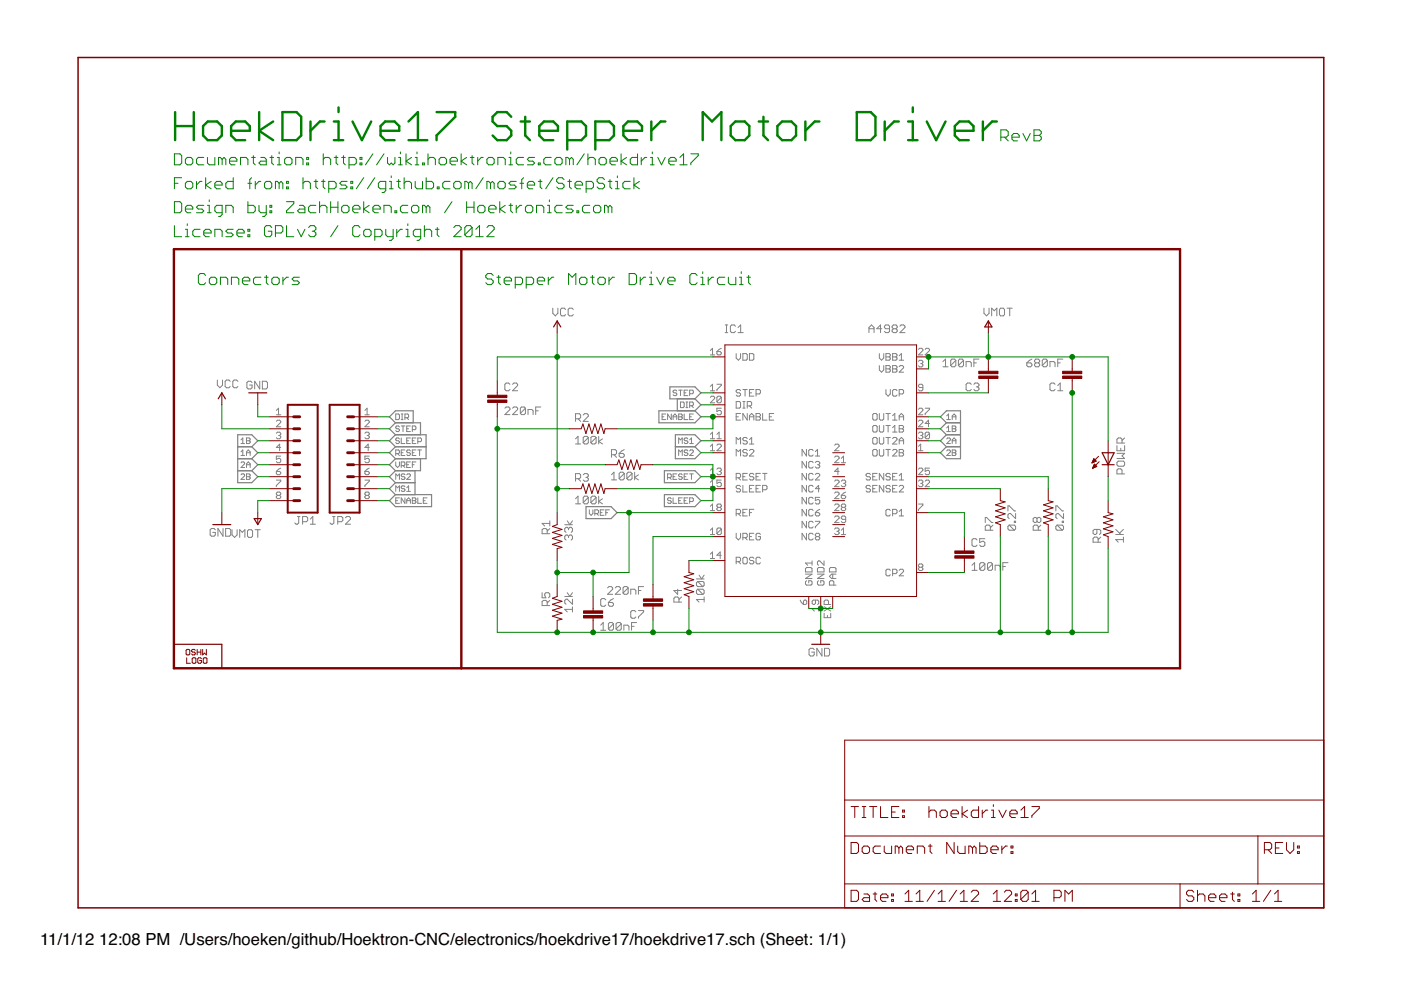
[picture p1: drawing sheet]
<svg xmlns="http://www.w3.org/2000/svg" width="297mm" height="210mm" viewBox="0 0 297 210" stroke-linecap="round" stroke-linejoin="round" font-family="sans-serif">
<defs><g id="words">
<g font-size="3.5">
<text x="8.5" y="200.4">11/1/12</text>
<text x="21" y="200.4">12:08 PM /Users/hoeken/github/Hoektron-CNC/electronics/hoekdrive17/hoekdrive17.sch (Sheet: 1/1)</text>
</g>
</g></defs>
<g fill="#808080" stroke="#808080" stroke-width=".21">
<path d="M206.1 119.8l.5-.5z"/>
<path d="M206.6 119.3v1.6z"/>
<path d="M206.1 120.9h1.1z"/>
<path d="M207.7 119.6v1z"/>
<path d="M207.7 119.6l.3-.3z"/>
<path d="M208 119.3h.5z"/>
<path d="M208.5 119.3l.3 .3z"/>
<path d="M208.8 119.6v1z"/>
<path d="M208.8 120.6l-.3 .3z"/>
<path d="M208 120.9h.5z"/>
<path d="M207.7 120.6l.3 .3z"/>
<path d="M207.7 120.6l1.1-1z"/>
<path d="M209.4 119.6v1z"/>
<path d="M209.6 119.3l-.2 .3z"/>
<path d="M209.6 119.3h.6z"/>
<path d="M210.2 119.3l.2 .3z"/>
<path d="M210.4 119.6v1z"/>
<path d="M210.4 120.6l-.2 .3z"/>
<path d="M209.6 120.9h.6z"/>
<path d="M209.4 120.6l.2 .3z"/>
<path d="M209.4 120.6l1-1z"/>
<path d="M211 119.8v1.1z"/>
<path d="M211 119.8h.8z"/>
<path d="M211.8 119.8l.3 .3z"/>
<path d="M212.1 120.1v.8z"/>
<path d="M212.6 119.3v1.6z"/>
<path d="M212.6 119.3h1.1z"/>
<path d="M212.6 120.1h.6z"/>
<path d="M147.7 127.1l.5 .6z"/>
<path d="M147.7 127.1h1.6z"/>
<path d="M149.3 126.6v1.1z"/>
<path d="M147.9 126h1.1z"/>
<path d="M147.7 125.8l.2 .2z"/>
<path d="M147.7 125.2v.6z"/>
<path d="M147.7 125.2l.2-.3z"/>
<path d="M147.9 124.9h1.1z"/>
<path d="M149 124.9l.3 .3z"/>
<path d="M149.3 125.2v.6z"/>
<path d="M149.3 125.8l-.3 .2z"/>
<path d="M147.9 124.9l1.1 1.1z"/>
<path d="M147.9 124.4h1.1z"/>
<path d="M147.7 124.1l.2 .3z"/>
<path d="M147.7 123.6v.5z"/>
<path d="M147.7 123.6l.2-.3z"/>
<path d="M147.9 123.3h1.1z"/>
<path d="M149 123.3l.3 .3z"/>
<path d="M149.3 123.6v.5z"/>
<path d="M149.3 124.1l-.3 .3z"/>
<path d="M147.9 123.3l1.1 1.1z"/>
<path d="M147.7 122.7h1.6z"/>
<path d="M149.3 121.9l-.5 .8z"/>
<path d="M148.2 121.9l.6 .8z"/>
<path d="M128.8 126h1.1z"/>
<path d="M128.8 126l1.1-1.1z"/>
<path d="M129.9 124.7v.2z"/>
<path d="M129.6 124.4l.3 .3z"/>
<path d="M129.1 124.4h.5z"/>
<path d="M129.1 124.4l-.3 .3z"/>
<path d="M130.5 126h1.1z"/>
<path d="M130.5 126l1.1-1.1z"/>
<path d="M131.6 124.7v.2z"/>
<path d="M131.3 124.4l.3 .3z"/>
<path d="M130.7 124.4h.6z"/>
<path d="M130.7 124.4l-.2 .3z"/>
<path d="M132.1 124.7v1z"/>
<path d="M132.4 124.4l-.3 .3z"/>
<path d="M132.4 124.4h.5z"/>
<path d="M132.9 124.4l.3 .3z"/>
<path d="M133.2 124.7v1z"/>
<path d="M132.9 126l.3-.3z"/>
<path d="M132.4 126h.5z"/>
<path d="M132.1 125.7l.3 .3z"/>
<path d="M132.1 125.7l1.1-1z"/>
<path d="M133.7 124.9v1.1z"/>
<path d="M133.7 124.9h.8z"/>
<path d="M134.5 124.9l.3 .3z"/>
<path d="M134.8 125.2v.8z"/>
<path d="M135.4 124.4v1.6z"/>
<path d="M135.4 124.4h1.1z"/>
<path d="M135.4 125.2h.5z"/>
<path d="M122.6 105.2l-.6 .5z"/>
<path d="M122.6 105.2v1.6z"/>
<path d="M122 106.8h1.1z"/>
<path d="M123.7 105.5v1.1z"/>
<path d="M123.7 105.5l.2-.3z"/>
<path d="M123.9 105.2h.6z"/>
<path d="M124.5 105.2l.2 .3z"/>
<path d="M124.7 105.5v1.1z"/>
<path d="M124.7 106.6l-.2 .2z"/>
<path d="M123.9 106.8h.6z"/>
<path d="M123.7 106.6l.2 .2z"/>
<path d="M123.7 106.6l1-1.1z"/>
<path d="M125.3 105.5v1.1z"/>
<path d="M125.3 105.5l.3-.3z"/>
<path d="M125.6 105.2h.5z"/>
<path d="M126.1 105.2l.3 .3z"/>
<path d="M126.4 105.5v1.1z"/>
<path d="M126.4 106.6l-.3 .2z"/>
<path d="M125.6 106.8h.5z"/>
<path d="M125.3 106.6l.3 .2z"/>
<path d="M125.3 106.6l1.1-1.1z"/>
<path d="M126.9 105.2v1.6z"/>
<path d="M126.9 106.3l.8 .5z"/>
<path d="M126.9 106.3l.8-.6z"/>
<path d="M122 93l.6-.5z"/>
<path d="M122.6 92.5v1.6z"/>
<path d="M122 94.1h1.1z"/>
<path d="M123.7 92.8v1.1z"/>
<path d="M123.7 92.8l.2-.3z"/>
<path d="M123.9 92.5h.6z"/>
<path d="M124.5 92.5l.2 .3z"/>
<path d="M124.7 92.8v1.1z"/>
<path d="M124.5 94.1l.2-.2z"/>
<path d="M123.9 94.1h.6z"/>
<path d="M123.7 93.9l.2 .2z"/>
<path d="M124.7 92.8l-1 1.1z"/>
<path d="M125.3 92.8v1.1z"/>
<path d="M125.3 92.8l.3-.3z"/>
<path d="M125.6 92.5h.5z"/>
<path d="M126.1 92.5l.3 .3z"/>
<path d="M126.4 92.8v1.1z"/>
<path d="M126.1 94.1l.3-.2z"/>
<path d="M125.6 94.1h.5z"/>
<path d="M125.3 93.9l.3 .2z"/>
<path d="M125.3 93.9l1.1-1.1z"/>
<path d="M126.9 92.5v1.6z"/>
<path d="M126.9 93.6l.8 .5z"/>
<path d="M126.9 93.6l.8-.6z"/>
<path d="M119.7 114.2l.3 .3z"/>
<path d="M119.7 113.7v.5z"/>
<path d="M119.7 113.7l.3-.3z"/>
<path d="M120 113.4h.3z"/>
<path d="M120.3 113.4l.2 .3z"/>
<path d="M120.5 113.7v.3z"/>
<path d="M120.5 113.7l.3-.3z"/>
<path d="M120.8 113.4h.3z"/>
<path d="M121.1 113.4l.3 .3z"/>
<path d="M121.4 113.7v.5z"/>
<path d="M121.4 114.2l-.3 .3z"/>
<path d="M119.7 112.6l.3 .3z"/>
<path d="M119.7 112.1v.5z"/>
<path d="M119.7 112.1l.3-.3z"/>
<path d="M120 111.8h.3z"/>
<path d="M120.3 111.8l.2 .3z"/>
<path d="M120.5 112.1v.2z"/>
<path d="M120.5 112.1l.3-.3z"/>
<path d="M120.8 111.8h.3z"/>
<path d="M121.1 111.8l.3 .3z"/>
<path d="M121.4 112.1v.5z"/>
<path d="M121.4 112.6l-.3 .3z"/>
<path d="M119.7 111.3h1.7z"/>
<path d="M121.4 110.4l-.6 .9z"/>
<path d="M120.3 110.4l.5 .9z"/>
<path d="M224.1 112.4h1.1z"/>
<path d="M223.9 112.1l.2 .3z"/>
<path d="M223.9 111.6v.5z"/>
<path d="M223.9 111.6l.2-.3z"/>
<path d="M224.1 111.3h1.1z"/>
<path d="M225.2 111.3l.3 .3z"/>
<path d="M225.5 111.6v.5z"/>
<path d="M225.5 112.1l-.3 .3z"/>
<path d="M224.1 111.3l1.1 1.1z"/>
<path d="M225.2 110.8h.3z"/>
<path d="M225.2 110.5v.3z"/>
<path d="M225.2 110.5h.3z"/>
<path d="M225.5 110.5v.3z"/>
<path d="M225.5 108.9v1.1z"/>
<path d="M224.4 108.9l1.1 1.1z"/>
<path d="M224.1 108.9h.3z"/>
<path d="M224.1 108.9l-.2 .3z"/>
<path d="M223.9 109.2v.5z"/>
<path d="M223.9 109.7l.2 .3z"/>
<path d="M223.9 107.3v1z"/>
<path d="M223.9 107.3h.2z"/>
<path d="M224.1 107.3l1.1 1z"/>
<path d="M225.2 108.3h.3z"/>
<path d="M214 112.4h1.1z"/>
<path d="M213.7 112.1l.3 .3z"/>
<path d="M213.7 111.6v.5z"/>
<path d="M213.7 111.6l.3-.3z"/>
<path d="M214 111.3h1.1z"/>
<path d="M215.1 111.3l.2 .3z"/>
<path d="M215.3 111.6v.5z"/>
<path d="M215.3 112.1l-.2 .3z"/>
<path d="M214 111.3l1.1 1.1z"/>
<path d="M215.1 110.8h.2z"/>
<path d="M215.1 110.5v.3z"/>
<path d="M215.1 110.5h.2z"/>
<path d="M215.3 110.5v.3z"/>
<path d="M215.3 108.9v1.1z"/>
<path d="M214.2 108.9l1.1 1.1z"/>
<path d="M214 108.9h.2z"/>
<path d="M214 108.9l-.3 .3z"/>
<path d="M213.7 109.2v.5z"/>
<path d="M213.7 109.7l.3 .3z"/>
<path d="M213.7 107.3v1z"/>
<path d="M213.7 107.3h.3z"/>
<path d="M214 107.3l1.1 1z"/>
<path d="M215.1 108.3h.2z"/>
<path d="M218.2 76.4l.6-.3z"/>
<path d="M217.7 76.9l.5-.5z"/>
<path d="M217.7 76.9v.6z"/>
<path d="M217.7 77.5l.3 .3z"/>
<path d="M218 77.8h.5z"/>
<path d="M218.8 77.5l-.3 .3z"/>
<path d="M218.8 77.2v.3z"/>
<path d="M218.5 76.9l.3 .3z"/>
<path d="M217.7 76.9h.8z"/>
<path d="M219.6 76.1l-.2 .3z"/>
<path d="M219.6 76.1h.6z"/>
<path d="M220.2 76.1l.2 .3z"/>
<path d="M220.4 76.4v.3z"/>
<path d="M220.2 76.9l.2-.2z"/>
<path d="M220.2 76.9l.2 .3z"/>
<path d="M220.4 77.2v.3z"/>
<path d="M220.4 77.5l-.2 .3z"/>
<path d="M219.6 77.8h.6z"/>
<path d="M219.4 77.5l.2 .3z"/>
<path d="M219.4 77.2v.3z"/>
<path d="M219.6 76.9l-.2 .3z"/>
<path d="M219.4 76.7l.2 .2z"/>
<path d="M219.4 76.4v.3z"/>
<path d="M219.6 76.9h.6z"/>
<path d="M221 76.4v1.1z"/>
<path d="M221 76.4l.3-.3z"/>
<path d="M221.3 76.1h.5z"/>
<path d="M221.8 76.1l.3 .3z"/>
<path d="M222.1 76.4v1.1z"/>
<path d="M222.1 77.5l-.3 .3z"/>
<path d="M221.3 77.8h.5z"/>
<path d="M221 77.5l.3 .3z"/>
<path d="M222.1 76.4l-1.1 1.1z"/>
<path d="M222.6 76.7v1.1z"/>
<path d="M222.6 76.7h.8z"/>
<path d="M223.4 76.7l.3 .2z"/>
<path d="M223.7 76.9v.9z"/>
<path d="M224.3 76.1v1.7z"/>
<path d="M224.3 76.1h1z"/>
<path d="M224.3 76.9h.5z"/>
<path d="M107 87.9h1.1z"/>
<path d="M107 87.9l1.1-1.1z"/>
<path d="M108.1 86.6v.2z"/>
<path d="M107.8 86.3l.3 .3z"/>
<path d="M107.3 86.3h.5z"/>
<path d="M107 86.6l.3-.3z"/>
<path d="M108.7 87.9h1z"/>
<path d="M108.7 87.9l1-1.1z"/>
<path d="M109.7 86.6v.2z"/>
<path d="M109.5 86.3l.2 .3z"/>
<path d="M108.9 86.3h.6z"/>
<path d="M108.7 86.6l.2-.3z"/>
<path d="M110.3 86.6v1.1z"/>
<path d="M110.3 86.6l.3-.3z"/>
<path d="M110.6 86.3h.5z"/>
<path d="M111.1 86.3l.3 .3z"/>
<path d="M111.4 86.6v1.1z"/>
<path d="M111.1 87.9l.3-.2z"/>
<path d="M110.6 87.9h.5z"/>
<path d="M110.3 87.7l.3 .2z"/>
<path d="M111.4 86.6l-1.1 1.1z"/>
<path d="M112 86.8v1.1z"/>
<path d="M112 86.8h.8z"/>
<path d="M112.8 86.8l.2 .3z"/>
<path d="M113 87.1v.8z"/>
<path d="M113.6 86.3v1.6z"/>
<path d="M113.6 86.3h1.1z"/>
<path d="M113.6 87.1h.5z"/>
<path d="M184.2 69.4v1.1z"/>
<path d="M184.2 69.4l.6-.5z"/>
<path d="M184.8 68.9l.5 .5z"/>
<path d="M185.3 69.4v1.1z"/>
<path d="M184.2 69.7h1.1z"/>
<path d="M186.7 68.9v1.6z"/>
<path d="M186.7 68.9l-.8 .8z"/>
<path d="M185.9 69.7h1.1z"/>
<path d="M187.5 70.3l.3 .2z"/>
<path d="M187.8 70.5h.5z"/>
<path d="M188.3 70.5l.3-.2z"/>
<path d="M188.6 69.2v1.1z"/>
<path d="M188.3 68.9l.3 .3z"/>
<path d="M187.8 68.9h.5z"/>
<path d="M187.5 69.2l.3-.3z"/>
<path d="M187.5 69.2v.2z"/>
<path d="M187.5 69.4l.3 .3z"/>
<path d="M187.8 69.7h.8z"/>
<path d="M189.1 69.2l.3-.3z"/>
<path d="M189.4 68.9h.6z"/>
<path d="M190 68.9l.2 .3z"/>
<path d="M190.2 69.2v.2z"/>
<path d="M190.2 69.4l-.2 .3z"/>
<path d="M190 69.7l.2 .3z"/>
<path d="M190.2 70v.3z"/>
<path d="M190.2 70.3l-.2 .2z"/>
<path d="M189.4 70.5h.6z"/>
<path d="M189.1 70.3l.3 .2z"/>
<path d="M189.1 70v.3z"/>
<path d="M189.1 70l.3-.3z"/>
<path d="M189.1 69.4l.3 .3z"/>
<path d="M189.1 69.2v.2z"/>
<path d="M189.4 69.7h.6z"/>
<path d="M190.8 70.5h1.1z"/>
<path d="M191.9 69.4l-1.1 1.1z"/>
<path d="M191.9 69.2v.2z"/>
<path d="M191.6 68.9l.3 .3z"/>
<path d="M191.1 68.9h.5z"/>
<path d="M191.1 68.9l-.3 .3z"/>
<path d="M172.4 137.5l.2 .2z"/>
<path d="M171.8 137.5h.6z"/>
<path d="M171.5 137.7l.3-.2z"/>
<path d="M171.5 137.7v1.1z"/>
<path d="M171.5 138.8l.3 .3z"/>
<path d="M171.8 139.1h.6z"/>
<path d="M172.4 139.1l.2-.3z"/>
<path d="M172.6 138.3v.5z"/>
<path d="M172.1 138.3h.5z"/>
<path d="M173.2 137.5v1.6z"/>
<path d="M173.2 137.5l1.1 1.6z"/>
<path d="M174.3 137.5v1.6z"/>
<path d="M174.8 137.5v1.6z"/>
<path d="M174.8 139.1h.8z"/>
<path d="M175.6 139.1l.3-.3z"/>
<path d="M175.9 137.7v1.1z"/>
<path d="M175.6 137.5l.3 .2z"/>
<path d="M174.8 137.5h.8z"/>
<path d="M208.6 65.3v1.1z"/>
<path d="M208.6 66.4l.6 .6z"/>
<path d="M209.7 66.4l-.5 .6z"/>
<path d="M209.7 65.3v1.1z"/>
<path d="M210.2 65.3v1.7z"/>
<path d="M210.2 65.3l.6 .6z"/>
<path d="M211.3 65.3l-.5 .6z"/>
<path d="M211.3 65.3v1.7z"/>
<path d="M212.2 65.3h.5z"/>
<path d="M212.2 65.3l-.3 .3z"/>
<path d="M211.9 65.6v1.1z"/>
<path d="M211.9 66.7l.3 .3z"/>
<path d="M212.2 67h.5z"/>
<path d="M212.7 67l.3-.3z"/>
<path d="M213 65.6v1.1z"/>
<path d="M212.7 65.3l.3 .3z"/>
<path d="M214.1 65.3v1.7z"/>
<path d="M213.5 65.3h1.1z"/>
<path d="M199.9 76.7l.6-.6z"/>
<path d="M200.5 76.1v1.7z"/>
<path d="M199.9 77.8h1.1z"/>
<path d="M201.6 76.4v1.1z"/>
<path d="M201.8 76.1l-.2 .3z"/>
<path d="M201.8 76.1h.6z"/>
<path d="M202.4 76.1l.2 .3z"/>
<path d="M202.6 76.4v1.1z"/>
<path d="M202.6 77.5l-.2 .3z"/>
<path d="M201.8 77.8h.6z"/>
<path d="M201.6 77.5l.2 .3z"/>
<path d="M201.6 77.5l1-1.1z"/>
<path d="M203.2 76.4v1.1z"/>
<path d="M203.2 76.4l.3-.3z"/>
<path d="M203.5 76.1h.5z"/>
<path d="M204 76.1l.3 .3z"/>
<path d="M204.3 76.4v1.1z"/>
<path d="M204.3 77.5l-.3 .3z"/>
<path d="M203.5 77.8h.5z"/>
<path d="M203.2 77.5l.3 .3z"/>
<path d="M204.3 76.4l-1.1 1.1z"/>
<path d="M204.8 76.7v1.1z"/>
<path d="M204.8 76.7h.9z"/>
<path d="M205.7 76.7l.2 .2z"/>
<path d="M205.9 76.9v.9z"/>
<path d="M206.5 76.1v1.7z"/>
<path d="M206.5 76.1h1.1z"/>
<path d="M206.5 76.9h.5z"/>
<path d="M119.7 129.2l.6 .6z"/>
<path d="M119.7 129.2h1.7z"/>
<path d="M121.4 128.7v1.1z"/>
<path d="M121.4 127v1.1z"/>
<path d="M120.3 127l1.1 1.1z"/>
<path d="M120 127h.3z"/>
<path d="M119.7 127.3l.3-.3z"/>
<path d="M119.7 127.3v.5z"/>
<path d="M119.7 127.8l.3 .3z"/>
<path d="M119.7 126.5h1.7z"/>
<path d="M121.4 125.7l-.6 .8z"/>
<path d="M120.3 125.7l.5 .8z"/>
<path d="M45.4 112.1l.3 .2z"/>
<path d="M44.8 112.1h.6z"/>
<path d="M44.8 112.1l-.2 .2z"/>
<path d="M44.6 112.3v1.1z"/>
<path d="M44.6 113.4l.2 .3z"/>
<path d="M44.8 113.7h.6z"/>
<path d="M45.4 113.7l.3-.3z"/>
<path d="M45.7 112.9v.5z"/>
<path d="M45.1 112.9h.6z"/>
<path d="M46.2 112.1v1.6z"/>
<path d="M46.2 112.1l1.1 1.6z"/>
<path d="M47.3 112.1v1.6z"/>
<path d="M47.8 112.1v1.6z"/>
<path d="M47.8 113.7h.8z"/>
<path d="M48.6 113.7l.3-.3z"/>
<path d="M48.9 112.3v1.1z"/>
<path d="M48.6 112.1l.3 .2z"/>
<path d="M47.8 112.1h.8z"/>
<path d="M53.2 80.8l.2 .3z"/>
<path d="M52.6 80.8h.6z"/>
<path d="M52.6 80.8l-.3 .3z"/>
<path d="M52.3 81.1v1.1z"/>
<path d="M52.3 82.2l.3 .3z"/>
<path d="M52.6 82.5h.6z"/>
<path d="M53.2 82.5l.2-.3z"/>
<path d="M53.4 81.6v.6z"/>
<path d="M52.9 81.6h.5z"/>
<path d="M54 80.8v1.7z"/>
<path d="M54 80.8l1.1 1.7z"/>
<path d="M55.1 80.8v1.7z"/>
<path d="M55.6 80.8v1.7z"/>
<path d="M55.6 82.5h.8z"/>
<path d="M56.7 82.2l-.3 .3z"/>
<path d="M56.7 81.1v1.1z"/>
<path d="M56.4 80.8l.3 .3z"/>
<path d="M55.6 80.8h.8z"/>
<path d="M49.2 112.3v1.1z"/>
<path d="M49.2 113.4l.5 .5z"/>
<path d="M50.3 113.4l-.6 .5z"/>
<path d="M50.3 112.3v1.1z"/>
<path d="M50.8 112.3v1.6z"/>
<path d="M50.8 112.3l.6 .6z"/>
<path d="M51.4 112.9l.5-.6z"/>
<path d="M51.9 112.3v1.6z"/>
<path d="M52.7 112.3h.6z"/>
<path d="M52.7 112.3l-.2 .3z"/>
<path d="M52.5 112.6v1.1z"/>
<path d="M52.5 113.7l.2 .2z"/>
<path d="M52.7 113.9h.6z"/>
<path d="M53.3 113.9l.3-.2z"/>
<path d="M53.6 112.6v1.1z"/>
<path d="M53.3 112.3l.3 .3z"/>
<path d="M54.7 112.3v1.6z"/>
<path d="M54.1 112.3h1.1z"/>
<path d="M130.2 100.1l-.6 .6z"/>
<path d="M130.2 100.1v1.6z"/>
<path d="M129.6 101.7h1.1z"/>
<path d="M131.3 100.4v1.1z"/>
<path d="M131.6 100.1l-.3 .3z"/>
<path d="M131.6 100.1h.5z"/>
<path d="M132.1 100.1l.3 .3z"/>
<path d="M132.4 100.4v1.1z"/>
<path d="M132.4 101.5l-.3 .2z"/>
<path d="M131.6 101.7h.5z"/>
<path d="M131.3 101.5l.3 .2z"/>
<path d="M131.3 101.5l1.1-1.1z"/>
<path d="M132.9 100.4v1.1z"/>
<path d="M132.9 100.4l.3-.3z"/>
<path d="M133.2 100.1h.5z"/>
<path d="M133.7 100.1l.3 .3z"/>
<path d="M134 100.4v1.1z"/>
<path d="M134 101.5l-.3 .2z"/>
<path d="M133.2 101.7h.5z"/>
<path d="M132.9 101.5l.3 .2z"/>
<path d="M132.9 101.5l1.1-1.1z"/>
<path d="M134.6 100.1v1.6z"/>
<path d="M134.6 101.2l.8 .5z"/>
<path d="M134.6 101.2l.8-.5z"/>
<path d="M127.9 132l-.5 .5z"/>
<path d="M127.9 132v1.6z"/>
<path d="M127.4 133.6h1z"/>
<path d="M129 132.3v1z"/>
<path d="M129 132.3l.3-.3z"/>
<path d="M129.3 132h.5z"/>
<path d="M129.8 132l.3 .3z"/>
<path d="M130.1 132.3v1z"/>
<path d="M130.1 133.3l-.3 .3z"/>
<path d="M129.3 133.6h.5z"/>
<path d="M129 133.3l.3 .3z"/>
<path d="M129 133.3l1.1-1z"/>
<path d="M130.6 132.3v1z"/>
<path d="M130.6 132.3l.3-.3z"/>
<path d="M130.9 132h.5z"/>
<path d="M131.4 132l.3 .3z"/>
<path d="M131.7 132.3v1z"/>
<path d="M131.7 133.3l-.3 .3z"/>
<path d="M130.9 133.6h.5z"/>
<path d="M130.6 133.3l.3 .3z"/>
<path d="M130.6 133.3l1.1-1z"/>
<path d="M132.3 132.5v1.1z"/>
<path d="M132.3 132.5h.8z"/>
<path d="M133.1 132.5l.2 .3z"/>
<path d="M133.3 132.8v.8z"/>
<path d="M133.9 132v1.6z"/>
<path d="M133.9 132h1.1z"/>
<path d="M133.9 132.8h.6z"/>
<path d="M117.2 65.3v1.1z"/>
<path d="M117.2 66.4l.5 .6z"/>
<path d="M117.7 67l.6-.6z"/>
<path d="M118.3 65.3v1.1z"/>
<path d="M119.7 65.3l.2 .3z"/>
<path d="M119.1 65.3h.6z"/>
<path d="M119.1 65.3l-.3 .3z"/>
<path d="M118.8 65.6v1.1z"/>
<path d="M118.8 66.7l.3 .3z"/>
<path d="M119.1 67h.6z"/>
<path d="M119.9 66.7l-.2 .3z"/>
<path d="M121.3 65.3l.3 .3z"/>
<path d="M120.7 65.3h.6z"/>
<path d="M120.7 65.3l-.2 .3z"/>
<path d="M120.5 65.6v1.1z"/>
<path d="M120.5 66.7l.2 .3z"/>
<path d="M120.7 67h.6z"/>
<path d="M121.3 67l.3-.3z"/>
<path d="M46.1 80.6v1.1z"/>
<path d="M46.1 81.7l.5 .5z"/>
<path d="M46.6 82.2l.6-.5z"/>
<path d="M47.2 80.6v1.1z"/>
<path d="M48.5 80.6l.3 .3z"/>
<path d="M48 80.6h.5z"/>
<path d="M48 80.6l-.3 .3z"/>
<path d="M47.7 80.9v1z"/>
<path d="M47.7 81.9l.3 .3z"/>
<path d="M48 82.2h.5z"/>
<path d="M48.5 82.2l.3-.3z"/>
<path d="M50.2 80.6l.2 .3z"/>
<path d="M49.6 80.6h.6z"/>
<path d="M49.6 80.6l-.2 .3z"/>
<path d="M49.4 80.9v1z"/>
<path d="M49.4 81.9l.2 .3z"/>
<path d="M49.6 82.2h.6z"/>
<path d="M50.2 82.2l.2-.3z"/>
<path d="M236.6 114.4l.5 .6z"/>
<path d="M236.6 114.4h1.6z"/>
<path d="M238.2 113.9v1.1z"/>
<path d="M236.6 113.3h1.6z"/>
<path d="M236.6 112.2l1 1.1z"/>
<path d="M237.4 113.1l.8-.9z"/>
<path d="M206.9 114.2l.3 .3z"/>
<path d="M206.4 114.2h.5z"/>
<path d="M206.1 114.5l.3-.3z"/>
<path d="M206.1 114.5v1.1z"/>
<path d="M206.1 115.6l.3 .2z"/>
<path d="M206.4 115.8h.5z"/>
<path d="M206.9 115.8l.3-.2z"/>
<path d="M207.7 114.2h1.1z"/>
<path d="M207.7 114.2v.8z"/>
<path d="M207.7 115l.6-.2z"/>
<path d="M208.3 114.8h.2z"/>
<path d="M208.5 114.8l.3 .2z"/>
<path d="M208.8 115v.6z"/>
<path d="M208.8 115.6l-.3 .2z"/>
<path d="M208 115.8h.5z"/>
<path d="M207.7 115.6l.3 .2z"/>
<path d="M142.9 127.7h1.6z"/>
<path d="M142.9 126.9v.8z"/>
<path d="M142.9 126.9l.3-.3z"/>
<path d="M143.2 126.6h.5z"/>
<path d="M143.7 126.6l.3 .3z"/>
<path d="M144 126.9v.8z"/>
<path d="M144 127.1l.5-.5z"/>
<path d="M142.9 125.2h1.6z"/>
<path d="M142.9 125.2l.8 .8z"/>
<path d="M143.7 124.9v1.1z"/>
<path d="M134.5 129.5l.3 .2z"/>
<path d="M134 129.5h.5z"/>
<path d="M134 129.5l-.3 .2z"/>
<path d="M133.7 129.7v1.1z"/>
<path d="M133.7 130.8l.3 .3z"/>
<path d="M134 131.1h.5z"/>
<path d="M134.5 131.1l.3-.3z"/>
<path d="M135.4 129.5h1.1z"/>
<path d="M136.5 129.5v.2z"/>
<path d="M135.4 130.8l1.1-1.1z"/>
<path d="M135.4 130.8v.3z"/>
<path d="M122 100.4v1.6z"/>
<path d="M122 100.4h.8z"/>
<path d="M122.8 100.4l.3 .3z"/>
<path d="M123.1 100.7v.5z"/>
<path d="M122.8 101.5l.3-.3z"/>
<path d="M122 101.5h.8z"/>
<path d="M122.6 101.5l.5 .5z"/>
<path d="M123.7 100.7l.2-.3z"/>
<path d="M123.9 100.4h.6z"/>
<path d="M124.5 100.4l.2 .3z"/>
<path d="M124.7 100.7v.2z"/>
<path d="M124.7 100.9l-.2 .3z"/>
<path d="M124.2 101.2h.3z"/>
<path d="M124.5 101.2l.2 .3z"/>
<path d="M124.7 101.5v.3z"/>
<path d="M124.5 102l.2-.2z"/>
<path d="M123.9 102h.6z"/>
<path d="M123.7 101.8l.2 .2z"/>
<path d="M122 87.7v1.6z"/>
<path d="M122 87.7h.8z"/>
<path d="M122.8 87.7l.3 .3z"/>
<path d="M123.1 88v.5z"/>
<path d="M122.8 88.8l.3-.3z"/>
<path d="M122 88.8h.8z"/>
<path d="M122.6 88.8l.5 .5z"/>
<path d="M123.7 89.3h1z"/>
<path d="M124.7 88.2l-1 1.1z"/>
<path d="M124.7 88v.2z"/>
<path d="M124.5 87.7l.2 .3z"/>
<path d="M123.9 87.7h.6z"/>
<path d="M123.7 88l.2-.3z"/>
<path d="M114.9 113.2h1.7z"/>
<path d="M114.9 112.3v.9z"/>
<path d="M114.9 112.3l.3-.2z"/>
<path d="M115.2 112.1h.5z"/>
<path d="M115.7 112.1l.3 .2z"/>
<path d="M116 112.3v.9z"/>
<path d="M116 112.6l.6-.5z"/>
<path d="M114.9 111l.6 .5z"/>
<path d="M114.9 111h1.7z"/>
<path d="M116.6 110.4v1.1z"/>
<path d="M219.1 112.4h1.6z"/>
<path d="M219.1 111.6v.8z"/>
<path d="M219.3 111.3l-.2 .3z"/>
<path d="M219.3 111.3h.6z"/>
<path d="M219.9 111.3l.2 .3z"/>
<path d="M220.1 111.6v.8z"/>
<path d="M220.1 111.9l.6-.6z"/>
<path d="M219.1 110.5l.2 .3z"/>
<path d="M219.1 110v.5z"/>
<path d="M219.1 110l.2-.3z"/>
<path d="M219.3 109.7h.3z"/>
<path d="M219.6 109.7l.3 .3z"/>
<path d="M219.9 110l.2-.3z"/>
<path d="M220.1 109.7h.3z"/>
<path d="M220.4 109.7l.3 .3z"/>
<path d="M220.7 110v.5z"/>
<path d="M220.7 110.5l-.3 .3z"/>
<path d="M220.1 110.8h.3z"/>
<path d="M219.9 110.5l.2 .3z"/>
<path d="M219.9 110.5l-.3 .3z"/>
<path d="M219.3 110.8h.3z"/>
<path d="M219.9 110v.5z"/>
<path d="M208.9 112.4h1.6z"/>
<path d="M208.9 111.6v.8z"/>
<path d="M209.2 111.3l-.3 .3z"/>
<path d="M209.2 111.3h.5z"/>
<path d="M209.7 111.3l.3 .3z"/>
<path d="M210 111.6v.8z"/>
<path d="M210 111.9l.5-.6z"/>
<path d="M208.9 109.7v1.1z"/>
<path d="M208.9 109.7h.3z"/>
<path d="M209.2 109.7l1 1.1z"/>
<path d="M210.2 110.8h.3z"/>
<path d="M223.4 81.2l.3 .3z"/>
<path d="M222.9 81.2h.5z"/>
<path d="M222.6 81.5l.3-.3z"/>
<path d="M222.6 81.5v1.1z"/>
<path d="M222.6 82.6l.3 .2z"/>
<path d="M222.9 82.8h.5z"/>
<path d="M223.7 82.6l-.3 .2z"/>
<path d="M224.3 81.7l.5-.5z"/>
<path d="M224.8 81.2v1.6z"/>
<path d="M224.3 82.8h1z"/>
<path d="M107.8 81.2l.3 .3z"/>
<path d="M107.3 81.2h.5z"/>
<path d="M107 81.5l.3-.3z"/>
<path d="M107 81.5v1.1z"/>
<path d="M107 82.6l.3 .2z"/>
<path d="M107.3 82.8h.5z"/>
<path d="M107.8 82.8l.3-.2z"/>
<path d="M108.7 82.8h1z"/>
<path d="M109.7 81.7l-1 1.1z"/>
<path d="M109.7 81.5v.2z"/>
<path d="M109.5 81.2l.2 .3z"/>
<path d="M108.9 81.2h.6z"/>
<path d="M108.9 81.2l-.2 .3z"/>
<path d="M185.3 95.3h.4z"/>
<path d="M185.3 95.3l-.3 .2z"/>
<path d="M185 95.5v1z"/>
<path d="M185 96.5l.3 .2z"/>
<path d="M185.3 96.7h.4z"/>
<path d="M185.7 96.7l.3-.2z"/>
<path d="M186 95.5v1z"/>
<path d="M185.7 95.3l.3 .2z"/>
<path d="M186.4 95.3v1.2z"/>
<path d="M186.4 96.5l.3 .2z"/>
<path d="M186.7 96.7h.4z"/>
<path d="M187.1 96.7l.3-.2z"/>
<path d="M187.4 95.3v1.2z"/>
<path d="M188.3 95.3v1.4z"/>
<path d="M187.8 95.3h1z"/>
<path d="M189.3 96.7h.9z"/>
<path d="M189.3 96.7l.9-.9z"/>
<path d="M190.2 95.5v.3z"/>
<path d="M189.9 95.3l.3 .2z"/>
<path d="M189.5 95.3h.4z"/>
<path d="M189.5 95.3l-.2 .2z"/>
<path d="M190.6 95.3v1.4z"/>
<path d="M190.6 95.3h.7z"/>
<path d="M191.3 95.3l.3 .2z"/>
<path d="M191.6 95.5v.3z"/>
<path d="M191.6 95.8l-.3 .2z"/>
<path d="M191.3 96l.3 .2z"/>
<path d="M191.6 96.2v.3z"/>
<path d="M191.6 96.5l-.3 .2z"/>
<path d="M190.6 96.7h.7z"/>
<path d="M190.6 96h.7z"/>
<path d="M194.7 94.6l.5-.4z"/>
<path d="M195.2 94.2v1.4z"/>
<path d="M194.7 95.6h1z"/>
<path d="M156.1 87.7h.9z"/>
<path d="M156.1 87.7v1.4z"/>
<path d="M156.1 89.1h.9z"/>
<path d="M156.1 88.4h.4z"/>
<path d="M157.5 87.7v1.4z"/>
<path d="M157.5 87.7l.9 1.4z"/>
<path d="M158.4 87.7v1.4z"/>
<path d="M158.9 88.1v1z"/>
<path d="M158.9 88.1l.5-.4z"/>
<path d="M159.4 87.7l.4 .4z"/>
<path d="M159.8 88.1v1z"/>
<path d="M158.9 88.4h.9z"/>
<path d="M160.3 87.7v1.4z"/>
<path d="M160.3 87.7h.7z"/>
<path d="M161 87.7l.2 .2z"/>
<path d="M161.2 87.9v.2z"/>
<path d="M161.2 88.1l-.2 .3z"/>
<path d="M161 88.4l.2 .2z"/>
<path d="M161.2 88.6v.2z"/>
<path d="M161.2 88.8l-.2 .3z"/>
<path d="M160.3 89.1h.7z"/>
<path d="M160.3 88.4h.7z"/>
<path d="M161.7 87.7v1.4z"/>
<path d="M161.7 89.1h.9z"/>
<path d="M163.1 87.7h.9z"/>
<path d="M163.1 87.7v1.4z"/>
<path d="M163.1 89.1h.9z"/>
<path d="M163.1 88.4h.5z"/>
<path d="M152 86.6h.9z"/>
<path d="M152 86.6v.6z"/>
<path d="M152 87.2l.5-.2z"/>
<path d="M152.5 87h.2z"/>
<path d="M152.7 87l.2 .2z"/>
<path d="M152.9 87.2v.5z"/>
<path d="M152.9 87.7l-.2 .2z"/>
<path d="M152.2 87.9h.5z"/>
<path d="M152 87.7l.2 .2z"/>
<path d="M173.5 123.1l-.2 .3z"/>
<path d="M173.3 123.4v.4z"/>
<path d="M173.3 123.8l.2 .3z"/>
<path d="M173.5 124.1h1z"/>
<path d="M174.5 124.1l.2-.3z"/>
<path d="M174.7 123.4v.4z"/>
<path d="M174.5 123.1l.2 .3z"/>
<path d="M174 123.1h.5z"/>
<path d="M174 123.1v.5z"/>
<path d="M173.3 122.7h1.4z"/>
<path d="M173.3 122.7l1.4-1z"/>
<path d="M173.3 121.7h1.4z"/>
<path d="M173.3 121.3h1.4z"/>
<path d="M174.7 120.6v.7z"/>
<path d="M174.5 120.3l.2 .3z"/>
<path d="M173.5 120.3h1z"/>
<path d="M173.3 120.6l.2-.3z"/>
<path d="M173.3 120.6v.7z"/>
<path d="M174.7 118.9v.9z"/>
<path d="M173.8 118.9l.9 .9z"/>
<path d="M173.5 118.9h.3z"/>
<path d="M173.5 118.9l-.2 .2z"/>
<path d="M173.3 119.1v.5z"/>
<path d="M173.3 119.6l.2 .2z"/>
<path d="M172.2 129.1l.5 .5z"/>
<path d="M172.2 129.1h1.4z"/>
<path d="M173.6 128.6v1z"/>
<path d="M173.4 128.2l.2-.3z"/>
<path d="M173.6 127.5v.4z"/>
<path d="M173.4 127.2l.2 .3z"/>
<path d="M172.4 127.2h1z"/>
<path d="M172.2 127.5l.2-.3z"/>
<path d="M172.2 127.5v.4z"/>
<path d="M172.2 127.9l.2 .3z"/>
<path d="M172.4 128.2h.3z"/>
<path d="M172.7 128.2l.2-.3z"/>
<path d="M172.9 127.2v.7z"/>
<path d="M188.5 108l.3 .2z"/>
<path d="M188.1 108h.4z"/>
<path d="M188.1 108l-.3 .2z"/>
<path d="M187.8 108.2v1z"/>
<path d="M187.8 109.2l.3 .2z"/>
<path d="M188.1 109.4h.4z"/>
<path d="M188.5 109.4l.3-.2z"/>
<path d="M189.3 108v1.4z"/>
<path d="M189.3 108h.6z"/>
<path d="M189.9 108l.3 .2z"/>
<path d="M190.2 108.2v.5z"/>
<path d="M190.2 108.7l-.3 .2z"/>
<path d="M189.3 108.9h.6z"/>
<path d="M190.6 108.5l.5-.5z"/>
<path d="M191.1 108v1.4z"/>
<path d="M190.6 109.4h1z"/>
<path d="M194.7 106.9h1z"/>
<path d="M195.7 106.9v.2z"/>
<path d="M195.7 107.1l-1 .9z"/>
<path d="M194.7 108v.3z"/>
<path d="M188.5 120.7l.3 .2z"/>
<path d="M188.1 120.7h.4z"/>
<path d="M188.1 120.7l-.3 .2z"/>
<path d="M187.8 120.9v1z"/>
<path d="M187.8 121.9l.3 .2z"/>
<path d="M188.1 122.1h.4z"/>
<path d="M188.5 122.1l.3-.2z"/>
<path d="M189.3 120.7v1.4z"/>
<path d="M189.3 120.7h.6z"/>
<path d="M189.9 120.7l.3 .2z"/>
<path d="M190.2 120.9v.5z"/>
<path d="M190.2 121.4l-.3 .2z"/>
<path d="M189.3 121.6h.6z"/>
<path d="M190.6 122.1h1z"/>
<path d="M190.6 122.1l1-.9z"/>
<path d="M191.6 120.9v.3z"/>
<path d="M191.3 120.7l.3 .2z"/>
<path d="M190.9 120.7h.4z"/>
<path d="M190.9 120.7l-.3 .2z"/>
<path d="M194.7 119.8l.3-.2z"/>
<path d="M195 119.6h.4z"/>
<path d="M195.4 119.6l.3 .2z"/>
<path d="M195.7 119.8v.2z"/>
<path d="M195.7 120l-.3 .3z"/>
<path d="M195.4 120.3l.3 .2z"/>
<path d="M195.7 120.5v.2z"/>
<path d="M195.7 120.7l-.3 .3z"/>
<path d="M195 121h.4z"/>
<path d="M194.7 120.7l.3 .3z"/>
<path d="M194.7 120.5v.2z"/>
<path d="M194.7 120.5l.3-.2z"/>
<path d="M194.7 120l.3 .3z"/>
<path d="M194.7 119.8v.2z"/>
<path d="M195 120.3h.4z"/>
<path d="M187.8 82.6v.9z"/>
<path d="M187.8 83.5l.5 .5z"/>
<path d="M188.3 84l.5-.5z"/>
<path d="M188.8 82.6v.9z"/>
<path d="M189.9 82.6l.3 .2z"/>
<path d="M189.5 82.6h.4z"/>
<path d="M189.5 82.6l-.2 .2z"/>
<path d="M189.3 82.8v1z"/>
<path d="M189.3 83.8l.2 .2z"/>
<path d="M189.5 84h.4z"/>
<path d="M189.9 84l.3-.2z"/>
<path d="M190.6 82.6v1.4z"/>
<path d="M190.6 82.6h.7z"/>
<path d="M191.3 82.6l.3 .2z"/>
<path d="M191.6 82.8v.5z"/>
<path d="M191.6 83.3l-.3 .2z"/>
<path d="M190.6 83.5h.7z"/>
<path d="M194.7 82.6l.3 .3z"/>
<path d="M195 82.9h.4z"/>
<path d="M195.4 82.9l.3-.3z"/>
<path d="M195.7 81.7v.9z"/>
<path d="M195.4 81.5l.3 .2z"/>
<path d="M195 81.5h.4z"/>
<path d="M195 81.5l-.3 .2z"/>
<path d="M194.7 81.7v.2z"/>
<path d="M194.7 81.9l.3 .3z"/>
<path d="M195 82.2h.7z"/>
<path d="M170.1 102.9v1.4z"/>
<path d="M170.1 102.9l.9 1.4z"/>
<path d="M171 102.9v1.4z"/>
<path d="M172.2 102.9l.2 .2z"/>
<path d="M171.7 102.9h.5z"/>
<path d="M171.7 102.9l-.2 .2z"/>
<path d="M171.5 103.1v1z"/>
<path d="M171.5 104.1l.2 .2z"/>
<path d="M171.7 104.3h.5z"/>
<path d="M172.2 104.3l.2-.2z"/>
<path d="M173.6 102.9v1.4z"/>
<path d="M173.6 102.9l-.7 .7z"/>
<path d="M172.9 103.6h.9z"/>
<path d="M177 103.2h.9z"/>
<path d="M177 103.2l.9-.9z"/>
<path d="M177.9 102v.3z"/>
<path d="M177.7 101.8l.2 .2z"/>
<path d="M177.2 101.8h.5z"/>
<path d="M177.2 101.8l-.2 .2z"/>
<path d="M178.4 102l.2-.2z"/>
<path d="M178.6 101.8h.5z"/>
<path d="M179.1 101.8l.2 .2z"/>
<path d="M179.3 102v.3z"/>
<path d="M179.3 102.3l-.2 .2z"/>
<path d="M178.8 102.5h.3z"/>
<path d="M179.1 102.5l.2 .2z"/>
<path d="M179.3 102.7v.3z"/>
<path d="M179.3 103l-.2 .2z"/>
<path d="M178.6 103.2h.5z"/>
<path d="M178.4 103l.2 .2z"/>
<path d="M156.1 113.1v.9z"/>
<path d="M156.1 114l.4 .5z"/>
<path d="M156.5 114.5l.5-.5z"/>
<path d="M157 113.1v.9z"/>
<path d="M157.5 113.1v1.4z"/>
<path d="M157.5 113.1h.7z"/>
<path d="M158.2 113.1l.2 .2z"/>
<path d="M158.4 113.3v.5z"/>
<path d="M158.4 113.8l-.2 .2z"/>
<path d="M157.5 114h.7z"/>
<path d="M158 114l.4 .5z"/>
<path d="M158.9 113.1h.9z"/>
<path d="M158.9 113.1v1.4z"/>
<path d="M158.9 114.5h.9z"/>
<path d="M158.9 113.8h.5z"/>
<path d="M161 113.1l.2 .2z"/>
<path d="M160.5 113.1h.5z"/>
<path d="M160.3 113.3l.2-.2z"/>
<path d="M160.3 113.3v.9z"/>
<path d="M160.3 114.2l.2 .3z"/>
<path d="M160.5 114.5h.5z"/>
<path d="M161.2 114.2l-.2 .3z"/>
<path d="M161.2 113.8v.4z"/>
<path d="M160.8 113.8h.4z"/>
<path d="M150.6 112.4l.5-.4z"/>
<path d="M151.1 112v1.3z"/>
<path d="M150.6 113.3h.9z"/>
<path d="M152 112.2v.9z"/>
<path d="M152 112.2l.2-.2z"/>
<path d="M152.2 112h.5z"/>
<path d="M152.7 112l.2 .2z"/>
<path d="M152.9 112.2v.9z"/>
<path d="M152.9 113.1l-.2 .2z"/>
<path d="M152.2 113.3h.5z"/>
<path d="M152 113.1l.2 .2z"/>
<path d="M152 113.1l.9-.9z"/>
<path d="M156.1 92.8v1.3z"/>
<path d="M156.1 92.8l.4 .4z"/>
<path d="M156.5 93.2l.5-.4z"/>
<path d="M157 92.8v1.3z"/>
<path d="M158.2 92.8l.2 .2z"/>
<path d="M157.7 92.8h.5z"/>
<path d="M157.7 92.8l-.2 .2z"/>
<path d="M157.5 93v.2z"/>
<path d="M157.5 93.2l.2 .3z"/>
<path d="M157.7 93.5h.5z"/>
<path d="M158.2 93.5l.2 .2z"/>
<path d="M158.4 93.7v.2z"/>
<path d="M158.2 94.1l.2-.2z"/>
<path d="M157.7 94.1h.5z"/>
<path d="M157.5 93.9l.2 .2z"/>
<path d="M158.9 93.2l.5-.4z"/>
<path d="M159.4 92.8v1.3z"/>
<path d="M158.9 94.1h.9z"/>
<path d="M150.6 92.1l.5-.5z"/>
<path d="M151.1 91.6v1.4z"/>
<path d="M150.6 93h.9z"/>
<path d="M152 92.1l.5-.5z"/>
<path d="M152.5 91.6v1.4z"/>
<path d="M152 93h.9z"/>
<path d="M156.1 95.3v1.4z"/>
<path d="M156.1 95.3l.4 .5z"/>
<path d="M156.5 95.8l.5-.5z"/>
<path d="M157 95.3v1.4z"/>
<path d="M158.2 95.3l.2 .2z"/>
<path d="M157.7 95.3h.5z"/>
<path d="M157.7 95.3l-.2 .2z"/>
<path d="M157.5 95.5v.3z"/>
<path d="M157.5 95.8l.2 .2z"/>
<path d="M157.7 96h.5z"/>
<path d="M158.2 96l.2 .2z"/>
<path d="M158.4 96.2v.3z"/>
<path d="M158.2 96.7l.2-.2z"/>
<path d="M157.7 96.7h.5z"/>
<path d="M157.5 96.5l.2 .2z"/>
<path d="M158.9 96.7h.9z"/>
<path d="M158.9 96.7l.9-.9z"/>
<path d="M159.8 95.5v.3z"/>
<path d="M159.6 95.3l.2 .2z"/>
<path d="M159.1 95.3h.5z"/>
<path d="M159.1 95.3l-.2 .2z"/>
<path d="M150.6 94.6l.5-.4z"/>
<path d="M151.1 94.2v1.4z"/>
<path d="M150.6 95.6h.9z"/>
<path d="M152 95.6h.9z"/>
<path d="M152 95.6l.9-1z"/>
<path d="M152.9 94.4v.2z"/>
<path d="M152.7 94.2l.2 .2z"/>
<path d="M152.2 94.2h.5z"/>
<path d="M152.2 94.2l-.2 .2z"/>
<path d="M156.1 100.4v1.4z"/>
<path d="M156.1 100.4h.7z"/>
<path d="M156.8 100.4l.2 .2z"/>
<path d="M157 100.6v.5z"/>
<path d="M157 101.1l-.2 .2z"/>
<path d="M156.1 101.3h.7z"/>
<path d="M156.5 101.3l.5 .5z"/>
<path d="M157.5 100.4h.9z"/>
<path d="M157.5 100.4v1.4z"/>
<path d="M157.5 101.8h.9z"/>
<path d="M157.5 101.1h.5z"/>
<path d="M159.6 100.4l.2 .2z"/>
<path d="M159.1 100.4h.5z"/>
<path d="M159.1 100.4l-.2 .2z"/>
<path d="M158.9 100.6v.2z"/>
<path d="M158.9 100.8l.2 .3z"/>
<path d="M159.1 101.1h.5z"/>
<path d="M159.6 101.1l.2 .2z"/>
<path d="M159.8 101.3v.2z"/>
<path d="M159.8 101.5l-.2 .3z"/>
<path d="M159.1 101.8h.5z"/>
<path d="M158.9 101.5l.2 .3z"/>
<path d="M160.3 100.4h.9z"/>
<path d="M160.3 100.4v1.4z"/>
<path d="M160.3 101.8h.9z"/>
<path d="M160.3 101.1h.5z"/>
<path d="M162.2 100.4v1.4z"/>
<path d="M161.7 100.4h.9z"/>
<path d="M150.6 99.7l.5-.4z"/>
<path d="M151.1 99.3v1.3z"/>
<path d="M150.6 100.6h.9z"/>
<path d="M152 99.5l.2-.2z"/>
<path d="M152.2 99.3h.5z"/>
<path d="M152.7 99.3l.2 .2z"/>
<path d="M152.9 99.5v.2z"/>
<path d="M152.9 99.7l-.2 .2z"/>
<path d="M152.5 99.9h.2z"/>
<path d="M152.7 99.9l.2 .3z"/>
<path d="M152.9 100.2v.2z"/>
<path d="M152.9 100.4l-.2 .2z"/>
<path d="M152.2 100.6h.5z"/>
<path d="M152 100.4l.2 .2z"/>
<path d="M156.1 118.2v1.3z"/>
<path d="M156.1 118.2h.7z"/>
<path d="M156.8 118.2l.2 .2z"/>
<path d="M157 118.4v.5z"/>
<path d="M157 118.9l-.2 .2z"/>
<path d="M156.1 119.1h.7z"/>
<path d="M156.5 119.1l.5 .4z"/>
<path d="M157.7 118.2h.5z"/>
<path d="M157.7 118.2l-.2 .2z"/>
<path d="M157.5 118.4v.9z"/>
<path d="M157.5 119.3l.2 .2z"/>
<path d="M157.7 119.5h.5z"/>
<path d="M158.2 119.5l.2-.2z"/>
<path d="M158.4 118.4v.9z"/>
<path d="M158.2 118.2l.2 .2z"/>
<path d="M159.6 118.2l.2 .2z"/>
<path d="M159.1 118.2h.5z"/>
<path d="M159.1 118.2l-.2 .2z"/>
<path d="M158.9 118.4v.2z"/>
<path d="M158.9 118.6l.2 .3z"/>
<path d="M159.1 118.9h.5z"/>
<path d="M159.6 118.9l.2 .2z"/>
<path d="M159.8 119.1v.2z"/>
<path d="M159.8 119.3l-.2 .2z"/>
<path d="M159.1 119.5h.5z"/>
<path d="M158.9 119.3l.2 .2z"/>
<path d="M161 118.2l.2 .2z"/>
<path d="M160.5 118.2h.5z"/>
<path d="M160.3 118.4l.2-.2z"/>
<path d="M160.3 118.4v.9z"/>
<path d="M160.3 119.3l.2 .2z"/>
<path d="M160.5 119.5h.5z"/>
<path d="M161.2 119.3l-.2 .2z"/>
<path d="M150.6 117.5l.5-.5z"/>
<path d="M151.1 117v1.4z"/>
<path d="M150.6 118.4h.9z"/>
<path d="M152.7 117v1.4z"/>
<path d="M152.7 117l-.7 .7z"/>
<path d="M152 117.7h.9z"/>
<path d="M156.8 102.9l.2 .2z"/>
<path d="M156.3 102.9h.5z"/>
<path d="M156.3 102.9l-.2 .2z"/>
<path d="M156.1 103.1v.3z"/>
<path d="M156.1 103.4l.2 .2z"/>
<path d="M156.3 103.6h.5z"/>
<path d="M156.8 103.6l.2 .2z"/>
<path d="M157 103.8v.3z"/>
<path d="M157 104.1l-.2 .2z"/>
<path d="M156.3 104.3h.5z"/>
<path d="M156.1 104.1l.2 .2z"/>
<path d="M157.5 102.9v1.4z"/>
<path d="M157.5 104.3h.9z"/>
<path d="M158.9 102.9h.9z"/>
<path d="M158.9 102.9v1.4z"/>
<path d="M158.9 104.3h.9z"/>
<path d="M158.9 103.6h.5z"/>
<path d="M160.3 102.9h.9z"/>
<path d="M160.3 102.9v1.4z"/>
<path d="M160.3 104.3h.9z"/>
<path d="M160.3 103.6h.5z"/>
<path d="M161.7 102.9v1.4z"/>
<path d="M161.7 102.9h.7z"/>
<path d="M162.4 102.9l.2 .2z"/>
<path d="M162.6 103.1v.5z"/>
<path d="M162.6 103.6l-.2 .2z"/>
<path d="M161.7 103.8h.7z"/>
<path d="M150.6 102.3l.5-.5z"/>
<path d="M151.1 101.8v1.4z"/>
<path d="M150.6 103.2h.9z"/>
<path d="M152 101.8h.9z"/>
<path d="M152 101.8v.7z"/>
<path d="M152 102.5l.5-.2z"/>
<path d="M152.5 102.3h.2z"/>
<path d="M152.7 102.3l.2 .2z"/>
<path d="M152.9 102.5v.5z"/>
<path d="M152.9 103l-.2 .2z"/>
<path d="M152.2 103.2h.5z"/>
<path d="M152 103l.2 .2z"/>
<path d="M156.1 75v.9z"/>
<path d="M156.1 75.9l.4 .5z"/>
<path d="M156.5 76.4l.5-.5z"/>
<path d="M157 75v.9z"/>
<path d="M157.5 75v1.4z"/>
<path d="M157.5 76.4h.7z"/>
<path d="M158.2 76.4l.2-.3z"/>
<path d="M158.4 75.2v.9z"/>
<path d="M158.2 75l.2 .2z"/>
<path d="M157.5 75h.7z"/>
<path d="M158.9 75v1.4z"/>
<path d="M158.9 76.4h.7z"/>
<path d="M159.6 76.4l.2-.3z"/>
<path d="M159.8 75.2v.9z"/>
<path d="M159.6 75l.2 .2z"/>
<path d="M158.9 75h.7z"/>
<path d="M150.6 74.3l.5-.4z"/>
<path d="M151.1 73.9v1.3z"/>
<path d="M150.6 75.2h.9z"/>
<path d="M152.5 74.1l.4-.2z"/>
<path d="M152.5 74.1l-.5 .4z"/>
<path d="M152 74.5v.5z"/>
<path d="M152 75l.2 .2z"/>
<path d="M152.2 75.2h.5z"/>
<path d="M152.7 75.2l.2-.2z"/>
<path d="M152.9 74.8v.2z"/>
<path d="M152.7 74.5l.2 .3z"/>
<path d="M152 74.5h.7z"/>
<path d="M156.8 82.6l.2 .2z"/>
<path d="M156.3 82.6h.5z"/>
<path d="M156.3 82.6l-.2 .2z"/>
<path d="M156.1 82.8v.3z"/>
<path d="M156.1 83.1l.2 .2z"/>
<path d="M156.3 83.3h.5z"/>
<path d="M156.8 83.3l.2 .2z"/>
<path d="M157 83.5v.3z"/>
<path d="M157 83.8l-.2 .2z"/>
<path d="M156.3 84h.5z"/>
<path d="M156.1 83.8l.2 .2z"/>
<path d="M158 82.6v1.4z"/>
<path d="M157.5 82.6h.9z"/>
<path d="M158.9 82.6h.9z"/>
<path d="M158.9 82.6v1.4z"/>
<path d="M158.9 84h.9z"/>
<path d="M158.9 83.3h.5z"/>
<path d="M160.3 82.6v1.4z"/>
<path d="M160.3 82.6h.7z"/>
<path d="M161 82.6l.2 .2z"/>
<path d="M161.2 82.8v.5z"/>
<path d="M161.2 83.3l-.2 .2z"/>
<path d="M160.3 83.5h.7z"/>
<path d="M150.6 81.9l.5-.4z"/>
<path d="M151.1 81.5v1.4z"/>
<path d="M150.6 82.9h.9z"/>
<path d="M152 81.5h.9z"/>
<path d="M152.9 81.5v.2z"/>
<path d="M152.9 81.7l-.9 .9z"/>
<path d="M152 82.6v.3z"/>
<path d="M156.1 108v1.4z"/>
<path d="M156.1 108h.7z"/>
<path d="M156.8 108l.2 .2z"/>
<path d="M157 108.2v.5z"/>
<path d="M157 108.7l-.2 .2z"/>
<path d="M156.1 108.9h.7z"/>
<path d="M156.5 108.9l.5 .5z"/>
<path d="M157.5 108h.9z"/>
<path d="M157.5 108v1.4z"/>
<path d="M157.5 109.4h.9z"/>
<path d="M157.5 108.7h.5z"/>
<path d="M158.9 108v1.4z"/>
<path d="M158.9 108h.9z"/>
<path d="M158.9 108.7h.5z"/>
<path d="M150.6 107.3l.5-.4z"/>
<path d="M151.1 106.9v1.4z"/>
<path d="M150.6 108.3h.9z"/>
<path d="M152 107.1l.2-.2z"/>
<path d="M152.2 106.9h.5z"/>
<path d="M152.7 106.9l.2 .2z"/>
<path d="M152.9 107.1v.2z"/>
<path d="M152.9 107.3l-.2 .3z"/>
<path d="M152.7 107.6l.2 .2z"/>
<path d="M152.9 107.8v.2z"/>
<path d="M152.9 108l-.2 .3z"/>
<path d="M152.2 108.3h.5z"/>
<path d="M152 108l.2 .3z"/>
<path d="M152 107.8v.2z"/>
<path d="M152 107.8l.2-.2z"/>
<path d="M152 107.3l.2 .3z"/>
<path d="M152 107.1v.2z"/>
<path d="M152.2 107.6h.5z"/>
<path d="M171 123.1l-.2 .3z"/>
<path d="M170.8 123.4v.4z"/>
<path d="M170.8 123.8l.2 .3z"/>
<path d="M171 124.1h.9z"/>
<path d="M171.9 124.1l.3-.3z"/>
<path d="M172.2 123.4v.4z"/>
<path d="M171.9 123.1l.3 .3z"/>
<path d="M171.5 123.1h.4z"/>
<path d="M171.5 123.1v.5z"/>
<path d="M170.8 122.7h1.4z"/>
<path d="M170.8 122.7l1.4-1z"/>
<path d="M170.8 121.7h1.4z"/>
<path d="M170.8 121.3h1.4z"/>
<path d="M172.2 120.6v.7z"/>
<path d="M171.9 120.3l.3 .3z"/>
<path d="M171 120.3h.9z"/>
<path d="M170.8 120.6l.2-.3z"/>
<path d="M170.8 120.6v.7z"/>
<path d="M170.8 119.4l.4 .4z"/>
<path d="M170.8 119.4h1.4z"/>
<path d="M172.2 118.9v.9z"/>
<path d="M169.7 127.2l.2 .5z"/>
<path d="M169.9 127.7l.4 .5z"/>
<path d="M170.3 128.2h.5z"/>
<path d="M170.8 128.2l.2-.3z"/>
<path d="M171 127.5v.4z"/>
<path d="M170.8 127.2l.2 .3z"/>
<path d="M170.6 127.2h.2z"/>
<path d="M170.6 127.2l-.3 .3z"/>
<path d="M170.3 127.5v.7z"/>
<path d="M156.1 85.1v1.4z"/>
<path d="M156.1 86.5h.7z"/>
<path d="M156.8 86.5l.2-.2z"/>
<path d="M157 85.4v.9z"/>
<path d="M156.8 85.1l.2 .3z"/>
<path d="M156.1 85.1h.7z"/>
<path d="M157.5 86.5h.5z"/>
<path d="M157.7 85.1v1.4z"/>
<path d="M157.5 85.1h.5z"/>
<path d="M158.4 85.1v1.4z"/>
<path d="M158.4 85.1h.7z"/>
<path d="M159.1 85.1l.3 .3z"/>
<path d="M159.4 85.4v.4z"/>
<path d="M159.4 85.8l-.3 .3z"/>
<path d="M158.4 86.1h.7z"/>
<path d="M158.9 86.1l.5 .4z"/>
<path d="M150.6 85.4h.9z"/>
<path d="M150.6 85.4l.9-.9z"/>
<path d="M151.5 84.2v.3z"/>
<path d="M151.3 84l.2 .2z"/>
<path d="M150.8 84h.5z"/>
<path d="M150.6 84.2l.2-.2z"/>
<path d="M152 84.2v1z"/>
<path d="M152 84.2l.2-.2z"/>
<path d="M152.2 84h.5z"/>
<path d="M152.7 84l.2 .2z"/>
<path d="M152.9 84.2v1z"/>
<path d="M152.9 85.2l-.2 .2z"/>
<path d="M152.2 85.4h.5z"/>
<path d="M152 85.2l.2 .2z"/>
<path d="M152 85.2l.9-1z"/>
<path d="M170.1 105.5v1.3z"/>
<path d="M170.1 105.5l.9 1.3z"/>
<path d="M171 105.5v1.3z"/>
<path d="M172.2 105.5l.2 .2z"/>
<path d="M171.7 105.5h.5z"/>
<path d="M171.7 105.5l-.2 .2z"/>
<path d="M171.5 105.7v.9z"/>
<path d="M171.5 106.6l.2 .2z"/>
<path d="M171.7 106.8h.5z"/>
<path d="M172.2 106.8l.2-.2z"/>
<path d="M172.9 105.5h.9z"/>
<path d="M172.9 105.5v.7z"/>
<path d="M172.9 106.2l.4-.3z"/>
<path d="M173.3 105.9h.3z"/>
<path d="M173.6 105.9l.2 .3z"/>
<path d="M173.8 106.2v.4z"/>
<path d="M173.8 106.6l-.2 .2z"/>
<path d="M173.1 106.8h.5z"/>
<path d="M172.9 106.6l.2 .2z"/>
<path d="M177 105.7h.9z"/>
<path d="M177 105.7l.9-.9z"/>
<path d="M177.9 104.6v.2z"/>
<path d="M177.7 104.3l.2 .3z"/>
<path d="M177.2 104.3h.5z"/>
<path d="M177.2 104.3l-.2 .3z"/>
<path d="M178.8 104.6l.5-.3z"/>
<path d="M178.8 104.6l-.4 .4z"/>
<path d="M178.4 105v.5z"/>
<path d="M178.4 105.5l.2 .2z"/>
<path d="M178.6 105.7h.5z"/>
<path d="M179.1 105.7l.2-.2z"/>
<path d="M179.3 105.3v.2z"/>
<path d="M179.1 105l.2 .3z"/>
<path d="M178.4 105h.7z"/>
<path d="M185.3 90.2h.4z"/>
<path d="M185.3 90.2l-.3 .2z"/>
<path d="M185 90.4v1z"/>
<path d="M185 91.4l.3 .2z"/>
<path d="M185.3 91.6h.4z"/>
<path d="M185.7 91.6l.3-.2z"/>
<path d="M186 90.4v1z"/>
<path d="M185.7 90.2l.3 .2z"/>
<path d="M186.4 90.2v1.2z"/>
<path d="M186.4 91.4l.3 .2z"/>
<path d="M186.7 91.6h.4z"/>
<path d="M187.1 91.6l.3-.2z"/>
<path d="M187.4 90.2v1.2z"/>
<path d="M188.3 90.2v1.4z"/>
<path d="M187.8 90.2h1z"/>
<path d="M189.3 90.7l.4-.5z"/>
<path d="M189.7 90.2v1.4z"/>
<path d="M189.3 91.6h.9z"/>
<path d="M190.6 90.2v1.4z"/>
<path d="M190.6 90.2h.7z"/>
<path d="M191.3 90.2l.3 .2z"/>
<path d="M191.6 90.4v.3z"/>
<path d="M191.6 90.7l-.3 .2z"/>
<path d="M191.3 90.9l.3 .2z"/>
<path d="M191.6 91.1v.3z"/>
<path d="M191.6 91.4l-.3 .2z"/>
<path d="M190.6 91.6h.7z"/>
<path d="M190.6 90.9h.7z"/>
<path d="M194.7 90.5h1z"/>
<path d="M194.7 90.5l1-.9z"/>
<path d="M195.7 89.3v.3z"/>
<path d="M195.4 89.1l.3 .2z"/>
<path d="M195 89.1h.4z"/>
<path d="M195 89.1l-.3 .2z"/>
<path d="M196.8 89.1v1.4z"/>
<path d="M196.2 89.8l.6-.7z"/>
<path d="M196.2 89.8h.9z"/>
<path d="M186.4 75v.9z"/>
<path d="M186.4 75.9l.5 .5z"/>
<path d="M186.9 76.4l.5-.5z"/>
<path d="M187.4 75v.9z"/>
<path d="M187.8 75v1.4z"/>
<path d="M187.8 75h.7z"/>
<path d="M188.5 75l.3 .2z"/>
<path d="M188.8 75.2v.2z"/>
<path d="M188.8 75.4l-.3 .3z"/>
<path d="M188.5 75.7l.3 .2z"/>
<path d="M188.8 75.9v.2z"/>
<path d="M188.8 76.1l-.3 .3z"/>
<path d="M187.8 76.4h.7z"/>
<path d="M187.8 75.7h.7z"/>
<path d="M189.3 75v1.4z"/>
<path d="M189.3 75h.6z"/>
<path d="M189.9 75l.3 .2z"/>
<path d="M190.2 75.2v.2z"/>
<path d="M189.9 75.7l.3-.3z"/>
<path d="M189.9 75.7l.3 .2z"/>
<path d="M190.2 75.9v.2z"/>
<path d="M189.9 76.4l.3-.3z"/>
<path d="M189.3 76.4h.6z"/>
<path d="M189.3 75.7h.6z"/>
<path d="M190.6 75.4l.5-.4z"/>
<path d="M191.1 75v1.4z"/>
<path d="M190.6 76.4h1z"/>
<path d="M194.7 75.2h1z"/>
<path d="M194.7 75.2l1-.9z"/>
<path d="M195.7 74.1v.2z"/>
<path d="M195.4 73.9l.3 .2z"/>
<path d="M195 73.9h.4z"/>
<path d="M195 73.9l-.3 .2z"/>
<path d="M196.2 75.2h.9z"/>
<path d="M196.2 75.2l.9-.9z"/>
<path d="M197.1 74.1v.2z"/>
<path d="M196.8 73.9l.3 .2z"/>
<path d="M196.4 73.9h.4z"/>
<path d="M196.4 73.9l-.2 .2z"/>
<path d="M184.3 100.4l.3 .2z"/>
<path d="M183.9 100.4h.4z"/>
<path d="M183.9 100.4l-.3 .2z"/>
<path d="M183.6 100.6v.2z"/>
<path d="M183.6 100.8l.3 .3z"/>
<path d="M183.9 101.1h.4z"/>
<path d="M184.3 101.1l.3 .2z"/>
<path d="M184.6 101.3v.2z"/>
<path d="M184.6 101.5l-.3 .3z"/>
<path d="M183.9 101.8h.4z"/>
<path d="M183.6 101.5l.3 .3z"/>
<path d="M185 100.4h1z"/>
<path d="M185 100.4v1.4z"/>
<path d="M185 101.8h1z"/>
<path d="M185 101.1h.5z"/>
<path d="M186.4 100.4v1.4z"/>
<path d="M186.4 100.4l1 1.4z"/>
<path d="M187.4 100.4v1.4z"/>
<path d="M188.5 100.4l.3 .2z"/>
<path d="M188.1 100.4h.4z"/>
<path d="M188.1 100.4l-.3 .2z"/>
<path d="M187.8 100.6v.2z"/>
<path d="M187.8 100.8l.3 .3z"/>
<path d="M188.1 101.1h.4z"/>
<path d="M188.5 101.1l.3 .2z"/>
<path d="M188.8 101.3v.2z"/>
<path d="M188.8 101.5l-.3 .3z"/>
<path d="M188.1 101.8h.4z"/>
<path d="M187.8 101.5l.3 .3z"/>
<path d="M189.3 100.4h.9z"/>
<path d="M189.3 100.4v1.4z"/>
<path d="M189.3 101.8h.9z"/>
<path d="M189.3 101.1h.4z"/>
<path d="M190.6 100.8l.5-.4z"/>
<path d="M191.1 100.4v1.4z"/>
<path d="M190.6 101.8h1z"/>
<path d="M194.7 100.6h1z"/>
<path d="M194.7 100.6l1-.9z"/>
<path d="M195.7 99.5v.2z"/>
<path d="M195.4 99.3l.3 .2z"/>
<path d="M195 99.3h.4z"/>
<path d="M195 99.3l-.3 .2z"/>
<path d="M196.2 99.3h.9z"/>
<path d="M196.2 99.3v.6z"/>
<path d="M196.2 99.9l.4-.2z"/>
<path d="M196.6 99.7h.2z"/>
<path d="M196.8 99.7l.3 .2z"/>
<path d="M197.1 99.9v.5z"/>
<path d="M197.1 100.4l-.3 .2z"/>
<path d="M196.4 100.6h.4z"/>
<path d="M196.2 100.4l.2 .2z"/>
<path d="M185.3 87.7h.4z"/>
<path d="M185.3 87.7l-.3 .2z"/>
<path d="M185 87.9v.9z"/>
<path d="M185 88.8l.3 .3z"/>
<path d="M185.3 89.1h.4z"/>
<path d="M185.7 89.1l.3-.3z"/>
<path d="M186 87.9v.9z"/>
<path d="M185.7 87.7l.3 .2z"/>
<path d="M186.4 87.7v1.1z"/>
<path d="M186.4 88.8l.3 .3z"/>
<path d="M186.7 89.1h.4z"/>
<path d="M187.1 89.1l.3-.3z"/>
<path d="M187.4 87.7v1.1z"/>
<path d="M188.3 87.7v1.4z"/>
<path d="M187.8 87.7h1z"/>
<path d="M189.3 88.1l.4-.4z"/>
<path d="M189.7 87.7v1.4z"/>
<path d="M189.3 89.1h.9z"/>
<path d="M190.6 88.1v1z"/>
<path d="M190.6 88.1l.5-.4z"/>
<path d="M191.1 87.7l.5 .4z"/>
<path d="M191.6 88.1v1z"/>
<path d="M190.6 88.4h1z"/>
<path d="M194.7 87.9h1z"/>
<path d="M194.7 87.9l1-.9z"/>
<path d="M195.7 86.8v.2z"/>
<path d="M195.4 86.6l.3 .2z"/>
<path d="M195 86.6h.4z"/>
<path d="M195 86.6l-.3 .2z"/>
<path d="M196.2 86.6h.9z"/>
<path d="M197.1 86.6v.2z"/>
<path d="M197.1 86.8l-.9 .9z"/>
<path d="M196.2 87.7v.2z"/>
<path d="M170.1 97.8v1.4z"/>
<path d="M170.1 97.8l.9 1.4z"/>
<path d="M171 97.8v1.4z"/>
<path d="M172.2 97.8l.2 .3z"/>
<path d="M171.7 97.8h.5z"/>
<path d="M171.7 97.8l-.2 .3z"/>
<path d="M171.5 98.1v.9z"/>
<path d="M171.5 99l.2 .2z"/>
<path d="M171.7 99.2h.5z"/>
<path d="M172.2 99.2l.2-.2z"/>
<path d="M172.9 98.1l.2-.3z"/>
<path d="M173.1 97.8h.5z"/>
<path d="M173.6 97.8l.2 .3z"/>
<path d="M173.8 98.1v.2z"/>
<path d="M173.8 98.3l-.2 .2z"/>
<path d="M173.3 98.5h.3z"/>
<path d="M173.6 98.5l.2 .3z"/>
<path d="M173.8 98.8v.2z"/>
<path d="M173.8 99l-.2 .2z"/>
<path d="M173.1 99.2h.5z"/>
<path d="M172.9 99l.2 .2z"/>
<path d="M177 98.1h.9z"/>
<path d="M177 98.1l.9-.9z"/>
<path d="M177.9 96.9v.3z"/>
<path d="M177.7 96.7l.2 .2z"/>
<path d="M177.2 96.7h.5z"/>
<path d="M177.2 96.7l-.2 .2z"/>
<path d="M178.4 97.2l.4-.5z"/>
<path d="M178.8 96.7v1.4z"/>
<path d="M178.4 98.1h.9z"/>
<path d="M185.3 92.8h.4z"/>
<path d="M185.3 92.8l-.3 .2z"/>
<path d="M185 93v.9z"/>
<path d="M185 93.9l.3 .2z"/>
<path d="M185.3 94.1h.4z"/>
<path d="M185.7 94.1l.3-.2z"/>
<path d="M186 93v.9z"/>
<path d="M185.7 92.8l.3 .2z"/>
<path d="M186.4 92.8v1.1z"/>
<path d="M186.4 93.9l.3 .2z"/>
<path d="M186.7 94.1h.4z"/>
<path d="M187.1 94.1l.3-.2z"/>
<path d="M187.4 92.8v1.1z"/>
<path d="M188.3 92.8v1.3z"/>
<path d="M187.8 92.8h1z"/>
<path d="M189.3 94.1h.9z"/>
<path d="M189.3 94.1l.9-.9z"/>
<path d="M190.2 93v.2z"/>
<path d="M189.9 92.8l.3 .2z"/>
<path d="M189.5 92.8h.4z"/>
<path d="M189.5 92.8l-.2 .2z"/>
<path d="M190.6 93.2v.9z"/>
<path d="M190.6 93.2l.5-.4z"/>
<path d="M191.1 92.8l.5 .4z"/>
<path d="M191.6 93.2v.9z"/>
<path d="M190.6 93.5h1z"/>
<path d="M194.7 91.9l.3-.3z"/>
<path d="M195 91.6h.4z"/>
<path d="M195.4 91.6l.3 .3z"/>
<path d="M195.7 91.9v.2z"/>
<path d="M195.7 92.1l-.3 .2z"/>
<path d="M195.2 92.3h.2z"/>
<path d="M195.4 92.3l.3 .3z"/>
<path d="M195.7 92.6v.2z"/>
<path d="M195.7 92.8l-.3 .2z"/>
<path d="M195 93h.4z"/>
<path d="M194.7 92.8l.3 .2z"/>
<path d="M196.2 91.9v.9z"/>
<path d="M196.2 91.9l.2-.3z"/>
<path d="M196.4 91.6h.4z"/>
<path d="M196.8 91.6l.3 .3z"/>
<path d="M197.1 91.9v.9z"/>
<path d="M197.1 92.8l-.3 .2z"/>
<path d="M196.4 93h.4z"/>
<path d="M196.2 92.8l.2 .2z"/>
<path d="M196.2 92.8l.9-.9z"/>
<path d="M184.3 102.9l.3 .2z"/>
<path d="M183.9 102.9h.4z"/>
<path d="M183.9 102.9l-.3 .2z"/>
<path d="M183.6 103.1v.3z"/>
<path d="M183.6 103.4l.3 .2z"/>
<path d="M183.9 103.6h.4z"/>
<path d="M184.3 103.6l.3 .2z"/>
<path d="M184.6 103.8v.3z"/>
<path d="M184.6 104.1l-.3 .2z"/>
<path d="M183.9 104.3h.4z"/>
<path d="M183.6 104.1l.3 .2z"/>
<path d="M185 102.9h1z"/>
<path d="M185 102.9v1.4z"/>
<path d="M185 104.3h1z"/>
<path d="M185 103.6h.5z"/>
<path d="M186.4 102.9v1.4z"/>
<path d="M186.4 102.9l1 1.4z"/>
<path d="M187.4 102.9v1.4z"/>
<path d="M188.5 102.9l.3 .2z"/>
<path d="M188.1 102.9h.4z"/>
<path d="M188.1 102.9l-.3 .2z"/>
<path d="M187.8 103.1v.3z"/>
<path d="M187.8 103.4l.3 .2z"/>
<path d="M188.1 103.6h.4z"/>
<path d="M188.5 103.6l.3 .2z"/>
<path d="M188.8 103.8v.3z"/>
<path d="M188.8 104.1l-.3 .2z"/>
<path d="M188.1 104.3h.4z"/>
<path d="M187.8 104.1l.3 .2z"/>
<path d="M189.3 102.9h.9z"/>
<path d="M189.3 102.9v1.4z"/>
<path d="M189.3 104.3h.9z"/>
<path d="M189.3 103.6h.4z"/>
<path d="M190.6 104.3h1z"/>
<path d="M190.6 104.3l1-.9z"/>
<path d="M191.6 103.1v.3z"/>
<path d="M191.3 102.9l.3 .2z"/>
<path d="M190.9 102.9h.4z"/>
<path d="M190.9 102.9l-.3 .2z"/>
<path d="M194.7 102l.3-.2z"/>
<path d="M195 101.8h.4z"/>
<path d="M195.4 101.8l.3 .2z"/>
<path d="M195.7 102v.3z"/>
<path d="M195.7 102.3l-.3 .2z"/>
<path d="M195.2 102.5h.2z"/>
<path d="M195.4 102.5l.3 .2z"/>
<path d="M195.7 102.7v.3z"/>
<path d="M195.7 103l-.3 .2z"/>
<path d="M195 103.2h.4z"/>
<path d="M194.7 103l.3 .2z"/>
<path d="M196.2 103.2h.9z"/>
<path d="M196.2 103.2l.9-.9z"/>
<path d="M197.1 102v.3z"/>
<path d="M196.8 101.8l.3 .2z"/>
<path d="M196.4 101.8h.4z"/>
<path d="M196.4 101.8l-.2 .2z"/>
<path d="M186.4 77.5v.9z"/>
<path d="M186.4 78.4l.5 .5z"/>
<path d="M186.9 78.9l.5-.5z"/>
<path d="M187.4 77.5v.9z"/>
<path d="M187.8 77.5v1.4z"/>
<path d="M187.8 77.5h.7z"/>
<path d="M188.5 77.5l.3 .2z"/>
<path d="M188.8 77.7v.3z"/>
<path d="M188.8 78l-.3 .2z"/>
<path d="M188.5 78.2l.3 .2z"/>
<path d="M188.8 78.4v.3z"/>
<path d="M188.8 78.7l-.3 .2z"/>
<path d="M187.8 78.9h.7z"/>
<path d="M187.8 78.2h.7z"/>
<path d="M189.3 77.5v1.4z"/>
<path d="M189.3 77.5h.6z"/>
<path d="M189.9 77.5l.3 .2z"/>
<path d="M190.2 77.7v.3z"/>
<path d="M189.9 78.2l.3-.2z"/>
<path d="M189.9 78.2l.3 .2z"/>
<path d="M190.2 78.4v.3z"/>
<path d="M189.9 78.9l.3-.2z"/>
<path d="M189.3 78.9h.6z"/>
<path d="M189.3 78.2h.6z"/>
<path d="M190.6 78.9h1z"/>
<path d="M190.6 78.9l1-.9z"/>
<path d="M191.6 77.7v.3z"/>
<path d="M191.3 77.5l.3 .2z"/>
<path d="M190.9 77.5h.4z"/>
<path d="M190.9 77.5l-.3 .2z"/>
<path d="M194.7 76.6l.3-.2z"/>
<path d="M195 76.4h.4z"/>
<path d="M195.4 76.4l.3 .2z"/>
<path d="M195.7 76.6v.3z"/>
<path d="M195.7 76.9l-.3 .2z"/>
<path d="M195.2 77.1h.2z"/>
<path d="M195.4 77.1l.3 .2z"/>
<path d="M195.7 77.3v.3z"/>
<path d="M195.7 77.6l-.3 .2z"/>
<path d="M195 77.8h.4z"/>
<path d="M194.7 77.6l.3 .2z"/>
<path d="M153.8 70.5h.5z"/>
<path d="M154 68.9v1.6z"/>
<path d="M153.8 68.9h.5z"/>
<path d="M155.7 68.9l.2 .3z"/>
<path d="M155.1 68.9h.6z"/>
<path d="M154.9 69.2l.2-.3z"/>
<path d="M154.9 69.2v1.1z"/>
<path d="M154.9 70.3l.2 .2z"/>
<path d="M155.1 70.5h.6z"/>
<path d="M155.7 70.5l.2-.2z"/>
<path d="M156.5 69.4l.5-.5z"/>
<path d="M157 68.9v1.6z"/>
<path d="M156.5 70.5h1.1z"/>
<path d="M170.1 95.3v1.4z"/>
<path d="M170.1 95.3l.9 1.4z"/>
<path d="M171 95.3v1.4z"/>
<path d="M172.2 95.3l.2 .2z"/>
<path d="M171.7 95.3h.5z"/>
<path d="M171.7 95.3l-.2 .2z"/>
<path d="M171.5 95.5v1z"/>
<path d="M171.5 96.5l.2 .2z"/>
<path d="M171.7 96.7h.5z"/>
<path d="M172.2 96.7l.2-.2z"/>
<path d="M172.9 95.8l.4-.5z"/>
<path d="M173.3 95.3v1.4z"/>
<path d="M172.9 96.7h.9z"/>
<path d="M177 95.6h.9z"/>
<path d="M177 95.6l.9-1z"/>
<path d="M177.9 94.4v.2z"/>
<path d="M177.7 94.2l.2 .2z"/>
<path d="M177.2 94.2h.5z"/>
<path d="M177.2 94.2l-.2 .2z"/>
<path d="M170.1 100.4v1.4z"/>
<path d="M170.1 100.4l.9 1.4z"/>
<path d="M171 100.4v1.4z"/>
<path d="M172.2 100.4l.2 .2z"/>
<path d="M171.7 100.4h.5z"/>
<path d="M171.7 100.4l-.2 .2z"/>
<path d="M171.5 100.6v.9z"/>
<path d="M171.5 101.5l.2 .3z"/>
<path d="M171.7 101.8h.5z"/>
<path d="M172.2 101.8l.2-.3z"/>
<path d="M172.9 101.8h.9z"/>
<path d="M172.9 101.8l.9-1z"/>
<path d="M173.8 100.6v.2z"/>
<path d="M173.6 100.4l.2 .2z"/>
<path d="M173.1 100.4h.5z"/>
<path d="M173.1 100.4l-.2 .2z"/>
<path d="M177.7 99.3v1.3z"/>
<path d="M177.7 99.3l-.7 .6z"/>
<path d="M177 99.9h.9z"/>
<path d="M170.1 108v1.4z"/>
<path d="M170.1 108l.9 1.4z"/>
<path d="M171 108v1.4z"/>
<path d="M172.2 108l.2 .2z"/>
<path d="M171.7 108h.5z"/>
<path d="M171.7 108l-.2 .2z"/>
<path d="M171.5 108.2v1z"/>
<path d="M171.5 109.2l.2 .2z"/>
<path d="M171.7 109.4h.5z"/>
<path d="M172.2 109.4l.2-.2z"/>
<path d="M173.3 108.2l.5-.2z"/>
<path d="M173.3 108.2l-.4 .5z"/>
<path d="M172.9 108.7v.5z"/>
<path d="M172.9 109.2l.2 .2z"/>
<path d="M173.1 109.4h.5z"/>
<path d="M173.6 109.4l.2-.2z"/>
<path d="M173.8 108.9v.3z"/>
<path d="M173.6 108.7l.2 .2z"/>
<path d="M172.9 108.7h.7z"/>
<path d="M177 108.3h.9z"/>
<path d="M177 108.3l.9-1z"/>
<path d="M177.9 107.1v.2z"/>
<path d="M177.7 106.9l.2 .2z"/>
<path d="M177.2 106.9h.5z"/>
<path d="M177.2 106.9l-.2 .2z"/>
<path d="M178.4 107.1l.2-.2z"/>
<path d="M178.6 106.9h.5z"/>
<path d="M179.1 106.9l.2 .2z"/>
<path d="M179.3 107.1v.2z"/>
<path d="M179.3 107.3l-.2 .3z"/>
<path d="M179.1 107.6l.2 .2z"/>
<path d="M179.3 107.8v.2z"/>
<path d="M179.3 108l-.2 .3z"/>
<path d="M178.6 108.3h.5z"/>
<path d="M178.4 108l.2 .3z"/>
<path d="M178.4 107.8v.2z"/>
<path d="M178.4 107.8l.2-.2z"/>
<path d="M178.4 107.3l.2 .3z"/>
<path d="M178.4 107.1v.2z"/>
<path d="M178.6 107.6h.5z"/>
<path d="M170.1 110.5v1.4z"/>
<path d="M170.1 110.5l.9 1.4z"/>
<path d="M171 110.5v1.4z"/>
<path d="M172.2 110.5l.2 .3z"/>
<path d="M171.7 110.5h.5z"/>
<path d="M171.7 110.5l-.2 .3z"/>
<path d="M171.5 110.8v.9z"/>
<path d="M171.5 111.7l.2 .2z"/>
<path d="M171.7 111.9h.5z"/>
<path d="M172.2 111.9l.2-.2z"/>
<path d="M172.9 110.5h.9z"/>
<path d="M173.8 110.5v.3z"/>
<path d="M173.8 110.8l-.9 .9z"/>
<path d="M172.9 111.7v.2z"/>
<path d="M177 110.8h.9z"/>
<path d="M177 110.8l.9-.9z"/>
<path d="M177.9 109.6v.3z"/>
<path d="M177.7 109.4l.2 .2z"/>
<path d="M177.2 109.4h.5z"/>
<path d="M177.2 109.4l-.2 .2z"/>
<path d="M178.4 110.6l.2 .2z"/>
<path d="M178.6 110.8h.5z"/>
<path d="M179.1 110.8l.2-.2z"/>
<path d="M179.3 109.6v1z"/>
<path d="M179.1 109.4l.2 .2z"/>
<path d="M178.6 109.4h.5z"/>
<path d="M178.6 109.4l-.2 .2z"/>
<path d="M178.4 109.6v.3z"/>
<path d="M178.4 109.9l.2 .2z"/>
<path d="M178.6 110.1h.7z"/>
<path d="M170.1 113.1v1.4z"/>
<path d="M170.1 113.1l.9 1.4z"/>
<path d="M171 113.1v1.4z"/>
<path d="M172.2 113.1l.2 .2z"/>
<path d="M171.7 113.1h.5z"/>
<path d="M171.7 113.1l-.2 .2z"/>
<path d="M171.5 113.3v.9z"/>
<path d="M171.5 114.2l.2 .3z"/>
<path d="M171.7 114.5h.5z"/>
<path d="M172.2 114.5l.2-.3z"/>
<path d="M172.9 113.3l.2-.2z"/>
<path d="M173.1 113.1h.5z"/>
<path d="M173.6 113.1l.2 .2z"/>
<path d="M173.8 113.3v.2z"/>
<path d="M173.8 113.5l-.2 .3z"/>
<path d="M173.6 113.8l.2 .2z"/>
<path d="M173.8 114v.2z"/>
<path d="M173.8 114.2l-.2 .3z"/>
<path d="M173.1 114.5h.5z"/>
<path d="M172.9 114.2l.2 .3z"/>
<path d="M172.9 114v.2z"/>
<path d="M172.9 114l.2-.2z"/>
<path d="M172.9 113.5l.2 .3z"/>
<path d="M172.9 113.3v.2z"/>
<path d="M173.1 113.8h.5z"/>
<path d="M177 112.2l.2-.2z"/>
<path d="M177.2 112h.5z"/>
<path d="M177.7 112l.2 .2z"/>
<path d="M177.9 112.2v.2z"/>
<path d="M177.7 112.6l.2-.2z"/>
<path d="M177.4 112.6h.3z"/>
<path d="M177.7 112.6l.2 .3z"/>
<path d="M177.9 112.9v.2z"/>
<path d="M177.7 113.3l.2-.2z"/>
<path d="M177.2 113.3h.5z"/>
<path d="M177 113.1l.2 .2z"/>
<path d="M178.4 112.4l.4-.4z"/>
<path d="M178.8 112v1.3z"/>
<path d="M178.4 113.3h.9z"/>
<path d="M175.9 124.1h1.3z"/>
<path d="M175.9 123.4v.7z"/>
<path d="M175.9 123.4l.2-.3z"/>
<path d="M176.1 123.1h.5z"/>
<path d="M176.6 123.1l.2 .3z"/>
<path d="M176.8 123.4v.7z"/>
<path d="M176.3 122.7h.9z"/>
<path d="M175.9 122.2l.4 .5z"/>
<path d="M175.9 122.2l.4-.5z"/>
<path d="M176.3 121.7h.9z"/>
<path d="M176.6 121.7v1z"/>
<path d="M175.9 121.3h1.3z"/>
<path d="M177.2 120.6v.7z"/>
<path d="M177 120.3l.2 .3z"/>
<path d="M176.1 120.3h.9z"/>
<path d="M175.9 120.6l.2-.3z"/>
<path d="M175.9 120.6v.7z"/>
<path d="M174.7 130v1z"/>
<path d="M174.7 131h1.4z"/>
<path d="M176.1 130v1z"/>
<path d="M175.4 130.5v.5z"/>
<path d="M174.7 129.6l1.4-1z"/>
<path d="M174.7 128.6l1.4 1z"/>
<path d="M174.7 128.2h1.4z"/>
<path d="M174.7 127.5v.7z"/>
<path d="M174.7 127.5l.3-.3z"/>
<path d="M175 127.2h.4z"/>
<path d="M175.4 127.2l.3 .3z"/>
<path d="M175.7 127.5v.7z"/>
<path d="M205.7 81.2l.2 .3z"/>
<path d="M205.1 81.2h.6z"/>
<path d="M204.8 81.5l.3-.3z"/>
<path d="M204.8 81.5v1.1z"/>
<path d="M204.8 82.6l.3 .2z"/>
<path d="M205.1 82.8h.6z"/>
<path d="M205.7 82.8l.2-.2z"/>
<path d="M206.7 81.2l-.2 .3z"/>
<path d="M206.7 81.2h.6z"/>
<path d="M207.3 81.2l.3 .3z"/>
<path d="M207.6 81.5v.2z"/>
<path d="M207.6 81.7l-.3 .3z"/>
<path d="M207 82h.3z"/>
<path d="M207.3 82l.3 .3z"/>
<path d="M207.6 82.3v.3z"/>
<path d="M207.6 82.6l-.3 .2z"/>
<path d="M206.7 82.8h.6z"/>
<path d="M206.5 82.6l.2 .2z"/>
<path d="M114.9 128.4h1.7z"/>
<path d="M114.9 127.6v.8z"/>
<path d="M115.2 127.3l-.3 .3z"/>
<path d="M115.2 127.3h.5z"/>
<path d="M115.7 127.3l.3 .3z"/>
<path d="M116 127.6v.8z"/>
<path d="M116 127.8l.6-.5z"/>
<path d="M114.9 125.7v1z"/>
<path d="M114.9 126.7h.8z"/>
<path d="M115.5 126.2l.2 .5z"/>
<path d="M115.5 125.9v.3z"/>
<path d="M115.7 125.7l-.2 .2z"/>
<path d="M115.7 125.7h.6z"/>
<path d="M116.3 125.7l.3 .2z"/>
<path d="M116.6 125.9v.6z"/>
<path d="M116.6 126.5l-.3 .2z"/>
<path d="M58.6 87l.5-.4z"/>
<path d="M59.1 86.6v1.3z"/>
<path d="M58.6 87.9h.9z"/>
<path d="M58.6 90.5h.9z"/>
<path d="M58.6 90.5l.9-.9z"/>
<path d="M59.5 89.3v.3z"/>
<path d="M59.3 89.1l.2 .2z"/>
<path d="M58.8 89.1h.5z"/>
<path d="M58.8 89.1l-.2 .2z"/>
<path d="M58.6 91.9l.2-.3z"/>
<path d="M58.8 91.6h.5z"/>
<path d="M59.3 91.6l.2 .3z"/>
<path d="M59.5 91.9v.2z"/>
<path d="M59.5 92.1l-.2 .2z"/>
<path d="M59.1 92.3h.2z"/>
<path d="M59.3 92.3l.2 .3z"/>
<path d="M59.5 92.6v.2z"/>
<path d="M59.5 92.8l-.2 .2z"/>
<path d="M58.8 93h.5z"/>
<path d="M58.6 92.8l.2 .2z"/>
<path d="M59.3 94.2v1.4z"/>
<path d="M59.3 94.2l-.7 .7z"/>
<path d="M58.6 94.9h.9z"/>
<path d="M58.6 96.7h.9z"/>
<path d="M58.6 96.7v.7z"/>
<path d="M58.6 97.4l.5-.2z"/>
<path d="M59.1 97.2h.2z"/>
<path d="M59.3 97.2l.2 .2z"/>
<path d="M59.5 97.4v.5z"/>
<path d="M59.5 97.9l-.2 .2z"/>
<path d="M58.8 98.1h.5z"/>
<path d="M58.6 97.9l.2 .2z"/>
<path d="M62.5 110.9l.3 .2z"/>
<path d="M62.8 111.1h.3z"/>
<path d="M63.1 111.1l.2-.2z"/>
<path d="M63.3 109.5v1.4z"/>
<path d="M63.1 109.5h.5z"/>
<path d="M64.2 109.5v1.6z"/>
<path d="M64.2 109.5h.8z"/>
<path d="M65 109.5l.2 .3z"/>
<path d="M65.2 109.8v.5z"/>
<path d="M65.2 110.3l-.2 .3z"/>
<path d="M64.2 110.6h.8z"/>
<path d="M66.3 109.5l-.5 .6z"/>
<path d="M66.3 109.5v1.6z"/>
<path d="M65.8 111.1h1.1z"/>
<path d="M59.1 99.5l.4-.2z"/>
<path d="M59.1 99.5l-.5 .4z"/>
<path d="M58.6 99.9v.5z"/>
<path d="M58.6 100.4l.2 .2z"/>
<path d="M58.8 100.6h.5z"/>
<path d="M59.5 100.4l-.2 .2z"/>
<path d="M59.5 100.2v.2z"/>
<path d="M59.3 99.9l.2 .3z"/>
<path d="M58.6 99.9h.7z"/>
<path d="M58.6 101.8h.9z"/>
<path d="M59.5 101.8v.2z"/>
<path d="M59.5 102l-.9 1z"/>
<path d="M58.6 103v.2z"/>
<path d="M58.6 104.6l.2-.3z"/>
<path d="M58.8 104.3h.5z"/>
<path d="M59.3 104.3l.2 .3z"/>
<path d="M59.5 104.6v.2z"/>
<path d="M59.5 104.8l-.2 .2z"/>
<path d="M59.3 105l.2 .3z"/>
<path d="M59.5 105.3v.2z"/>
<path d="M59.5 105.5l-.2 .2z"/>
<path d="M58.8 105.7h.5z"/>
<path d="M58.6 105.5l.2 .2z"/>
<path d="M58.6 105.3v.2z"/>
<path d="M58.6 105.3l.2-.3z"/>
<path d="M58.6 104.8l.2 .2z"/>
<path d="M58.6 104.6v.2z"/>
<path d="M58.8 105h.5z"/>
<path d="M77.4 87l.4-.4z"/>
<path d="M77.8 86.6v1.3z"/>
<path d="M77.4 87.9h.9z"/>
<path d="M77.4 90.5h.9z"/>
<path d="M77.4 90.5l.9-.9z"/>
<path d="M78.3 89.3v.3z"/>
<path d="M78.1 89.1l.2 .2z"/>
<path d="M77.6 89.1h.5z"/>
<path d="M77.6 89.1l-.2 .2z"/>
<path d="M77.4 91.9l.2-.3z"/>
<path d="M77.6 91.6h.5z"/>
<path d="M78.1 91.6l.2 .3z"/>
<path d="M78.3 91.9v.2z"/>
<path d="M78.3 92.1l-.2 .2z"/>
<path d="M77.8 92.3h.3z"/>
<path d="M78.1 92.3l.2 .3z"/>
<path d="M78.3 92.6v.2z"/>
<path d="M78.3 92.8l-.2 .2z"/>
<path d="M77.6 93h.5z"/>
<path d="M77.4 92.8l.2 .2z"/>
<path d="M78.1 94.2v1.4z"/>
<path d="M78.1 94.2l-.7 .7z"/>
<path d="M77.4 94.9h.9z"/>
<path d="M77.4 96.7h.9z"/>
<path d="M77.4 96.7v.7z"/>
<path d="M77.4 97.4l.4-.2z"/>
<path d="M77.8 97.2h.3z"/>
<path d="M78.1 97.2l.2 .2z"/>
<path d="M78.3 97.4v.5z"/>
<path d="M78.3 97.9l-.2 .2z"/>
<path d="M77.6 98.1h.5z"/>
<path d="M77.4 97.9l.2 .2z"/>
<path d="M70 110.9l.2 .2z"/>
<path d="M70.2 111.1h.3z"/>
<path d="M70.5 111.1l.3-.2z"/>
<path d="M70.8 109.5v1.4z"/>
<path d="M70.5 109.5h.5z"/>
<path d="M71.6 109.5v1.6z"/>
<path d="M71.6 109.5h.8z"/>
<path d="M72.4 109.5l.3 .3z"/>
<path d="M72.7 109.8v.5z"/>
<path d="M72.4 110.6l.3-.3z"/>
<path d="M71.6 110.6h.8z"/>
<path d="M73.2 111.1h1.1z"/>
<path d="M73.2 111.1l1.1-1z"/>
<path d="M74.3 109.8v.3z"/>
<path d="M74 109.5l.3 .3z"/>
<path d="M73.5 109.5h.5z"/>
<path d="M73.5 109.5l-.3 .3z"/>
<path d="M77.8 99.5l.5-.2z"/>
<path d="M77.8 99.5l-.4 .4z"/>
<path d="M77.4 99.9v.5z"/>
<path d="M77.4 100.4l.2 .2z"/>
<path d="M77.6 100.6h.5z"/>
<path d="M78.1 100.6l.2-.2z"/>
<path d="M78.3 100.2v.2z"/>
<path d="M78.1 99.9l.2 .3z"/>
<path d="M77.4 99.9h.7z"/>
<path d="M77.4 101.8h.9z"/>
<path d="M78.3 101.8v.2z"/>
<path d="M78.3 102l-.9 1z"/>
<path d="M77.4 103v.2z"/>
<path d="M77.4 104.6l.2-.3z"/>
<path d="M77.6 104.3h.5z"/>
<path d="M78.1 104.3l.2 .3z"/>
<path d="M78.3 104.6v.2z"/>
<path d="M78.3 104.8l-.2 .2z"/>
<path d="M78.1 105l.2 .3z"/>
<path d="M78.3 105.3v.2z"/>
<path d="M78.3 105.5l-.2 .2z"/>
<path d="M77.6 105.7h.5z"/>
<path d="M77.4 105.5l.2 .2z"/>
<path d="M77.4 105.3v.2z"/>
<path d="M77.4 105.3l.2-.3z"/>
<path d="M77.4 104.8l.2 .2z"/>
<path d="M77.4 104.6v.2z"/>
<path d="M77.6 105h.5z"/>
<path d="M129.6 95.3v1.7z"/>
<path d="M129.6 95.3h.9z"/>
<path d="M130.5 95.3l.2 .3z"/>
<path d="M130.7 95.6v.5z"/>
<path d="M130.7 96.1l-.2 .3z"/>
<path d="M129.6 96.4h.9z"/>
<path d="M130.2 96.4l.5 .6z"/>
<path d="M131.8 95.6l.6-.3z"/>
<path d="M131.3 96.1l.5-.5z"/>
<path d="M131.3 96.1v.6z"/>
<path d="M131.3 96.7l.3 .3z"/>
<path d="M131.6 97h.5z"/>
<path d="M132.1 97l.3-.3z"/>
<path d="M132.4 96.4v.3z"/>
<path d="M132.1 96.1l.3 .3z"/>
<path d="M131.3 96.1h.8z"/>
<path d="M128.2 126.9l.2 .3z"/>
<path d="M127.6 126.9h.6z"/>
<path d="M127.6 126.9l-.2 .3z"/>
<path d="M127.4 127.2v1.1z"/>
<path d="M127.4 128.3l.2 .2z"/>
<path d="M127.6 128.5h.6z"/>
<path d="M128.2 128.5l.2-.2z"/>
<path d="M129.5 127.2l.6-.3z"/>
<path d="M129 127.7l.5-.5z"/>
<path d="M129 127.7v.6z"/>
<path d="M129 128.3l.3 .2z"/>
<path d="M129.3 128.5h.5z"/>
<path d="M129.8 128.5l.3-.2z"/>
<path d="M130.1 128v.3z"/>
<path d="M129.8 127.7l.3 .3z"/>
<path d="M129 127.7h.8z"/>
<path d="M231.8 115h1.6z"/>
<path d="M231.8 114.2v.8z"/>
<path d="M232 113.9l-.2 .3z"/>
<path d="M232 113.9h.6z"/>
<path d="M232.6 113.9l.2 .3z"/>
<path d="M232.8 114.2v.8z"/>
<path d="M232.8 114.4l.6-.5z"/>
<path d="M233.1 113.3l.3-.2z"/>
<path d="M233.4 112.5v.6z"/>
<path d="M233.1 112.2l.3 .3z"/>
<path d="M232 112.2h1.1z"/>
<path d="M231.8 112.5l.2-.3z"/>
<path d="M231.8 112.5v.6z"/>
<path d="M231.8 113.1l.2 .2z"/>
<path d="M232 113.3h.3z"/>
<path d="M232.6 113.1l-.3 .2z"/>
<path d="M232.6 112.2v.9z"/>
<path d="M236.8 100.5h1.6z"/>
<path d="M236.8 99.7v.8z"/>
<path d="M236.8 99.7l.3-.3z"/>
<path d="M237.1 99.4h.5z"/>
<path d="M237.6 99.4l.3 .3z"/>
<path d="M237.9 99.7v.8z"/>
<path d="M236.8 98v.6z"/>
<path d="M236.8 98.6l.3 .2z"/>
<path d="M237.1 98.8h1.1z"/>
<path d="M238.2 98.8l.2-.2z"/>
<path d="M238.4 98v.6z"/>
<path d="M238.2 97.8l.2 .2z"/>
<path d="M237.1 97.8h1.1z"/>
<path d="M237.1 97.8l-.3 .2z"/>
<path d="M236.8 97.2h1.6z"/>
<path d="M237.9 96.7l.5 .5z"/>
<path d="M237.9 96.7l.5-.6z"/>
<path d="M236.8 96.1h1.6z"/>
<path d="M236.8 94.5v1.1z"/>
<path d="M236.8 95.6h1.6z"/>
<path d="M238.4 94.5v1.1z"/>
<path d="M237.6 95v.6z"/>
<path d="M236.8 93.9h1.6z"/>
<path d="M236.8 93.1v.8z"/>
<path d="M236.8 93.1l.3-.2z"/>
<path d="M237.1 92.9h.5z"/>
<path d="M237.6 92.9l.3 .2z"/>
<path d="M237.9 93.1v.8z"/>
<path d="M237.9 93.4l.5-.5z"/>
<path d="M201.1 87.8l-.4 .4z"/>
<path d="M201.1 87.8v1.2z"/>
<path d="M200.7 89h.8z"/>
<path d="M201.9 88.2v.8z"/>
<path d="M201.9 88.2l.4-.4z"/>
<path d="M202.3 87.8l.4 .4z"/>
<path d="M202.7 88.2v.8z"/>
<path d="M201.9 88.4h.8z"/>
<path d="M51.5 95.4l-.4 .4z"/>
<path d="M51.5 95.4v1.2z"/>
<path d="M51.1 96.6h.8z"/>
<path d="M52.3 95.8v.8z"/>
<path d="M52.6 95.4l-.3 .4z"/>
<path d="M52.6 95.4l.4 .4z"/>
<path d="M53 95.8v.8z"/>
<path d="M52.3 96h.7z"/>
<path d="M201.1 90.3l-.4 .4z"/>
<path d="M201.1 90.3v1.2z"/>
<path d="M200.7 91.5h.8z"/>
<path d="M201.9 90.3v1.2z"/>
<path d="M201.9 90.3h.6z"/>
<path d="M202.5 90.3l.2 .2z"/>
<path d="M202.7 90.5v.2z"/>
<path d="M202.7 90.7l-.2 .2z"/>
<path d="M202.5 90.9l.2 .2z"/>
<path d="M202.7 91.1v.2z"/>
<path d="M202.7 91.3l-.2 .2z"/>
<path d="M201.9 91.5h.6z"/>
<path d="M201.9 90.9h.6z"/>
<path d="M51.5 92.9l-.4 .4z"/>
<path d="M51.5 92.9v1.1z"/>
<path d="M51.1 94h.8z"/>
<path d="M52.3 92.9v1.1z"/>
<path d="M52.3 92.9h.5z"/>
<path d="M52.8 92.9l.2 .2z"/>
<path d="M53 93.1v.2z"/>
<path d="M52.8 93.5l.2-.2z"/>
<path d="M52.8 93.5l.2 .1z"/>
<path d="M53 93.6v.2z"/>
<path d="M53 93.8l-.2 .2z"/>
<path d="M52.3 94h.5z"/>
<path d="M52.3 93.5h.5z"/>
<path d="M200.7 94h.8z"/>
<path d="M200.7 94l.8-.7z"/>
<path d="M201.5 93.1v.2z"/>
<path d="M201.3 92.9l.2 .2z"/>
<path d="M200.9 92.9h.4z"/>
<path d="M200.9 92.9l-.2 .2z"/>
<path d="M201.9 93.3v.7z"/>
<path d="M201.9 93.3l.4-.4z"/>
<path d="M202.3 92.9l.4 .4z"/>
<path d="M202.7 93.3v.7z"/>
<path d="M201.9 93.5h.8z"/>
<path d="M51.1 99.1h.8z"/>
<path d="M51.9 98.3l-.8 .8z"/>
<path d="M51.9 98.1v.2z"/>
<path d="M51.7 97.9l.2 .2z"/>
<path d="M51.3 97.9h.4z"/>
<path d="M51.3 97.9l-.2 .2z"/>
<path d="M52.3 98.3v.8z"/>
<path d="M52.6 97.9l-.3 .4z"/>
<path d="M52.6 97.9l.4 .4z"/>
<path d="M53 98.3v.8z"/>
<path d="M52.3 98.5h.7z"/>
<path d="M200.7 96.6h.8z"/>
<path d="M200.7 96.6l.8-.8z"/>
<path d="M201.5 95.6v.2z"/>
<path d="M201.3 95.4l.2 .2z"/>
<path d="M200.9 95.4h.4z"/>
<path d="M200.9 95.4l-.2 .2z"/>
<path d="M201.9 95.4v1.2z"/>
<path d="M201.9 95.4h.6z"/>
<path d="M202.5 95.4l.2 .2z"/>
<path d="M202.7 95.6v.2z"/>
<path d="M202.7 95.8l-.2 .2z"/>
<path d="M202.5 96l.2 .2z"/>
<path d="M202.7 96.2v.2z"/>
<path d="M202.7 96.4l-.2 .2z"/>
<path d="M201.9 96.6h.6z"/>
<path d="M201.9 96h.6z"/>
<path d="M51.1 101.6h.8z"/>
<path d="M51.1 101.6l.8-.7z"/>
<path d="M51.9 100.7v.2z"/>
<path d="M51.7 100.5l.2 .2z"/>
<path d="M51.3 100.5h.4z"/>
<path d="M51.3 100.5l-.2 .2z"/>
<path d="M52.3 100.5v1.1z"/>
<path d="M52.3 100.5h.5z"/>
<path d="M52.8 100.5l.2 .2z"/>
<path d="M53 100.7v.2z"/>
<path d="M52.8 101.1l.2-.2z"/>
<path d="M52.8 101.1l.2 .2z"/>
<path d="M53 101.3v.2z"/>
<path d="M52.8 101.6l.2-.1z"/>
<path d="M52.3 101.6h.5z"/>
<path d="M52.3 101.1h.5z"/>
<path d="M124.9 108.1v.8z"/>
<path d="M124.9 108.9l.4 .4z"/>
<path d="M125.7 108.9l-.4 .4z"/>
<path d="M125.7 108.1v.8z"/>
<path d="M126.1 108.1v1.2z"/>
<path d="M126.1 108.1h.6z"/>
<path d="M126.7 108.1l.2 .2z"/>
<path d="M126.9 108.3v.4z"/>
<path d="M126.7 108.9l.2-.2z"/>
<path d="M126.1 108.9h.6z"/>
<path d="M126.5 108.9l.4 .4z"/>
<path d="M127.3 108.1h.8z"/>
<path d="M127.3 108.1v1.2z"/>
<path d="M127.3 109.3h.8z"/>
<path d="M127.3 108.7h.4z"/>
<path d="M128.4 108.1v1.2z"/>
<path d="M128.4 108.1h.8z"/>
<path d="M128.4 108.7h.4z"/>
<path d="M83.9 97.9v.8z"/>
<path d="M83.9 98.7l.4 .4z"/>
<path d="M84.3 99.1l.4-.4z"/>
<path d="M84.7 97.9v.8z"/>
<path d="M85.1 97.9v1.2z"/>
<path d="M85.1 97.9h.6z"/>
<path d="M85.7 97.9l.2 .2z"/>
<path d="M85.9 98.1v.4z"/>
<path d="M85.9 98.5l-.2 .2z"/>
<path d="M85.1 98.7h.6z"/>
<path d="M85.4 98.7l.5 .4z"/>
<path d="M86.2 97.9h.8z"/>
<path d="M86.2 97.9v1.2z"/>
<path d="M86.2 99.1h.8z"/>
<path d="M86.2 98.5h.4z"/>
<path d="M87.4 97.9v1.2z"/>
<path d="M87.4 97.9h.8z"/>
<path d="M87.4 98.5h.4z"/>
<path d="M141.5 100.5v1.1z"/>
<path d="M141.5 100.5h.6z"/>
<path d="M142.1 100.5l.2 .2z"/>
<path d="M142.3 100.7v.4z"/>
<path d="M142.3 101.1l-.2 .2z"/>
<path d="M141.5 101.3h.6z"/>
<path d="M141.9 101.3l.4 .3z"/>
<path d="M142.7 100.5h.8z"/>
<path d="M142.7 100.5v1.1z"/>
<path d="M142.7 101.6h.8z"/>
<path d="M142.7 101.1h.4z"/>
<path d="M144.5 100.5l.2 .2z"/>
<path d="M144.1 100.5h.4z"/>
<path d="M144.1 100.5l-.2 .2z"/>
<path d="M143.9 100.7v.2z"/>
<path d="M143.9 100.9l.2 .2z"/>
<path d="M144.1 101.1h.4z"/>
<path d="M144.5 101.1l.2 .2z"/>
<path d="M144.7 101.3v.2z"/>
<path d="M144.7 101.5l-.2 .1z"/>
<path d="M144.1 101.6h.4z"/>
<path d="M143.9 101.5l.2 .1z"/>
<path d="M145.1 100.5h.7z"/>
<path d="M145.1 100.5v1.1z"/>
<path d="M145.1 101.6h.7z"/>
<path d="M145.1 101.1h.3z"/>
<path d="M146.6 100.5v1.1z"/>
<path d="M146.2 100.5h.8z"/>
<path d="M83.9 95.4v1.2z"/>
<path d="M83.9 95.4h.6z"/>
<path d="M84.5 95.4l.2 .2z"/>
<path d="M84.7 95.6v.4z"/>
<path d="M84.5 96.2l.2-.2z"/>
<path d="M83.9 96.2h.6z"/>
<path d="M84.3 96.2l.4 .4z"/>
<path d="M85.1 95.4h.8z"/>
<path d="M85.1 95.4v1.2z"/>
<path d="M85.1 96.6h.8z"/>
<path d="M85.1 96h.3z"/>
<path d="M86.8 95.4l.2 .2z"/>
<path d="M86.4 95.4h.4z"/>
<path d="M86.2 95.6l.2-.2z"/>
<path d="M86.2 95.6v.2z"/>
<path d="M86.2 95.8l.2 .2z"/>
<path d="M86.4 96h.4z"/>
<path d="M86.8 96l.2 .2z"/>
<path d="M87 96.2v.2z"/>
<path d="M87 96.4l-.2 .2z"/>
<path d="M86.4 96.6h.4z"/>
<path d="M86.2 96.4l.2 .2z"/>
<path d="M87.4 95.4h.8z"/>
<path d="M87.4 95.4v1.2z"/>
<path d="M87.4 96.6h.8z"/>
<path d="M87.4 96h.4z"/>
<path d="M89 95.4v1.2z"/>
<path d="M88.6 95.4h.8z"/>
<path d="M143.9 92.9v1.1z"/>
<path d="M143.9 92.9l.4 .4z"/>
<path d="M144.7 92.9l-.4 .4z"/>
<path d="M144.7 92.9v1.1z"/>
<path d="M145.6 92.9l.2 .2z"/>
<path d="M145.2 92.9h.4z"/>
<path d="M145.2 92.9l-.1 .2z"/>
<path d="M145.1 93.1v.2z"/>
<path d="M145.1 93.3l.1 .2z"/>
<path d="M145.2 93.5h.4z"/>
<path d="M145.6 93.5l.2 .1z"/>
<path d="M145.8 93.6v.2z"/>
<path d="M145.8 93.8l-.2 .2z"/>
<path d="M145.2 94h.4z"/>
<path d="M145.1 93.8l.1 .2z"/>
<path d="M146.6 92.9l-.4 .4z"/>
<path d="M146.6 92.9v1.1z"/>
<path d="M146.2 94h.8z"/>
<path d="M83.9 103v1.2z"/>
<path d="M83.9 103l.4 .4z"/>
<path d="M84.3 103.4l.4-.4z"/>
<path d="M84.7 103v1.2z"/>
<path d="M85.7 103l.2 .2z"/>
<path d="M85.3 103h.4z"/>
<path d="M85.3 103l-.2 .2z"/>
<path d="M85.1 103.2v.2z"/>
<path d="M85.1 103.4l.2 .2z"/>
<path d="M85.3 103.6h.4z"/>
<path d="M85.7 103.6l.2 .2z"/>
<path d="M85.9 103.8v.2z"/>
<path d="M85.9 104l-.2 .2z"/>
<path d="M85.3 104.2h.4z"/>
<path d="M85.1 104l.2 .2z"/>
<path d="M86.2 103.4l.4-.4z"/>
<path d="M86.6 103v1.2z"/>
<path d="M86.2 104.2h.8z"/>
<path d="M143.9 95.4v1.2z"/>
<path d="M143.9 95.4l.4 .4z"/>
<path d="M144.7 95.4l-.4 .4z"/>
<path d="M144.7 95.4v1.2z"/>
<path d="M145.6 95.4l.2 .2z"/>
<path d="M145.2 95.4h.4z"/>
<path d="M145.2 95.4l-.1 .2z"/>
<path d="M145.1 95.6v.2z"/>
<path d="M145.1 95.8l.1 .2z"/>
<path d="M145.2 96h.4z"/>
<path d="M145.6 96l.2 .2z"/>
<path d="M145.8 96.2v.2z"/>
<path d="M145.8 96.4l-.2 .2z"/>
<path d="M145.2 96.6h.4z"/>
<path d="M145.1 96.4l.1 .2z"/>
<path d="M146.2 96.6h.8z"/>
<path d="M146.2 96.6l.8-.8z"/>
<path d="M147 95.6v.2z"/>
<path d="M146.8 95.4l.2 .2z"/>
<path d="M146.4 95.4h.4z"/>
<path d="M146.4 95.4l-.2 .2z"/>
<path d="M83.9 100.5v1.1z"/>
<path d="M83.9 100.5l.4 .4z"/>
<path d="M84.3 100.9l.4-.4z"/>
<path d="M84.7 100.5v1.1z"/>
<path d="M85.7 100.5l.2 .2z"/>
<path d="M85.3 100.5h.4z"/>
<path d="M85.3 100.5l-.2 .2z"/>
<path d="M85.1 100.7v.2z"/>
<path d="M85.1 100.9l.2 .2z"/>
<path d="M85.3 101.1h.4z"/>
<path d="M85.7 101.1l.2 .2z"/>
<path d="M85.9 101.3v.2z"/>
<path d="M85.9 101.5l-.2 .1z"/>
<path d="M85.3 101.6h.4z"/>
<path d="M85.1 101.5l.2 .1z"/>
<path d="M86.2 101.6h.8z"/>
<path d="M86.2 101.6l.8-.7z"/>
<path d="M87 100.7v.2z"/>
<path d="M86.8 100.5l.2 .2z"/>
<path d="M86.4 100.5h.4z"/>
<path d="M86.2 100.7l.2-.2z"/>
<path d="M143.3 82.7l.2 .2z"/>
<path d="M142.9 82.7h.4z"/>
<path d="M142.7 82.9l.2-.2z"/>
<path d="M142.7 82.9v.2z"/>
<path d="M142.7 83.1l.2 .2z"/>
<path d="M142.9 83.3h.4z"/>
<path d="M143.3 83.3l.2 .2z"/>
<path d="M143.5 83.5v.2z"/>
<path d="M143.3 83.9l.2-.2z"/>
<path d="M142.9 83.9h.4z"/>
<path d="M142.7 83.7l.2 .2z"/>
<path d="M144.3 82.7v1.2z"/>
<path d="M143.9 82.7h.8z"/>
<path d="M145.1 82.7h.7z"/>
<path d="M145.1 82.7v1.2z"/>
<path d="M145.1 83.9h.7z"/>
<path d="M145.1 83.3h.3z"/>
<path d="M146.2 82.7v1.2z"/>
<path d="M146.2 82.7h.6z"/>
<path d="M146.8 82.7l.2 .2z"/>
<path d="M147 82.9v.4z"/>
<path d="M147 83.3l-.2 .2z"/>
<path d="M146.2 83.5h.6z"/>
<path d="M84.5 90.3l.2 .2z"/>
<path d="M84.1 90.3h.4z"/>
<path d="M84.1 90.3l-.2 .2z"/>
<path d="M83.9 90.5v.2z"/>
<path d="M83.9 90.7l.2 .2z"/>
<path d="M84.1 90.9h.4z"/>
<path d="M84.5 90.9l.2 .2z"/>
<path d="M84.7 91.1v.2z"/>
<path d="M84.7 91.3l-.2 .2z"/>
<path d="M84.1 91.5h.4z"/>
<path d="M83.9 91.3l.2 .2z"/>
<path d="M85.4 90.3v1.2z"/>
<path d="M85.1 90.3h.8z"/>
<path d="M86.2 90.3h.8z"/>
<path d="M86.2 90.3v1.2z"/>
<path d="M86.2 91.5h.8z"/>
<path d="M86.2 90.9h.4z"/>
<path d="M87.4 90.3v1.2z"/>
<path d="M87.4 90.3h.6z"/>
<path d="M88 90.3l.2 .2z"/>
<path d="M88.2 90.5v.4z"/>
<path d="M88.2 90.9l-.2 .2z"/>
<path d="M87.4 91.1h.6z"/>
<path d="M144.3 85.2v1.2z"/>
<path d="M144.3 86.4h.6z"/>
<path d="M145.1 86.2l-.2 .2z"/>
<path d="M145.1 85.4v.8z"/>
<path d="M144.9 85.2l.2 .2z"/>
<path d="M144.3 85.2h.6z"/>
<path d="M145.4 86.4h.4z"/>
<path d="M145.6 85.2v1.2z"/>
<path d="M145.4 85.2h.4z"/>
<path d="M146.2 85.2v1.2z"/>
<path d="M146.2 85.2h.6z"/>
<path d="M146.8 85.2l.2 .2z"/>
<path d="M147 85.4v.4z"/>
<path d="M147 85.8l-.2 .2z"/>
<path d="M146.2 86h.6z"/>
<path d="M146.6 86l.4 .4z"/>
<path d="M83.9 87.8v1.2z"/>
<path d="M83.9 89h.6z"/>
<path d="M84.5 89l.2-.2z"/>
<path d="M84.7 88v.8z"/>
<path d="M84.5 87.8l.2 .2z"/>
<path d="M83.9 87.8h.6z"/>
<path d="M85.1 89h.3z"/>
<path d="M85.3 87.8v1.2z"/>
<path d="M85.1 87.8h.3z"/>
<path d="M85.9 87.8v1.2z"/>
<path d="M85.9 87.8h.5z"/>
<path d="M86.4 87.8l.2 .2z"/>
<path d="M86.6 88v.4z"/>
<path d="M86.6 88.4l-.2 .2z"/>
<path d="M85.9 88.6h.5z"/>
<path d="M86.2 88.6l.4 .4z"/>
<path d="M140.4 87.8h.8z"/>
<path d="M140.4 87.8v1.2z"/>
<path d="M140.4 89h.8z"/>
<path d="M140.4 88.4h.4z"/>
<path d="M141.5 87.8v1.2z"/>
<path d="M141.5 87.8l.8 1.2z"/>
<path d="M142.3 87.8v1.2z"/>
<path d="M142.7 88.2v.8z"/>
<path d="M142.7 88.2l.4-.4z"/>
<path d="M143.1 87.8l.4 .4z"/>
<path d="M143.5 88.2v.8z"/>
<path d="M142.7 88.4h.8z"/>
<path d="M143.9 87.8v1.2z"/>
<path d="M143.9 87.8h.6z"/>
<path d="M144.5 87.8l.2 .2z"/>
<path d="M144.7 88v.2z"/>
<path d="M144.7 88.2l-.2 .2z"/>
<path d="M144.5 88.4l.2 .2z"/>
<path d="M144.7 88.6v.2z"/>
<path d="M144.7 88.8l-.2 .2z"/>
<path d="M143.9 89h.6z"/>
<path d="M143.9 88.4h.6z"/>
<path d="M145.1 87.8v1.2z"/>
<path d="M145.1 89h.7z"/>
<path d="M146.2 87.8h.8z"/>
<path d="M146.2 87.8v1.2z"/>
<path d="M146.2 89h.8z"/>
<path d="M146.2 88.4h.4z"/>
<path d="M83.9 105.6h.8z"/>
<path d="M83.9 105.6v1.1z"/>
<path d="M83.9 106.7h.8z"/>
<path d="M83.9 106.2h.4z"/>
<path d="M85.1 105.6v1.1z"/>
<path d="M85.1 105.6l.8 1.1z"/>
<path d="M85.9 105.6v1.1z"/>
<path d="M86.2 106v.7z"/>
<path d="M86.2 106l.4-.4z"/>
<path d="M86.6 105.6l.4 .4z"/>
<path d="M87 106v.7z"/>
<path d="M86.2 106.2h.8z"/>
<path d="M87.4 105.6v1.1z"/>
<path d="M87.4 105.6h.6z"/>
<path d="M88 105.6l.2 .1z"/>
<path d="M88.2 105.7v.3z"/>
<path d="M88 106.2l.2-.2z"/>
<path d="M88 106.2l.2 .1z"/>
<path d="M88.2 106.3v.2z"/>
<path d="M88.2 106.5l-.2 .2z"/>
<path d="M87.4 106.7h.6z"/>
<path d="M87.4 106.2h.6z"/>
<path d="M88.6 105.6v1.1z"/>
<path d="M88.6 106.7h.8z"/>
<path d="M89.7 105.6h.8z"/>
<path d="M89.7 105.6v1.1z"/>
<path d="M89.7 106.7h.8z"/>
<path d="M89.7 106.2h.4z"/>
<path d="M84.5 92.9l.2 .2z"/>
<path d="M84.1 92.9h.4z"/>
<path d="M84.1 92.9l-.2 .2z"/>
<path d="M83.9 93.1v.2z"/>
<path d="M83.9 93.3l.2 .2z"/>
<path d="M84.1 93.5h.4z"/>
<path d="M84.5 93.5l.2 .1z"/>
<path d="M84.7 93.6v.2z"/>
<path d="M84.7 93.8l-.2 .2z"/>
<path d="M84.1 94h.4z"/>
<path d="M83.9 93.8l.2 .2z"/>
<path d="M85.1 92.9v1.1z"/>
<path d="M85.1 94h.8z"/>
<path d="M86.2 92.9h.8z"/>
<path d="M86.2 92.9v1.1z"/>
<path d="M86.2 94h.8z"/>
<path d="M86.2 93.5h.4z"/>
<path d="M87.4 92.9h.8z"/>
<path d="M87.4 92.9v1.1z"/>
<path d="M87.4 94h.8z"/>
<path d="M87.4 93.5h.4z"/>
<path d="M88.6 92.9v1.1z"/>
<path d="M88.6 92.9h.6z"/>
<path d="M89.2 92.9l.2 .2z"/>
<path d="M89.4 93.1v.4z"/>
<path d="M89.2 93.6l.2-.1z"/>
<path d="M88.6 93.6h.6z"/>
<path d="M142.1 105.6l.2 .1z"/>
<path d="M141.7 105.6h.4z"/>
<path d="M141.5 105.7l.2-.1z"/>
<path d="M141.5 105.7v.3z"/>
<path d="M141.5 106l.2 .2z"/>
<path d="M141.7 106.2h.4z"/>
<path d="M142.1 106.2l.2 .1z"/>
<path d="M142.3 106.3v.2z"/>
<path d="M142.3 106.5l-.2 .2z"/>
<path d="M141.7 106.7h.4z"/>
<path d="M141.5 106.5l.2 .2z"/>
<path d="M142.7 105.6v1.1z"/>
<path d="M142.7 106.7h.8z"/>
<path d="M143.9 105.6h.8z"/>
<path d="M143.9 105.6v1.1z"/>
<path d="M143.9 106.7h.8z"/>
<path d="M143.9 106.2h.4z"/>
<path d="M145.1 105.6h.7z"/>
<path d="M145.1 105.6v1.1z"/>
<path d="M145.1 106.7h.7z"/>
<path d="M145.1 106.2h.3z"/>
<path d="M146.2 105.6v1.1z"/>
<path d="M146.2 105.6h.6z"/>
<path d="M146.8 105.6l.2 .1z"/>
<path d="M147 105.7v.5z"/>
<path d="M147 106.2l-.2 .1z"/>
<path d="M146.2 106.3h.6z"/>
</g>
<g fill="#808080" stroke="#808080" stroke-width=".25">
<path d="M199.4 88.4l1.3-1.3z"/>
<path d="M200.7 87.1h2.9z"/>
<path d="M199.4 88.4l1.3 1.2z"/>
<path d="M200.7 89.6h2.9z"/>
<path d="M203.6 87.1v2.5z"/>
<path d="M54.7 96l-1.3 1.3z"/>
<path d="M50.4 97.3h3z"/>
<path d="M53.4 94.7l1.3 1.3z"/>
<path d="M50.4 94.7h3z"/>
<path d="M50.4 94.7v2.6z"/>
<path d="M199.4 90.9l1.3-1.3z"/>
<path d="M199.4 90.9l1.3 1.3z"/>
<path d="M200.7 92.2h2.9z"/>
<path d="M203.6 89.6v2.6z"/>
<path d="M54.7 93.5l-1.3 1.2z"/>
<path d="M53.4 92.2l1.3 1.3z"/>
<path d="M50.4 92.2h3z"/>
<path d="M50.4 92.2v2.5z"/>
<path d="M199.4 93.5l1.3-1.3z"/>
<path d="M199.4 93.5l1.3 1.2z"/>
<path d="M200.7 94.7h2.9z"/>
<path d="M203.6 92.2v2.5z"/>
<path d="M54.7 98.5l-1.3 1.3z"/>
<path d="M50.4 99.8h3z"/>
<path d="M53.4 97.3l1.3 1.2z"/>
<path d="M50.4 97.3v2.5z"/>
<path d="M199.4 96l1.3-1.3z"/>
<path d="M199.4 96l1.3 1.3z"/>
<path d="M200.7 97.3h2.9z"/>
<path d="M203.6 94.7v2.6z"/>
<path d="M54.7 101.1l-1.3 1.2z"/>
<path d="M50.4 102.3h3z"/>
<path d="M53.4 99.8l1.3 1.3z"/>
<path d="M50.4 99.8v2.5z"/>
<path d="M130.8 108.7l-1.2 1.3z"/>
<path d="M124.2 110h5.4z"/>
<path d="M129.6 107.4l1.2 1.3z"/>
<path d="M124.2 107.4h5.4z"/>
<path d="M124.2 107.4v2.6z"/>
<path d="M82.6 98.5l1.2-1.2z"/>
<path d="M83.8 97.3h5.4z"/>
<path d="M82.6 98.5l1.2 1.3z"/>
<path d="M83.8 99.8h5.4z"/>
<path d="M89.2 97.3v2.5z"/>
<path d="M148.6 101.1l-1.3 1.2z"/>
<path d="M140.9 102.3h6.4z"/>
<path d="M147.3 99.8l1.3 1.3z"/>
<path d="M140.9 99.8h6.4z"/>
<path d="M140.9 99.8v2.5z"/>
<path d="M82.6 96l1.2-1.3z"/>
<path d="M83.8 94.7h6.5z"/>
<path d="M82.6 96l1.2 1.3z"/>
<path d="M83.8 97.3h6.5z"/>
<path d="M90.3 94.7v2.6z"/>
<path d="M148.6 93.5l-1.3 1.2z"/>
<path d="M143.2 94.7h4.1z"/>
<path d="M147.3 92.2l1.3 1.3z"/>
<path d="M143.2 92.2h4.1z"/>
<path d="M143.2 92.2v2.5z"/>
<path d="M82.6 103.6l1.2-1.3z"/>
<path d="M83.8 102.3h4.2z"/>
<path d="M82.6 103.6l1.2 1.3z"/>
<path d="M83.8 104.9h4.2z"/>
<path d="M88 102.3v2.6z"/>
<path d="M148.6 96l-1.3 1.3z"/>
<path d="M143.2 97.3h4.1z"/>
<path d="M147.3 94.7l1.3 1.3z"/>
<path d="M143.2 94.7v2.6z"/>
<path d="M82.6 101.1l1.2-1.3z"/>
<path d="M83.8 99.8h4.2z"/>
<path d="M82.6 101.1l1.2 1.2z"/>
<path d="M88 99.8v2.5z"/>
<path d="M148.6 83.3l-1.3 1.3z"/>
<path d="M142 84.6h5.3z"/>
<path d="M147.3 82l1.3 1.3z"/>
<path d="M142 82h5.3z"/>
<path d="M142 82v2.6z"/>
<path d="M82.6 90.9l1.2-1.3z"/>
<path d="M83.8 89.6h5.4z"/>
<path d="M82.6 90.9l1.2 1.3z"/>
<path d="M83.8 92.2h5.4z"/>
<path d="M89.2 89.6v2.6z"/>
<path d="M148.6 85.8l-1.3 1.3z"/>
<path d="M143.6 87.1h3.7z"/>
<path d="M147.3 84.6l1.3 1.2z"/>
<path d="M143.6 84.6h3.7z"/>
<path d="M143.6 84.6v2.5z"/>
<path d="M82.6 88.4l1.2-1.3z"/>
<path d="M83.8 87.1h3.8z"/>
<path d="M82.6 88.4l1.2 1.2z"/>
<path d="M83.8 89.6h3.8z"/>
<path d="M87.6 87.1v2.5z"/>
<path d="M148.6 88.4l-1.3 1.2z"/>
<path d="M139.7 89.6h7.6z"/>
<path d="M147.3 87.1l1.3 1.3z"/>
<path d="M139.7 87.1h7.6z"/>
<path d="M139.7 87.1v2.5z"/>
<path d="M82.6 106.2l1.2-1.3z"/>
<path d="M83.8 104.9h7.7z"/>
<path d="M82.6 106.2l1.2 1.2z"/>
<path d="M83.8 107.4h7.7z"/>
<path d="M91.5 104.9v2.5z"/>
<path d="M82.6 93.5l1.2-1.3z"/>
<path d="M83.8 92.2h6.5z"/>
<path d="M82.6 93.5l1.2 1.2z"/>
<path d="M90.3 92.2v2.5z"/>
<path d="M148.6 106.2l-1.3 1.2z"/>
<path d="M140.9 107.4h6.4z"/>
<path d="M147.3 104.9l1.3 1.3z"/>
<path d="M140.9 104.9h6.4z"/>
<path d="M140.9 104.9v2.5z"/>
</g>
<g fill="#800000" stroke="#800000" stroke-width=".51">
<path d="M36.9 52.8h213.3z"/>
<path d="M250.2 52.8v88.9z"/>
<path d="M97.8 141.7h152.4z"/>
<path d="M36.9 141.7h60.9z"/>
<path d="M36.9 52.8v88.9z"/>
<path d="M97.8 52.8v88.9z"/>
</g>
<g fill="#800000" stroke="#800000" stroke-width=".21">
<path d="M204.5 113.8v2.5z"/>
<path d="M204.5 118.9v2.5z"/>
<path d="M204.5 116.3v.5z"/>
<path d="M204.5 118.3v.6z"/>
<path d="M146.1 118.9v2.5z"/>
<path d="M146.1 126.5v2.5z"/>
<path d="M145.1 126.1l1 .4z"/>
<path d="M145.1 126.1l2-.6z"/>
<path d="M145.1 124.8l2 .7z"/>
<path d="M145.1 124.8l2-.6z"/>
<path d="M145.1 123.5l2 .7z"/>
<path d="M145.1 123.5l2-.6z"/>
<path d="M145.1 122.3l2 .6z"/>
<path d="M145.1 122.3l2-.7z"/>
<path d="M146.1 121.4l1 .2z"/>
<path d="M138.5 129v2.5z"/>
<path d="M138.5 123.9v2.6z"/>
<path d="M138.5 128.5v.5z"/>
<path d="M138.5 126.5v.5z"/>
<path d="M128.3 103.6h2.5z"/>
<path d="M120.7 103.6h2.5z"/>
<path d="M123.6 102.6l-.4 1z"/>
<path d="M123.6 102.6l.6 2z"/>
<path d="M124.9 102.6l-.7 2z"/>
<path d="M124.9 102.6l.6 2z"/>
<path d="M126.1 102.6l-.6 2z"/>
<path d="M126.1 102.6l.7 2z"/>
<path d="M127.4 102.6l-.6 2z"/>
<path d="M127.4 102.6l.6 2z"/>
<path d="M128.3 103.6l-.3 1z"/>
<path d="M128.3 90.9h2.5z"/>
<path d="M120.7 90.9h2.5z"/>
<path d="M123.6 89.9l-.4 1z"/>
<path d="M123.6 89.9l.6 2z"/>
<path d="M124.9 89.9l-.7 2z"/>
<path d="M124.9 89.9l.6 2z"/>
<path d="M126.1 89.9l-.6 2z"/>
<path d="M126.1 89.9l.7 2z"/>
<path d="M127.4 89.9l-.6 2z"/>
<path d="M127.4 89.9l.6 2z"/>
<path d="M128.3 90.9l-.3 1z"/>
<path d="M118.1 116.3v2.6z"/>
<path d="M118.1 108.7v2.5z"/>
<path d="M117.1 111.6l1-.4z"/>
<path d="M117.1 111.6l2 .6z"/>
<path d="M117.1 112.9l2-.7z"/>
<path d="M117.1 112.9l2 .6z"/>
<path d="M117.1 114.2l2-.7z"/>
<path d="M117.1 114.2l2 .6z"/>
<path d="M117.1 115.4l2-.6z"/>
<path d="M117.1 115.4l2 .7z"/>
<path d="M118.1 116.3l1-.2z"/>
<path d="M222.2 103.6v2.6z"/>
<path d="M222.2 111.2v2.6z"/>
<path d="M221.2 110.8l1 .4z"/>
<path d="M221.2 110.8l2.1-.6z"/>
<path d="M221.2 109.6l2.1 .6z"/>
<path d="M221.2 109.6l2.1-.7z"/>
<path d="M221.2 108.3l2.1 .6z"/>
<path d="M221.2 108.3l2.1-.6z"/>
<path d="M221.2 107l2.1 .7z"/>
<path d="M221.2 107l2.1-.6z"/>
<path d="M222.2 106.2l1.1 .2z"/>
<path d="M212.1 103.6v2.6z"/>
<path d="M212.1 111.2v2.6z"/>
<path d="M211.1 110.8l1 .4z"/>
<path d="M211.1 110.8l2-.6z"/>
<path d="M211.1 109.6l2 .6z"/>
<path d="M211.1 109.6l2-.7z"/>
<path d="M211.1 108.3l2 .6z"/>
<path d="M211.1 108.3l2-.6z"/>
<path d="M211.1 107l2 .7z"/>
<path d="M211.1 107l2-.6z"/>
<path d="M212.1 106.2l1 .2z"/>
<path d="M227.3 80.8v2.5z"/>
<path d="M227.3 75.7v2.5z"/>
<path d="M227.3 80.2v.6z"/>
<path d="M227.3 78.2v.5z"/>
<path d="M105.4 80.8v2.5z"/>
<path d="M105.4 85.8v2.6z"/>
<path d="M105.4 83.3v.5z"/>
<path d="M105.4 85.3v.5z"/>
<path d="M194.3 96h2.6z"/>
<path d="M151.2 88.4h2.5z"/>
<path d="M174 126.5v2.5z"/>
<path d="M194.3 108.7h2.6z"/>
<path d="M194.3 121.4h2.6z"/>
<path d="M194.3 83.3h2.6z"/>
<path d="M176.6 103.6h2.5z"/>
<path d="M151.2 113.8h2.5z"/>
<path d="M151.2 93.5h2.5z"/>
<path d="M151.2 96h2.5z"/>
<path d="M151.2 101.1h2.5z"/>
<path d="M151.2 118.9h2.5z"/>
<path d="M151.2 103.6h2.5z"/>
<path d="M151.2 75.7h2.5z"/>
<path d="M151.2 83.3h2.5z"/>
<path d="M151.2 108.7h2.5z"/>
<path d="M171.5 126.5v2.5z"/>
<path d="M151.2 85.8h2.5z"/>
<path d="M176.6 106.2h2.5z"/>
<path d="M194.3 90.9h2.6z"/>
<path d="M194.3 75.7h2.6z"/>
<path d="M194.3 101.1h2.6z"/>
<path d="M194.3 88.4h2.6z"/>
<path d="M176.6 98.5h2.5z"/>
<path d="M194.3 93.5h2.6z"/>
<path d="M194.3 103.6h2.6z"/>
<path d="M194.3 78.2h2.6z"/>
<path d="M153.7 126.5h40.6z"/>
<path d="M194.3 73.1v53.4z"/>
<path d="M153.7 73.1h40.6z"/>
<path d="M153.7 73.1v53.4z"/>
<path d="M176.6 96h2.5z"/>
<path d="M176.6 101.1h2.5z"/>
<path d="M176.6 108.7h2.5z"/>
<path d="M176.6 111.2h2.5z"/>
<path d="M176.6 113.8h2.5z"/>
<path d="M176.6 126.5v2.5z"/>
<path d="M174 134.1v2.5z"/>
<path d="M209.5 68.1v2.5z"/>
<path d="M209.5 80.8v2.5z"/>
<path d="M209.5 75.7v2.5z"/>
<path d="M209.5 80.2v.6z"/>
<path d="M209.5 78.2v.5z"/>
<path d="M118.1 131.5v2.6z"/>
<path d="M118.1 123.9v2.6z"/>
<path d="M117.1 126.9l1-.4z"/>
<path d="M117.1 126.9l2 .6z"/>
<path d="M117.1 128.1l2-.6z"/>
<path d="M117.1 128.1l2 .7z"/>
<path d="M117.1 129.4l2-.6z"/>
<path d="M117.1 129.4l2 .6z"/>
<path d="M117.1 130.6l2-.6z"/>
<path d="M117.1 130.6l2 .7z"/>
<path d="M118.1 131.5l1-.2z"/>
<path d="M57.2 88.4h5.1z"/>
<path d="M57.2 90.9h5.1z"/>
<path d="M57.2 93.5h5.1z"/>
<path d="M57.2 96h5.1z"/>
<path d="M57.2 98.5h5.1z"/>
<path d="M57.2 101.1h5.1z"/>
<path d="M57.2 103.6h5.1z"/>
<path d="M57.2 106.2h5.1z"/>
<path d="M75 88.4h5z"/>
<path d="M75 90.9h5z"/>
<path d="M75 93.5h5z"/>
<path d="M75 96h5z"/>
<path d="M75 98.5h5z"/>
<path d="M75 101.1h5z"/>
<path d="M75 103.6h5z"/>
<path d="M75 106.2h5z"/>
<path d="M47 108.7v2.5z"/>
<path d="M54.7 83.3v2.5z"/>
<path d="M54.7 108.7v2.5z"/>
<path d="M135.9 98.5h2.6z"/>
<path d="M128.3 98.5h2.5z"/>
<path d="M131.2 97.5l-.4 1z"/>
<path d="M131.2 97.5l.6 2z"/>
<path d="M132.5 97.5l-.7 2z"/>
<path d="M132.5 97.5l.6 2z"/>
<path d="M133.8 97.5l-.7 2z"/>
<path d="M133.8 97.5l.6 2z"/>
<path d="M135 97.5l-.6 2z"/>
<path d="M135 97.5l.7 2z"/>
<path d="M135.9 98.5l-.2 1z"/>
<path d="M125.8 126.5v2.5z"/>
<path d="M125.8 131.5v2.6z"/>
<path d="M125.8 129v.5z"/>
<path d="M125.8 131v.5z"/>
<path d="M118.1 68.1v2.5z"/>
<path d="M47 83.3v2.5z"/>
<path d="M179.1 192.5h71.1z"/>
<path d="M266.7 177.2h14z"/>
<path d="M179.1 187.4v5.1z"/>
<path d="M180.4 188.8v2.3z"/>
<path d="M180.4 191.1h1.2z"/>
<path d="M182 190.7l-.4 .4z"/>
<path d="M182 189.2v1.5z"/>
<path d="M181.6 188.8l.4 .4z"/>
<path d="M180.4 188.8h1.2z"/>
<path d="M183.2 189.5h.8z"/>
<path d="M184 189.5l.4 .4z"/>
<path d="M184.4 189.9v1.2z"/>
<path d="M183.2 191.1h1.2z"/>
<path d="M182.8 190.7l.4 .4z"/>
<path d="M182.8 190.7l.4-.4z"/>
<path d="M183.2 190.3h1.2z"/>
<path d="M185.5 189.2v1.5z"/>
<path d="M185.5 190.7l.4 .4z"/>
<path d="M185.1 189.5h.8z"/>
<path d="M187.1 191.1h.8z"/>
<path d="M186.7 190.7l.4 .4z"/>
<path d="M186.7 189.9v.8z"/>
<path d="M187.1 189.5l-.4 .4z"/>
<path d="M187.1 189.5h.8z"/>
<path d="M187.9 189.5l.4 .4z"/>
<path d="M188.3 189.9v.4z"/>
<path d="M186.7 190.3h1.6z"/>
<path d="M189 189.5h.4z"/>
<path d="M189.4 189.5v.4z"/>
<path d="M189 189.9h.4z"/>
<path d="M189 189.5v.4z"/>
<path d="M189 190.7h.4z"/>
<path d="M189.4 190.7v.4z"/>
<path d="M189 191.1h.4z"/>
<path d="M189 190.7v.4z"/>
<path d="M191.9 189.5l.8-.7z"/>
<path d="M192.7 188.8v2.3z"/>
<path d="M191.9 191.1h1.5z"/>
<path d="M194.2 189.5l.8-.7z"/>
<path d="M195 188.8v2.3z"/>
<path d="M194.2 191.1h1.6z"/>
<path d="M198.1 188.8l-1.5 2.3z"/>
<path d="M198.9 189.5l.8-.7z"/>
<path d="M199.7 188.8v2.3z"/>
<path d="M198.9 191.1h1.5z"/>
<path d="M202.8 188.8l-1.6 2.3z"/>
<path d="M203.6 189.5l.8-.7z"/>
<path d="M204.4 188.8v2.3z"/>
<path d="M203.6 191.1h1.5z"/>
<path d="M205.9 191.1h1.6z"/>
<path d="M205.9 191.1l1.6-1.6z"/>
<path d="M207.5 189.2v.3z"/>
<path d="M207.1 188.8l.4 .4z"/>
<path d="M206.3 188.8h.8z"/>
<path d="M206.3 188.8l-.4 .4z"/>
<path d="M210.6 189.5l.8-.7z"/>
<path d="M211.4 188.8v2.3z"/>
<path d="M210.6 191.1h1.6z"/>
<path d="M212.9 191.1h1.6z"/>
<path d="M214.5 189.5l-1.6 1.6z"/>
<path d="M214.5 189.2v.3z"/>
<path d="M214.1 188.8l.4 .4z"/>
<path d="M213.3 188.8h.8z"/>
<path d="M213.3 188.8l-.4 .4z"/>
<path d="M215.3 189.5h.3z"/>
<path d="M215.6 189.5v.4z"/>
<path d="M215.3 189.9h.3z"/>
<path d="M215.3 189.5v.4z"/>
<path d="M215.3 190.7h.3z"/>
<path d="M215.6 190.7v.4z"/>
<path d="M215.3 191.1h.3z"/>
<path d="M215.3 190.7v.4z"/>
<path d="M216.4 189.2v1.5z"/>
<path d="M216.4 189.2l.4-.4z"/>
<path d="M216.8 188.8h.8z"/>
<path d="M217.6 188.8l.4 .4z"/>
<path d="M218 189.2v1.5z"/>
<path d="M218 190.7l-.4 .4z"/>
<path d="M216.8 191.1h.8z"/>
<path d="M216.4 190.7l.4 .4z"/>
<path d="M216.4 190.7l1.6-1.5z"/>
<path d="M218.8 189.5l.8-.7z"/>
<path d="M219.6 188.8v2.3z"/>
<path d="M218.8 191.1h1.5z"/>
<path d="M223.5 188.8v2.3z"/>
<path d="M223.5 188.8h1.1z"/>
<path d="M224.6 188.8l.4 .4z"/>
<path d="M225 189.2v.7z"/>
<path d="M225 189.9l-.4 .4z"/>
<path d="M223.5 190.3h1.1z"/>
<path d="M225.8 188.8v2.3z"/>
<path d="M225.8 188.8l.8 .7z"/>
<path d="M226.6 189.5l.8-.7z"/>
<path d="M227.4 188.8v2.3z"/>
<path d="M179.1 187.4h71.1z"/>
<path d="M179.1 177.2v10.2z"/>
<path d="M280.7 177.2v10.2z"/>
<path d="M250.2 187.4v5.1z"/>
<path d="M250.2 187.4h16.5z"/>
<path d="M250.2 192.5h30.5z"/>
<path d="M252.7 188.8l.4 .4z"/>
<path d="M251.9 188.8h.8z"/>
<path d="M251.9 188.8l-.3 .4z"/>
<path d="M251.6 189.2v.3z"/>
<path d="M251.6 189.5l.3 .4z"/>
<path d="M251.9 189.9h.8z"/>
<path d="M252.7 189.9l.4 .4z"/>
<path d="M253.1 190.3v.4z"/>
<path d="M253.1 190.7l-.4 .4z"/>
<path d="M251.9 191.1h.8z"/>
<path d="M251.6 190.7l.3 .4z"/>
<path d="M253.9 188.8v2.3z"/>
<path d="M253.9 189.9l.4-.4z"/>
<path d="M254.3 189.5h.8z"/>
<path d="M255.1 189.5l.4 .4z"/>
<path d="M255.5 189.9v1.2z"/>
<path d="M256.6 191.1h.8z"/>
<path d="M256.2 190.7l.4 .4z"/>
<path d="M256.2 189.9v.8z"/>
<path d="M256.6 189.5l-.4 .4z"/>
<path d="M256.6 189.5h.8z"/>
<path d="M257.4 189.5l.4 .4z"/>
<path d="M257.8 189.9v.4z"/>
<path d="M256.2 190.3h1.6z"/>
<path d="M259 191.1h.7z"/>
<path d="M258.6 190.7l.4 .4z"/>
<path d="M258.6 189.9v.8z"/>
<path d="M258.6 189.9l.4-.4z"/>
<path d="M259 189.5h.7z"/>
<path d="M259.7 189.5l.4 .4z"/>
<path d="M260.1 189.9v.4z"/>
<path d="M258.6 190.3h1.5z"/>
<path d="M261.3 189.2v1.5z"/>
<path d="M261.3 190.7l.4 .4z"/>
<path d="M260.9 189.5h.8z"/>
<path d="M262.5 189.5h.4z"/>
<path d="M262.9 189.5v.4z"/>
<path d="M262.5 189.9h.4z"/>
<path d="M262.5 189.5v.4z"/>
<path d="M262.5 190.7h.4z"/>
<path d="M262.9 190.7v.4z"/>
<path d="M262.5 191.1h.4z"/>
<path d="M262.5 190.7v.4z"/>
<path d="M265.5 189.5l.8-.7z"/>
<path d="M266.3 188.8v2.3z"/>
<path d="M265.5 191.1h1.6z"/>
<path d="M269.4 188.8l-1.5 2.3z"/>
<path d="M271 188.8l-.8 .7z"/>
<path d="M271 188.8v2.3z"/>
<path d="M270.2 191.1h1.6z"/>
<path d="M268.1 178.6v2.4z"/>
<path d="M268.1 178.6h1.1z"/>
<path d="M269.2 178.6l.4 .4z"/>
<path d="M269.6 179v.8z"/>
<path d="M269.6 179.8l-.4 .4z"/>
<path d="M268.1 180.2h1.1z"/>
<path d="M268.9 180.2l.7 .8z"/>
<path d="M270.4 178.6h1.6z"/>
<path d="M270.4 178.6v2.4z"/>
<path d="M270.4 181h1.6z"/>
<path d="M270.4 179.8h.8z"/>
<path d="M272.8 178.6v1.6z"/>
<path d="M272.8 180.2l.7 .8z"/>
<path d="M273.5 181l.8-.8z"/>
<path d="M274.3 178.6v1.6z"/>
<path d="M275.1 179.4h.4z"/>
<path d="M275.5 179.4v.4z"/>
<path d="M275.1 179.8h.4z"/>
<path d="M275.1 179.4v.4z"/>
<path d="M275.1 180.6h.4z"/>
<path d="M275.5 180.6v.4z"/>
<path d="M275.1 181h.4z"/>
<path d="M275.1 180.6v.4z"/>
<path d="M266.7 177.2v10.2z"/>
<path d="M179.1 177.2h87.6z"/>
<path d="M266.7 187.4h14z"/>
<path d="M280.7 187.4v5.1z"/>
<path d="M179.1 169.6v7.6z"/>
<path d="M179.1 156.9h101.6z"/>
<path d="M280.7 156.9v12.7z"/>
<path d="M179.1 169.6h101.6z"/>
<path d="M179.1 156.9v12.7z"/>
<path d="M280.7 169.6v7.6z"/>
<path d="M181.2 171v2.3z"/>
<path d="M180.4 171h1.6z"/>
<path d="M182.8 173.3h.8z"/>
<path d="M183.2 171v2.3z"/>
<path d="M182.8 171h.8z"/>
<path d="M185.1 171v2.3z"/>
<path d="M184.4 171h1.5z"/>
<path d="M186.7 171v2.3z"/>
<path d="M186.7 173.3h1.6z"/>
<path d="M189 171h1.6z"/>
<path d="M189 171v2.3z"/>
<path d="M189 173.3h1.6z"/>
<path d="M189 172.2h.8z"/>
<path d="M191.4 171.8h.3z"/>
<path d="M191.7 171.8v.4z"/>
<path d="M191.4 172.2h.3z"/>
<path d="M191.4 171.8v.4z"/>
<path d="M191.4 173h.3z"/>
<path d="M191.7 173v.3z"/>
<path d="M191.4 173.3h.3z"/>
<path d="M191.4 173v.3z"/>
<path d="M180.4 178.6v2.4z"/>
<path d="M180.4 181h1.2z"/>
<path d="M181.6 181l.4-.4z"/>
<path d="M182 179v1.6z"/>
<path d="M181.6 178.6l.4 .4z"/>
<path d="M180.4 178.6h1.2z"/>
<path d="M183.2 181h.8z"/>
<path d="M184 181l.4-.4z"/>
<path d="M184.4 179.8v.8z"/>
<path d="M184 179.4l.4 .4z"/>
<path d="M183.2 179.4h.8z"/>
<path d="M183.2 179.4l-.4 .4z"/>
<path d="M182.8 179.8v.8z"/>
<path d="M182.8 180.6l.4 .4z"/>
<path d="M185.5 179.4h1.2z"/>
<path d="M185.5 179.4l-.4 .4z"/>
<path d="M185.1 179.8v.8z"/>
<path d="M185.1 180.6l.4 .4z"/>
<path d="M185.5 181h1.2z"/>
<path d="M187.5 179.4v1.2z"/>
<path d="M187.5 180.6l.4 .4z"/>
<path d="M187.9 181h1.1z"/>
<path d="M189 179.4v1.6z"/>
<path d="M189.8 179.4v1.6z"/>
<path d="M189.8 179.4h.4z"/>
<path d="M190.2 179.4l.4 .4z"/>
<path d="M190.6 179.8v1.2z"/>
<path d="M190.6 179.8l.4-.4z"/>
<path d="M191 179.4l.4 .4z"/>
<path d="M191.4 179.8v1.2z"/>
<path d="M192.5 181h.8z"/>
<path d="M192.2 180.6l.3 .4z"/>
<path d="M192.2 179.8v.8z"/>
<path d="M192.5 179.4l-.3 .4z"/>
<path d="M192.5 179.4h.8z"/>
<path d="M193.3 179.4l.4 .4z"/>
<path d="M193.7 179.8v.4z"/>
<path d="M192.2 180.2h1.5z"/>
<path d="M194.5 179.4v1.6z"/>
<path d="M194.5 179.4h1.2z"/>
<path d="M195.7 179.4l.3 .4z"/>
<path d="M196 179.8v1.2z"/>
<path d="M197.2 179v1.6z"/>
<path d="M197.2 180.6l.4 .4z"/>
<path d="M196.8 179.4h.8z"/>
<path d="M200.7 178.6v2.4z"/>
<path d="M200.7 178.6l1.6 2.4z"/>
<path d="M202.3 178.6v2.4z"/>
<path d="M203.1 179.4v1.2z"/>
<path d="M203.1 180.6l.4 .4z"/>
<path d="M203.5 181h1.1z"/>
<path d="M204.6 179.4v1.6z"/>
<path d="M205.4 179.4v1.6z"/>
<path d="M205.4 179.4h.4z"/>
<path d="M205.8 179.4l.4 .4z"/>
<path d="M206.2 179.8v1.2z"/>
<path d="M206.6 179.4l-.4 .4z"/>
<path d="M206.6 179.4l.3 .4z"/>
<path d="M206.9 179.8v1.2z"/>
<path d="M207.7 178.6v2.4z"/>
<path d="M207.7 181h1.2z"/>
<path d="M208.9 181l.4-.4z"/>
<path d="M209.3 179.8v.8z"/>
<path d="M208.9 179.4l.4 .4z"/>
<path d="M207.7 179.4h1.2z"/>
<path d="M210.5 181h.7z"/>
<path d="M210.1 180.6l.4 .4z"/>
<path d="M210.1 179.8v.8z"/>
<path d="M210.5 179.4l-.4 .4z"/>
<path d="M210.5 179.4h.7z"/>
<path d="M211.2 179.4l.4 .4z"/>
<path d="M211.6 179.8v.4z"/>
<path d="M210.1 180.2h1.5z"/>
<path d="M212.4 179.4v1.6z"/>
<path d="M212.4 180.2l.8-.8z"/>
<path d="M213.2 179.4h.4z"/>
<path d="M214.4 179.4h.4z"/>
<path d="M214.8 179.4v.4z"/>
<path d="M214.4 179.8h.4z"/>
<path d="M214.4 179.4v.4z"/>
<path d="M214.4 180.6h.4z"/>
<path d="M214.8 180.6v.4z"/>
<path d="M214.4 181h.4z"/>
<path d="M214.4 180.6v.4z"/>
<path d="M197 171v2.3z"/>
<path d="M197 172.2l.4-.4z"/>
<path d="M197.4 171.8h.7z"/>
<path d="M198.1 171.8l.4 .4z"/>
<path d="M198.5 172.2v1.1z"/>
<path d="M199.7 173.3h.8z"/>
<path d="M200.5 173.3l.4-.3z"/>
<path d="M200.9 172.2v.8z"/>
<path d="M200.5 171.8l.4 .4z"/>
<path d="M199.7 171.8h.8z"/>
<path d="M199.7 171.8l-.4 .4z"/>
<path d="M199.3 172.2v.8z"/>
<path d="M199.3 173l.4 .3z"/>
<path d="M202 173.3h.8z"/>
<path d="M201.6 173l.4 .3z"/>
<path d="M201.6 172.2v.8z"/>
<path d="M201.6 172.2l.4-.4z"/>
<path d="M202 171.8h.8z"/>
<path d="M202.8 171.8l.4 .4z"/>
<path d="M203.2 172.2v.4z"/>
<path d="M201.6 172.6h1.6z"/>
<path d="M204 171v2.3z"/>
<path d="M204 172.6l1.1 .7z"/>
<path d="M204 172.6l1.1-.8z"/>
<path d="M207.5 171v2.3z"/>
<path d="M206.3 173.3h1.2z"/>
<path d="M205.9 173l.4 .3z"/>
<path d="M205.9 172.2v.8z"/>
<path d="M206.3 171.8l-.4 .4z"/>
<path d="M206.3 171.8h1.2z"/>
<path d="M208.3 171.8v1.5z"/>
<path d="M208.3 172.6l.7-.8z"/>
<path d="M209 171.8h.4z"/>
<path d="M210.2 171.8h.4z"/>
<path d="M210.6 171.8v1.5z"/>
<path d="M210.2 173.3h.8z"/>
<path d="M210.6 170.6v.4z"/>
<path d="M211.8 171.8l.8 1.5z"/>
<path d="M213.3 171.8l-.7 1.5z"/>
<path d="M214.5 173.3h.8z"/>
<path d="M214.1 173l.4 .3z"/>
<path d="M214.1 172.2v.8z"/>
<path d="M214.1 172.2l.4-.4z"/>
<path d="M214.5 171.8h.8z"/>
<path d="M215.3 171.8l.4 .4z"/>
<path d="M215.7 172.2v.4z"/>
<path d="M214.1 172.6h1.6z"/>
<path d="M216.5 171.8l.7-.8z"/>
<path d="M217.2 171v2.3z"/>
<path d="M216.5 173.3h1.5z"/>
<path d="M218.8 171h1.5z"/>
<path d="M220.3 171v.4z"/>
<path d="M220.3 171.4l-1.5 1.6z"/>
<path d="M218.8 173v.3z"/>
<path d="M39.6 137.7h.4z"/>
<path d="M39.5 137.9l.1-.2z"/>
<path d="M39.5 137.9v.8z"/>
<path d="M39.5 138.7l.1 .2z"/>
<path d="M39.6 138.9h.4z"/>
<path d="M40 138.9l.2-.2z"/>
<path d="M40.2 137.9v.8z"/>
<path d="M40 137.7l.2 .2z"/>
<path d="M41.2 137.7l.2 .2z"/>
<path d="M40.8 137.7h.4z"/>
<path d="M40.6 137.9l.2-.2z"/>
<path d="M40.6 137.9v.2z"/>
<path d="M40.6 138.1l.2 .2z"/>
<path d="M40.8 138.3h.4z"/>
<path d="M41.2 138.3l.2 .2z"/>
<path d="M41.4 138.5v.2z"/>
<path d="M41.4 138.7l-.2 .2z"/>
<path d="M40.8 138.9h.4z"/>
<path d="M40.6 138.7l.2 .2z"/>
<path d="M41.8 137.7v1.2z"/>
<path d="M41.8 138.3h.8z"/>
<path d="M42.6 137.7v1.2z"/>
<path d="M43 137.7v1.2z"/>
<path d="M43 138.9l.3-.4z"/>
<path d="M43.3 138.5l.5 .4z"/>
<path d="M43.8 137.7v1.2z"/>
<path d="M39.6 139.5v1.1z"/>
<path d="M39.6 140.6h.8z"/>
<path d="M41 139.5h.3z"/>
<path d="M40.7 139.7l.3-.2z"/>
<path d="M40.7 139.7v.7z"/>
<path d="M40.7 140.4l.3 .2z"/>
<path d="M41 140.6h.3z"/>
<path d="M41.3 140.6l.2-.2z"/>
<path d="M41.5 139.7v.7z"/>
<path d="M41.3 139.5l.2 .2z"/>
<path d="M42.5 139.5l.2 .2z"/>
<path d="M42.1 139.5h.4z"/>
<path d="M42.1 139.5l-.2 .2z"/>
<path d="M41.9 139.7v.7z"/>
<path d="M41.9 140.4l.2 .2z"/>
<path d="M42.1 140.6h.4z"/>
<path d="M42.5 140.6l.2-.2z"/>
<path d="M42.7 140v.4z"/>
<path d="M42.3 140h.4z"/>
<path d="M43.3 139.5h.4z"/>
<path d="M43.3 139.5l-.2 .2z"/>
<path d="M43.1 139.7v.7z"/>
<path d="M43.1 140.4l.2 .2z"/>
<path d="M43.3 140.6h.4z"/>
<path d="M43.9 140.4l-.2 .2z"/>
<path d="M43.9 139.7v.7z"/>
<path d="M43.7 139.5l.2 .2z"/>
<path d="M234.9 106.2v2.5z"/>
<path d="M234.9 113.8v2.5z"/>
<path d="M233.9 113.4l1 .4z"/>
<path d="M233.9 113.4l2.1-.6z"/>
<path d="M233.9 112.1l2.1 .7z"/>
<path d="M233.9 112.1l2.1-.6z"/>
<path d="M233.9 110.8l2.1 .7z"/>
<path d="M233.9 110.8l2.1-.6z"/>
<path d="M233.9 109.6l2.1 .6z"/>
<path d="M233.9 109.6l2.1-.7z"/>
<path d="M234.9 108.7l1.1 .2z"/>
<path d="M234.9 98.5v2.6z"/>
<path d="M234.9 93.5v2.5z"/>
<path d="M234.9 96v2.5z"/>
<path d="M232.9 96.8l-1.4 1.3z"/>
<path d="M233 97.9l-1.4 1.4z"/>
<path d="M231.9 97.3l-.4 .8z"/>
<path d="M231.9 97.3l.5 .5z"/>
<path d="M231.5 98.1l.9-.3z"/>
<path d="M231.6 98h.2z"/>
<path d="M231.6 97.9h.5z"/>
<path d="M231.7 97.8h.7z"/>
<path d="M231.7 97.7h.6z"/>
<path d="M231.8 97.6h.4z"/>
<path d="M231.8 97.4h.3z"/>
<path d="M232 98.4l-.4 .9z"/>
<path d="M232 98.4l.5 .5z"/>
<path d="M231.6 99.3l.9-.4z"/>
<path d="M231.7 99.1h.4z"/>
<path d="M231.8 99h.5z"/>
<path d="M231.8 98.9h.7z"/>
<path d="M231.9 98.8h.5z"/>
<path d="M231.9 98.6h.4z"/>
<path d="M232 98.5h.2z"/>
</g>
<g fill="#800000" stroke="#800000" stroke-width=".21">
<path d="M202.4 117.8h4.1v.5h-4.1z"/>
<path d="M202.4 116.8h4.1v.5h-4.1z"/>
<path d="M136.4 127h4.1v.5h-4.1z"/>
<path d="M136.4 128h4.1v.5h-4.1z"/>
<path d="M225.3 78.7h4.1v.5h-4.1z"/>
<path d="M225.3 79.7h4.1v.5h-4.1z"/>
<path d="M103.4 84.8h4.1v.5h-4.1z"/>
<path d="M103.4 83.8h4.1v.5h-4.1z"/>
<path d="M207.5 78.7h4.1v.5h-4.1z"/>
<path d="M207.5 79.7h4.1v.5h-4.1z"/>
<path d="M123.7 130.5h4.1v.5h-4.1z"/>
<path d="M123.7 129.5h4.1v.5h-4.1z"/>
</g>
<g fill="#800000" stroke="#800000" stroke-width=".25">
<path d="M172.1 136.6h3.8z"/>
<path d="M209.5 68.1l.8 1.2z"/>
<path d="M209.5 68.1l-.7 1.2z"/>
<path d="M208.8 69.3h1.5z"/>
<path d="M45.1 111.2h3.8z"/>
<path d="M52.7 83.3h3.9z"/>
<path d="M53.9 110l.8 1.2z"/>
<path d="M55.4 110l-.7 1.2z"/>
<path d="M53.9 110h1.5z"/>
<path d="M118.1 68.1l.8 1.2z"/>
<path d="M118.1 68.1l-.7 1.2z"/>
<path d="M47 83.3l.8 1.3z"/>
<path d="M47 83.3l-.7 1.3z"/>
<path d="M47 136.6v5.1z"/>
<path d="M36.9 141.7h10.1z"/>
<path d="M36.9 136.6v5.1z"/>
<path d="M36.9 136.6h10.1z"/>
<path d="M236.2 96l-1.3 2.5z"/>
<path d="M233.7 96l1.2 2.5z"/>
<path d="M234.9 98.5h1.3z"/>
<path d="M233.7 98.5h1.2z"/>
<path d="M234.9 96h1.3z"/>
<path d="M233.7 96h1.2z"/>
</g>
<g fill="#800000" stroke="#800000" stroke-width=".42">
<path d="M61 85.8h6.4z"/>
<path d="M67.4 85.8v22.9z"/>
<path d="M61 85.8v22.9z"/>
<path d="M61 108.7h6.4z"/>
<path d="M69.9 85.8h6.3z"/>
<path d="M69.9 85.8v22.9z"/>
<path d="M76.2 85.8v22.9z"/>
<path d="M69.9 108.7h6.3z"/>
</g>
<g fill="#800000" stroke="#800000" stroke-width=".61">
<path d="M62.3 93.5h1.2z"/>
<path d="M62.3 90.9h1.2z"/>
<path d="M62.3 88.4h1.2z"/>
<path d="M62.3 98.5h1.2z"/>
<path d="M62.3 96h1.2z"/>
<path d="M62.3 101.1h1.2z"/>
<path d="M62.3 103.6h1.2z"/>
<path d="M62.3 106.2h1.2z"/>
<path d="M73.7 93.5h1.3z"/>
<path d="M73.7 90.9h1.3z"/>
<path d="M73.7 88.4h1.3z"/>
<path d="M73.7 98.5h1.3z"/>
<path d="M73.7 96h1.3z"/>
<path d="M73.7 101.1h1.3z"/>
<path d="M73.7 103.6h1.3z"/>
<path d="M73.7 106.2h1.3z"/>
</g>
<g fill="#800000" stroke="#800000" stroke-width=".32">
<path d="M16.6 12.2v180.3z"/>
<path d="M16.6 192.5h264.1z"/>
<path d="M280.7 12.2v180.3z"/>
<path d="M16.6 12.2h264.1z"/>
</g>
<g fill="#008000" stroke="#008000" stroke-width=".21">
<path d="M37 37.7v2.3z"/>
<path d="M37 37.7h1.5z"/>
<path d="M37 38.9h.7z"/>
<path d="M39.7 40h.8z"/>
<path d="M40.5 40l.4-.4z"/>
<path d="M40.9 38.9v.7z"/>
<path d="M40.5 38.5l.4 .4z"/>
<path d="M39.7 38.5h.8z"/>
<path d="M39.7 38.5l-.4 .4z"/>
<path d="M39.3 38.9v.7z"/>
<path d="M39.3 39.6l.4 .4z"/>
<path d="M41.7 38.5v1.5z"/>
<path d="M42.4 38.5l-.7 .7z"/>
<path d="M42.4 38.5h.4z"/>
<path d="M43.6 37.7v2.3z"/>
<path d="M43.6 39.2l1.2 .8z"/>
<path d="M43.6 39.2l1.2-.7z"/>
<path d="M45.9 40h.8z"/>
<path d="M45.6 39.6l.3 .4z"/>
<path d="M45.6 38.9v.7z"/>
<path d="M45.9 38.5l-.3 .4z"/>
<path d="M45.9 38.5h.8z"/>
<path d="M46.7 38.5l.4 .4z"/>
<path d="M47.1 38.9v.3z"/>
<path d="M45.6 39.2h1.5z"/>
<path d="M49.4 37.7v2.3z"/>
<path d="M48.3 40h1.1z"/>
<path d="M47.9 39.6l.4 .4z"/>
<path d="M47.9 38.9v.7z"/>
<path d="M47.9 38.9l.4-.4z"/>
<path d="M48.3 38.5h1.1z"/>
<path d="M53 38.1v1.9z"/>
<path d="M53.3 37.7l-.3 .4z"/>
<path d="M52.6 38.9h.7z"/>
<path d="M54.1 38.5v1.5z"/>
<path d="M54.1 39.2l.8-.7z"/>
<path d="M54.9 38.5h.4z"/>
<path d="M56.5 40h.7z"/>
<path d="M57.2 40l.4-.4z"/>
<path d="M57.6 38.9v.7z"/>
<path d="M57.2 38.5l.4 .4z"/>
<path d="M56.5 38.5h.7z"/>
<path d="M56.5 38.5l-.4 .4z"/>
<path d="M56.1 38.9v.7z"/>
<path d="M56.1 39.6l.4 .4z"/>
<path d="M58.4 38.5v1.5z"/>
<path d="M58.4 38.5h.4z"/>
<path d="M58.8 38.5l.4 .4z"/>
<path d="M59.2 38.9v1.1z"/>
<path d="M59.2 38.9l.4-.4z"/>
<path d="M59.6 38.5l.4 .4z"/>
<path d="M60 38.9v1.1z"/>
<path d="M60.7 38.5h.4z"/>
<path d="M61.1 38.5v.4z"/>
<path d="M60.7 38.9h.4z"/>
<path d="M60.7 38.5v.4z"/>
<path d="M60.7 39.6h.4z"/>
<path d="M61.1 39.6v.4z"/>
<path d="M60.7 40h.4z"/>
<path d="M60.7 39.6v.4z"/>
<path d="M64.2 37.7v2.3z"/>
<path d="M64.2 38.9l.4-.4z"/>
<path d="M64.6 38.5h.8z"/>
<path d="M65.4 38.5l.4 .4z"/>
<path d="M65.8 38.9v1.1z"/>
<path d="M67 38.1v1.5z"/>
<path d="M67 39.6l.4 .4z"/>
<path d="M66.6 38.5h.8z"/>
<path d="M68.5 38.1v1.5z"/>
<path d="M68.5 39.6l.4 .4z"/>
<path d="M68.2 38.5h.7z"/>
<path d="M69.7 38.5v2.3z"/>
<path d="M69.7 38.5h1.2z"/>
<path d="M70.9 38.5l.4 .4z"/>
<path d="M71.3 38.9v.7z"/>
<path d="M70.9 40l.4-.4z"/>
<path d="M69.7 40h1.2z"/>
<path d="M72.1 40h1.1z"/>
<path d="M73.2 40l.4-.4z"/>
<path d="M73.2 39.2l.4 .4z"/>
<path d="M72.4 39.2h.8z"/>
<path d="M72.1 38.9l.3 .3z"/>
<path d="M72.4 38.5l-.3 .4z"/>
<path d="M72.4 38.5h1.2z"/>
<path d="M74.4 38.5h.4z"/>
<path d="M74.8 38.5v.4z"/>
<path d="M74.4 38.9h.4z"/>
<path d="M74.4 38.5v.4z"/>
<path d="M74.4 39.6h.4z"/>
<path d="M74.8 39.6v.4z"/>
<path d="M74.4 40h.4z"/>
<path d="M74.4 39.6v.4z"/>
<path d="M77.1 37.7l-1.6 2.3z"/>
<path d="M79.5 37.7l-1.6 2.3z"/>
<path d="M81 40.8h.4z"/>
<path d="M81.8 40.4l-.4 .4z"/>
<path d="M81.8 38.5v1.9z"/>
<path d="M80.6 38.5h1.2z"/>
<path d="M80.6 38.5l-.4 .4z"/>
<path d="M80.2 38.9v.7z"/>
<path d="M80.2 39.6l.4 .4z"/>
<path d="M80.6 40h1.2z"/>
<path d="M82.6 38.5h.4z"/>
<path d="M83 38.5v1.5z"/>
<path d="M82.6 40h.8z"/>
<path d="M83 37.3v.4z"/>
<path d="M84.5 38.1v1.5z"/>
<path d="M84.5 39.6l.4 .4z"/>
<path d="M84.1 38.5h.8z"/>
<path d="M85.7 37.7v2.3z"/>
<path d="M85.7 38.9l.4-.4z"/>
<path d="M86.1 38.5h.7z"/>
<path d="M86.8 38.5l.4 .4z"/>
<path d="M87.2 38.9v1.1z"/>
<path d="M88 38.5v1.1z"/>
<path d="M88 39.6l.4 .4z"/>
<path d="M88.4 40h1.2z"/>
<path d="M89.6 38.5v1.5z"/>
<path d="M90.4 37.7v2.3z"/>
<path d="M90.4 40h1.1z"/>
<path d="M91.5 40l.4-.4z"/>
<path d="M91.9 38.9v.7z"/>
<path d="M91.5 38.5l.4 .4z"/>
<path d="M90.4 38.5h1.1z"/>
<path d="M92.7 39.6v.4z"/>
<path d="M92.7 39.6h.4z"/>
<path d="M93.1 39.6v.4z"/>
<path d="M92.7 40h.4z"/>
<path d="M94.3 38.5h1.1z"/>
<path d="M94.3 38.5l-.4 .4z"/>
<path d="M93.9 38.9v.7z"/>
<path d="M93.9 39.6l.4 .4z"/>
<path d="M94.3 40h1.1z"/>
<path d="M96.6 40h.8z"/>
<path d="M97.4 40l.4-.4z"/>
<path d="M97.8 38.9v.7z"/>
<path d="M97.4 38.5l.4 .4z"/>
<path d="M96.6 38.5h.8z"/>
<path d="M96.6 38.5l-.4 .4z"/>
<path d="M96.2 38.9v.7z"/>
<path d="M96.2 39.6l.4 .4z"/>
<path d="M98.6 38.5v1.5z"/>
<path d="M98.6 38.5h.3z"/>
<path d="M98.9 38.5l.4 .4z"/>
<path d="M99.3 38.9v1.1z"/>
<path d="M99.7 38.5l-.4 .4z"/>
<path d="M99.7 38.5l.4 .4z"/>
<path d="M100.1 38.9v1.1z"/>
<path d="M102.4 37.7l-1.5 2.3z"/>
<path d="M103.2 38.5v1.5z"/>
<path d="M103.2 38.5h.4z"/>
<path d="M103.6 38.5l.4 .4z"/>
<path d="M104 38.9v1.1z"/>
<path d="M104 38.9l.4-.4z"/>
<path d="M104.4 38.5l.4 .4z"/>
<path d="M104.8 38.9v1.1z"/>
<path d="M105.9 40h.8z"/>
<path d="M106.7 40l.4-.4z"/>
<path d="M107.1 38.9v.7z"/>
<path d="M106.7 38.5l.4 .4z"/>
<path d="M105.9 38.5h.8z"/>
<path d="M105.9 38.5l-.3 .4z"/>
<path d="M105.6 38.9v.7z"/>
<path d="M105.6 39.6l.3 .4z"/>
<path d="M107.9 40h1.2z"/>
<path d="M109.1 40l.4-.4z"/>
<path d="M109.1 39.2l.4 .4z"/>
<path d="M108.3 39.2h.8z"/>
<path d="M107.9 38.9l.4 .3z"/>
<path d="M108.3 38.5l-.4 .4z"/>
<path d="M108.3 38.5h1.2z"/>
<path d="M110.6 38.1v1.9z"/>
<path d="M110.6 38.1l.4-.4z"/>
<path d="M110.2 38.9h.8z"/>
<path d="M112.2 40h.8z"/>
<path d="M111.8 39.6l.4 .4z"/>
<path d="M111.8 38.9v.7z"/>
<path d="M112.2 38.5l-.4 .4z"/>
<path d="M112.2 38.5h.8z"/>
<path d="M113 38.5l.3 .4z"/>
<path d="M113.3 38.9v.3z"/>
<path d="M111.8 39.2h1.5z"/>
<path d="M114.5 38.1v1.5z"/>
<path d="M114.5 39.6l.4 .4z"/>
<path d="M114.1 38.5h.8z"/>
<path d="M117.2 37.7l-1.5 2.3z"/>
<path d="M119.2 37.7l.4 .4z"/>
<path d="M118.4 37.7h.8z"/>
<path d="M118.4 37.7l-.4 .4z"/>
<path d="M118 38.1v.4z"/>
<path d="M118 38.5l.4 .4z"/>
<path d="M118.4 38.9h.8z"/>
<path d="M119.2 38.9l.4 .3z"/>
<path d="M119.6 39.2v.4z"/>
<path d="M119.2 40l.4-.4z"/>
<path d="M118.4 40h.8z"/>
<path d="M118 39.6l.4 .4z"/>
<path d="M120.8 38.1v1.5z"/>
<path d="M120.8 39.6l.4 .4z"/>
<path d="M120.4 38.5h.8z"/>
<path d="M122.3 40h.8z"/>
<path d="M121.9 39.6l.4 .4z"/>
<path d="M121.9 38.9v.7z"/>
<path d="M121.9 38.9l.4-.4z"/>
<path d="M122.3 38.5h.8z"/>
<path d="M123.1 38.5l.4 .4z"/>
<path d="M123.5 38.9v.3z"/>
<path d="M121.9 39.2h1.6z"/>
<path d="M124.3 38.5v2.3z"/>
<path d="M124.3 38.5h1.1z"/>
<path d="M125.4 38.5l.4 .4z"/>
<path d="M125.8 38.9v.7z"/>
<path d="M125.8 39.6l-.4 .4z"/>
<path d="M124.3 40h1.1z"/>
<path d="M127.8 37.7l.4 .4z"/>
<path d="M127 37.7h.8z"/>
<path d="M127 37.7l-.4 .4z"/>
<path d="M126.6 38.1v.4z"/>
<path d="M126.6 38.5l.4 .4z"/>
<path d="M127 38.9h.8z"/>
<path d="M127.8 38.9l.4 .3z"/>
<path d="M128.2 39.2v.4z"/>
<path d="M127.8 40l.4-.4z"/>
<path d="M127 40h.8z"/>
<path d="M126.6 39.6l.4 .4z"/>
<path d="M129.3 38.1v1.5z"/>
<path d="M129.3 39.6l.4 .4z"/>
<path d="M128.9 38.5h.8z"/>
<path d="M130.5 38.5h.4z"/>
<path d="M130.9 38.5v1.5z"/>
<path d="M130.5 40h.8z"/>
<path d="M130.9 37.3v.4z"/>
<path d="M132.4 38.5h1.2z"/>
<path d="M132.4 38.5l-.3 .4z"/>
<path d="M132.1 38.9v.7z"/>
<path d="M132.1 39.6l.3 .4z"/>
<path d="M132.4 40h1.2z"/>
<path d="M134.4 37.7v2.3z"/>
<path d="M134.4 39.2l1.2 .8z"/>
<path d="M134.4 39.2l1.2-.7z"/>
<path d="M37 42.8v2.3z"/>
<path d="M37 45.1h1.1z"/>
<path d="M38.5 44.7l-.4 .4z"/>
<path d="M38.5 43.2v1.5z"/>
<path d="M38.1 42.8l.4 .4z"/>
<path d="M37 42.8h1.1z"/>
<path d="M39.7 45.1h.8z"/>
<path d="M39.3 44.7l.4 .4z"/>
<path d="M39.3 43.9v.8z"/>
<path d="M39.3 43.9l.4-.4z"/>
<path d="M39.7 43.5h.8z"/>
<path d="M40.5 43.5l.4 .4z"/>
<path d="M40.9 43.9v.4z"/>
<path d="M39.3 44.3h1.6z"/>
<path d="M41.7 45.1h1.1z"/>
<path d="M43.2 44.7l-.4 .4z"/>
<path d="M42.8 44.3l.4 .4z"/>
<path d="M42 44.3h.8z"/>
<path d="M41.7 43.9l.3 .4z"/>
<path d="M42 43.5l-.3 .4z"/>
<path d="M42 43.5h1.2z"/>
<path d="M44 43.5h.4z"/>
<path d="M44.4 43.5v1.6z"/>
<path d="M44 45.1h.8z"/>
<path d="M44.4 42.4v.4z"/>
<path d="M46.3 45.9h.4z"/>
<path d="M47.1 45.5l-.4 .4z"/>
<path d="M47.1 43.5v2z"/>
<path d="M45.9 43.5h1.2z"/>
<path d="M45.9 43.5l-.3 .4z"/>
<path d="M45.6 43.9v.8z"/>
<path d="M45.6 44.7l.3 .4z"/>
<path d="M45.9 45.1h1.2z"/>
<path d="M47.9 43.5v1.6z"/>
<path d="M47.9 43.5h1.1z"/>
<path d="M49 43.5l.4 .4z"/>
<path d="M49.4 43.9v1.2z"/>
<path d="M52.6 42.8v2.3z"/>
<path d="M52.6 45.1h1.1z"/>
<path d="M53.7 45.1l.4-.4z"/>
<path d="M54.1 43.9v.8z"/>
<path d="M53.7 43.5l.4 .4z"/>
<path d="M52.6 43.5h1.1z"/>
<path d="M54.9 43.5v1.2z"/>
<path d="M54.9 44.7l.4 .4z"/>
<path d="M55.3 45.1h1.2z"/>
<path d="M56.5 43.5v2z"/>
<path d="M56.5 45.5l-.4 .4z"/>
<path d="M55.7 45.9h.4z"/>
<path d="M57.2 43.5h.4z"/>
<path d="M57.6 43.5v.4z"/>
<path d="M57.2 43.9h.4z"/>
<path d="M57.2 43.5v.4z"/>
<path d="M57.2 44.7h.4z"/>
<path d="M57.6 44.7v.4z"/>
<path d="M57.2 45.1h.4z"/>
<path d="M57.2 44.7v.4z"/>
<path d="M60.7 42.8h1.6z"/>
<path d="M62.3 42.8v.4z"/>
<path d="M62.3 43.2l-1.6 1.5z"/>
<path d="M60.7 44.7v.4z"/>
<path d="M60.7 45.1h1.6z"/>
<path d="M63.5 43.5h.7z"/>
<path d="M64.2 43.5l.4 .4z"/>
<path d="M64.6 43.9v1.2z"/>
<path d="M63.5 45.1h1.1z"/>
<path d="M63.1 44.7l.4 .4z"/>
<path d="M63.1 44.7l.4-.4z"/>
<path d="M63.5 44.3h1.1z"/>
<path d="M65.8 43.5h1.2z"/>
<path d="M65.8 43.5l-.4 .4z"/>
<path d="M65.4 43.9v.8z"/>
<path d="M65.4 44.7l.4 .4z"/>
<path d="M65.8 45.1h1.2z"/>
<path d="M67.8 42.8v2.3z"/>
<path d="M67.8 43.9l.4-.4z"/>
<path d="M68.2 43.5h.7z"/>
<path d="M68.9 43.5l.4 .4z"/>
<path d="M69.3 43.9v1.2z"/>
<path d="M70.1 42.8v2.3z"/>
<path d="M70.1 43.9h1.5z"/>
<path d="M71.6 42.8v2.3z"/>
<path d="M72.8 45.1h.8z"/>
<path d="M73.6 45.1l.4-.4z"/>
<path d="M74 43.9v.8z"/>
<path d="M73.6 43.5l.4 .4z"/>
<path d="M72.8 43.5h.8z"/>
<path d="M72.8 43.5l-.4 .4z"/>
<path d="M72.4 43.9v.8z"/>
<path d="M72.4 44.7l.4 .4z"/>
<path d="M75.2 45.1h.7z"/>
<path d="M74.8 44.7l.4 .4z"/>
<path d="M74.8 43.9v.8z"/>
<path d="M75.2 43.5l-.4 .4z"/>
<path d="M75.2 43.5h.7z"/>
<path d="M75.9 43.5l.4 .4z"/>
<path d="M76.3 43.9v.4z"/>
<path d="M74.8 44.3h1.5z"/>
<path d="M77.1 42.8v2.3z"/>
<path d="M77.1 44.3l1.2 .8z"/>
<path d="M77.1 44.3l1.2-.8z"/>
<path d="M79.5 45.1h.7z"/>
<path d="M79.1 44.7l.4 .4z"/>
<path d="M79.1 43.9v.8z"/>
<path d="M79.1 43.9l.4-.4z"/>
<path d="M79.5 43.5h.7z"/>
<path d="M80.2 43.5l.4 .4z"/>
<path d="M80.6 43.9v.4z"/>
<path d="M79.1 44.3h1.5z"/>
<path d="M81.4 43.5v1.6z"/>
<path d="M81.4 43.5h1.2z"/>
<path d="M82.6 43.5l.4 .4z"/>
<path d="M83 43.9v1.2z"/>
<path d="M83.7 44.7v.4z"/>
<path d="M83.7 44.7h.4z"/>
<path d="M84.1 44.7v.4z"/>
<path d="M83.7 45.1h.4z"/>
<path d="M85.3 43.5h1.2z"/>
<path d="M85.3 43.5l-.4 .4z"/>
<path d="M84.9 43.9v.8z"/>
<path d="M84.9 44.7l.4 .4z"/>
<path d="M85.3 45.1h1.2z"/>
<path d="M87.6 45.1h.8z"/>
<path d="M88.8 44.7l-.4 .4z"/>
<path d="M88.8 43.9v.8z"/>
<path d="M88.4 43.5l.4 .4z"/>
<path d="M87.6 43.5h.8z"/>
<path d="M87.6 43.5l-.4 .4z"/>
<path d="M87.2 43.9v.8z"/>
<path d="M87.2 44.7l.4 .4z"/>
<path d="M89.6 43.5v1.6z"/>
<path d="M89.6 43.5h.4z"/>
<path d="M90 43.5l.4 .4z"/>
<path d="M90.4 43.9v1.2z"/>
<path d="M90.7 43.5l-.3 .4z"/>
<path d="M90.7 43.5l.4 .4z"/>
<path d="M91.1 43.9v1.2z"/>
<path d="M95.8 42.8l-1.5 2.3z"/>
<path d="M98.9 42.8v2.3z"/>
<path d="M98.9 43.9h1.6z"/>
<path d="M100.5 42.8v2.3z"/>
<path d="M101.7 45.1h.7z"/>
<path d="M102.8 44.7l-.4 .4z"/>
<path d="M102.8 43.9v.8z"/>
<path d="M102.4 43.5l.4 .4z"/>
<path d="M101.7 43.5h.7z"/>
<path d="M101.7 43.5l-.4 .4z"/>
<path d="M101.3 43.9v.8z"/>
<path d="M101.3 44.7l.4 .4z"/>
<path d="M104 45.1h.8z"/>
<path d="M103.6 44.7l.4 .4z"/>
<path d="M103.6 43.9v.8z"/>
<path d="M104 43.5l-.4 .4z"/>
<path d="M104 43.5h.8z"/>
<path d="M104.8 43.5l.4 .4z"/>
<path d="M105.2 43.9v.4z"/>
<path d="M103.6 44.3h1.6z"/>
<path d="M106 42.8v2.3z"/>
<path d="M106 44.3l1.1 .8z"/>
<path d="M106 44.3l1.1-.8z"/>
<path d="M108.3 43.2v1.5z"/>
<path d="M108.3 44.7l.4 .4z"/>
<path d="M107.9 43.5h.8z"/>
<path d="M109.5 43.5v1.6z"/>
<path d="M110.2 43.5l-.7 .8z"/>
<path d="M110.2 43.5h.4z"/>
<path d="M111.8 45.1h.8z"/>
<path d="M113 44.7l-.4 .4z"/>
<path d="M113 43.9v.8z"/>
<path d="M112.6 43.5l.4 .4z"/>
<path d="M111.8 43.5h.8z"/>
<path d="M111.8 43.5l-.4 .4z"/>
<path d="M111.4 43.9v.8z"/>
<path d="M111.4 44.7l.4 .4z"/>
<path d="M113.7 43.5v1.6z"/>
<path d="M113.7 43.5h1.2z"/>
<path d="M114.9 43.5l.4 .4z"/>
<path d="M115.3 43.9v1.2z"/>
<path d="M116.1 43.5h.4z"/>
<path d="M116.5 43.5v1.6z"/>
<path d="M116.1 45.1h.8z"/>
<path d="M116.5 42.4v.4z"/>
<path d="M118 43.5h1.2z"/>
<path d="M118 43.5l-.4 .4z"/>
<path d="M117.6 43.9v.8z"/>
<path d="M117.6 44.7l.4 .4z"/>
<path d="M118 45.1h1.2z"/>
<path d="M120 45.1h1.2z"/>
<path d="M121.5 44.7l-.3 .4z"/>
<path d="M121.2 44.3l.3 .4z"/>
<path d="M120.4 44.3h.8z"/>
<path d="M120 43.9l.4 .4z"/>
<path d="M120 43.9l.4-.4z"/>
<path d="M120.4 43.5h1.1z"/>
<path d="M122.3 44.7v.4z"/>
<path d="M122.3 44.7h.4z"/>
<path d="M122.7 44.7v.4z"/>
<path d="M122.3 45.1h.4z"/>
<path d="M123.9 43.5h1.2z"/>
<path d="M123.9 43.5l-.4 .4z"/>
<path d="M123.5 43.9v.8z"/>
<path d="M123.5 44.7l.4 .4z"/>
<path d="M123.9 45.1h1.2z"/>
<path d="M126.2 45.1h.8z"/>
<path d="M127.4 44.7l-.4 .4z"/>
<path d="M127.4 43.9v.8z"/>
<path d="M127 43.5l.4 .4z"/>
<path d="M126.2 43.5h.8z"/>
<path d="M126.2 43.5l-.4 .4z"/>
<path d="M125.8 43.9v.8z"/>
<path d="M125.8 44.7l.4 .4z"/>
<path d="M128.2 43.5v1.6z"/>
<path d="M128.2 43.5h.3z"/>
<path d="M128.5 43.5l.4 .4z"/>
<path d="M128.9 43.9v1.2z"/>
<path d="M129.3 43.5l-.4 .4z"/>
<path d="M129.3 43.5l.4 .4z"/>
<path d="M129.7 43.9v1.2z"/>
<path d="M37 47.8v2.4z"/>
<path d="M37 50.2h1.5z"/>
<path d="M39.3 48.6h.4z"/>
<path d="M39.7 48.6v1.6z"/>
<path d="M39.3 50.2h.8z"/>
<path d="M39.7 47.5v.3z"/>
<path d="M41.3 48.6h1.1z"/>
<path d="M41.3 48.6l-.4 .4z"/>
<path d="M40.9 49v.8z"/>
<path d="M40.9 49.8l.4 .4z"/>
<path d="M41.3 50.2h1.1z"/>
<path d="M43.6 50.2h.8z"/>
<path d="M43.2 49.8l.4 .4z"/>
<path d="M43.2 49v.8z"/>
<path d="M43.2 49l.4-.4z"/>
<path d="M43.6 48.6h.8z"/>
<path d="M44.4 48.6l.4 .4z"/>
<path d="M44.8 49v.4z"/>
<path d="M43.2 49.4h1.6z"/>
<path d="M45.6 48.6v1.6z"/>
<path d="M45.6 48.6h1.1z"/>
<path d="M46.7 48.6l.4 .4z"/>
<path d="M47.1 49v1.2z"/>
<path d="M47.9 50.2h1.1z"/>
<path d="M49 50.2l.4-.4z"/>
<path d="M49 49.4l.4 .4z"/>
<path d="M48.3 49.4h.7z"/>
<path d="M47.9 49l.4 .4z"/>
<path d="M47.9 49l.4-.4z"/>
<path d="M48.3 48.6h1.1z"/>
<path d="M50.6 50.2h.8z"/>
<path d="M50.2 49.8l.4 .4z"/>
<path d="M50.2 49v.8z"/>
<path d="M50.6 48.6l-.4 .4z"/>
<path d="M50.6 48.6h.8z"/>
<path d="M51.4 48.6l.4 .4z"/>
<path d="M51.8 49v.4z"/>
<path d="M50.2 49.4h1.6z"/>
<path d="M52.6 48.6h.4z"/>
<path d="M53 48.6v.4z"/>
<path d="M52.6 49h.4z"/>
<path d="M52.6 48.6v.4z"/>
<path d="M52.6 49.8h.4z"/>
<path d="M53 49.8v.4z"/>
<path d="M52.6 50.2h.4z"/>
<path d="M52.6 49.8v.4z"/>
<path d="M57.2 47.8l.4 .4z"/>
<path d="M56.5 47.8h.7z"/>
<path d="M56.5 47.8l-.4 .4z"/>
<path d="M56.1 48.2v1.6z"/>
<path d="M56.1 49.8l.4 .4z"/>
<path d="M56.5 50.2h.7z"/>
<path d="M57.6 49.8l-.4 .4z"/>
<path d="M57.6 49v.8z"/>
<path d="M56.9 49h.7z"/>
<path d="M58.4 47.8v2.4z"/>
<path d="M58.4 47.8h1.2z"/>
<path d="M59.6 47.8l.4 .4z"/>
<path d="M60 48.2v.8z"/>
<path d="M59.6 49.4l.4-.4z"/>
<path d="M58.4 49.4h1.2z"/>
<path d="M60.7 47.8v2.4z"/>
<path d="M60.7 50.2h1.6z"/>
<path d="M63.1 48.6l.8 1.6z"/>
<path d="M64.6 48.6l-.7 1.6z"/>
<path d="M65.8 47.8l-.4 .4z"/>
<path d="M65.8 47.8h.8z"/>
<path d="M66.6 47.8l.4 .4z"/>
<path d="M67 48.2v.4z"/>
<path d="M67 48.6l-.4 .4z"/>
<path d="M66.2 49h.4z"/>
<path d="M66.6 49l.4 .4z"/>
<path d="M67 49.4v.4z"/>
<path d="M67 49.8l-.4 .4z"/>
<path d="M65.8 50.2h.8z"/>
<path d="M65.4 49.8l.4 .4z"/>
<path d="M71.6 47.8l-1.5 2.4z"/>
<path d="M75.9 47.8l.4 .4z"/>
<path d="M75.2 47.8h.7z"/>
<path d="M75.2 47.8l-.4 .4z"/>
<path d="M74.8 48.2v1.6z"/>
<path d="M74.8 49.8l.4 .4z"/>
<path d="M75.2 50.2h.7z"/>
<path d="M76.3 49.8l-.4 .4z"/>
<path d="M77.5 50.2h.8z"/>
<path d="M78.3 50.2l.4-.4z"/>
<path d="M78.7 49v.8z"/>
<path d="M78.3 48.6l.4 .4z"/>
<path d="M77.5 48.6h.8z"/>
<path d="M77.5 48.6l-.4 .4z"/>
<path d="M77.1 49v.8z"/>
<path d="M77.1 49.8l.4 .4z"/>
<path d="M79.5 48.6v2.4z"/>
<path d="M79.5 48.6h1.1z"/>
<path d="M80.6 48.6l.4 .4z"/>
<path d="M81 49v.8z"/>
<path d="M81 49.8l-.4 .4z"/>
<path d="M79.5 50.2h1.1z"/>
<path d="M81.8 48.6v1.2z"/>
<path d="M81.8 49.8l.4 .4z"/>
<path d="M82.2 50.2h1.2z"/>
<path d="M83.4 48.6v2z"/>
<path d="M83.4 50.6l-.4 .4z"/>
<path d="M82.6 51h.4z"/>
<path d="M84.1 48.6v1.6z"/>
<path d="M84.1 49.4l.8-.8z"/>
<path d="M84.9 48.6h.4z"/>
<path d="M86.1 48.6h.4z"/>
<path d="M86.5 48.6v1.6z"/>
<path d="M86.1 50.2h.7z"/>
<path d="M86.5 47.5v.3z"/>
<path d="M88.4 51h.4z"/>
<path d="M88.8 51l.4-.4z"/>
<path d="M89.2 48.6v2z"/>
<path d="M88 48.6h1.2z"/>
<path d="M88 48.6l-.4 .4z"/>
<path d="M87.6 49v.8z"/>
<path d="M87.6 49.8l.4 .4z"/>
<path d="M88 50.2h1.2z"/>
<path d="M90 47.8v2.4z"/>
<path d="M90.4 48.6l-.4 .4z"/>
<path d="M90.4 48.6h.7z"/>
<path d="M91.1 48.6l.4 .4z"/>
<path d="M91.5 49v1.2z"/>
<path d="M92.7 48.2v1.6z"/>
<path d="M92.7 49.8l.4 .4z"/>
<path d="M92.3 48.6h.8z"/>
<path d="M96.2 50.2h1.6z"/>
<path d="M96.2 50.2l1.6-1.6z"/>
<path d="M97.8 48.2v.4z"/>
<path d="M97.4 47.8l.4 .4z"/>
<path d="M96.6 47.8h.8z"/>
<path d="M96.6 47.8l-.4 .4z"/>
<path d="M98.6 48.2v1.6z"/>
<path d="M98.9 47.8l-.3 .4z"/>
<path d="M98.9 47.8h.8z"/>
<path d="M99.7 47.8l.4 .4z"/>
<path d="M100.1 48.2v1.6z"/>
<path d="M100.1 49.8l-.4 .4z"/>
<path d="M98.9 50.2h.8z"/>
<path d="M98.6 49.8l.3 .4z"/>
<path d="M98.6 49.8l1.5-1.6z"/>
<path d="M101.7 47.8l-.8 .8z"/>
<path d="M101.7 47.8v2.4z"/>
<path d="M100.9 50.2h1.5z"/>
<path d="M103.2 50.2h1.6z"/>
<path d="M104.8 48.6l-1.6 1.6z"/>
<path d="M104.8 48.2v.4z"/>
<path d="M104.4 47.8l.4 .4z"/>
<path d="M103.6 47.8h.8z"/>
<path d="M103.6 47.8l-.4 .4z"/>
<path d="M43.2 58l.4 .4z"/>
<path d="M42.4 58h.8z"/>
<path d="M42.4 58l-.3 .4z"/>
<path d="M42.1 58.4v1.5z"/>
<path d="M42.1 59.9l.3 .4z"/>
<path d="M42.4 60.3h.8z"/>
<path d="M43.6 59.9l-.4 .4z"/>
<path d="M44.8 60.3h.8z"/>
<path d="M45.6 60.3l.4-.4z"/>
<path d="M46 59.2v.7z"/>
<path d="M45.6 58.8l.4 .4z"/>
<path d="M44.8 58.8h.8z"/>
<path d="M44.8 58.8l-.4 .4z"/>
<path d="M44.4 59.2v.7z"/>
<path d="M44.4 59.9l.4 .4z"/>
<path d="M46.7 58.8v1.5z"/>
<path d="M46.7 58.8h1.2z"/>
<path d="M47.9 58.8l.4 .4z"/>
<path d="M48.3 59.2v1.1z"/>
<path d="M49.1 58.8v1.5z"/>
<path d="M49.1 58.8h1.1z"/>
<path d="M50.2 58.8l.4 .4z"/>
<path d="M50.6 59.2v1.1z"/>
<path d="M51.8 60.3h.8z"/>
<path d="M51.4 59.9l.4 .4z"/>
<path d="M51.4 59.2v.7z"/>
<path d="M51.4 59.2l.4-.4z"/>
<path d="M51.8 58.8h.8z"/>
<path d="M52.6 58.8l.4 .4z"/>
<path d="M53 59.2v.4z"/>
<path d="M51.4 59.6h1.6z"/>
<path d="M54.1 58.8h1.2z"/>
<path d="M54.1 58.8l-.4 .4z"/>
<path d="M53.7 59.2v.7z"/>
<path d="M53.7 59.9l.4 .4z"/>
<path d="M54.1 60.3h1.2z"/>
<path d="M56.5 58.4v1.5z"/>
<path d="M56.5 59.9l.4 .4z"/>
<path d="M56.1 58.8h.8z"/>
<path d="M58 60.3h.8z"/>
<path d="M58.8 60.3l.4-.4z"/>
<path d="M59.2 59.2v.7z"/>
<path d="M58.8 58.8l.4 .4z"/>
<path d="M58 58.8h.8z"/>
<path d="M57.6 59.2l.4-.4z"/>
<path d="M57.6 59.2v.7z"/>
<path d="M57.6 59.9l.4 .4z"/>
<path d="M60 58.8v1.5z"/>
<path d="M60.7 58.8l-.7 .8z"/>
<path d="M60.7 58.8h.5z"/>
<path d="M61.9 60.3h1.2z"/>
<path d="M63.5 59.9l-.4 .4z"/>
<path d="M63.1 59.6l.4 .3z"/>
<path d="M62.3 59.6h.8z"/>
<path d="M61.9 59.2l.4 .4z"/>
<path d="M61.9 59.2l.4-.4z"/>
<path d="M62.3 58.8h1.2z"/>
<path d="M104.2 58l.4 .4z"/>
<path d="M103.4 58h.8z"/>
<path d="M103.4 58l-.4 .4z"/>
<path d="M103 58.4v.4z"/>
<path d="M103 58.8l.4 .4z"/>
<path d="M103.4 59.2h.8z"/>
<path d="M104.2 59.2l.4 .4z"/>
<path d="M104.6 59.6v.3z"/>
<path d="M104.6 59.9l-.4 .4z"/>
<path d="M103.4 60.3h.8z"/>
<path d="M103 59.9l.4 .4z"/>
<path d="M105.7 58.4v1.5z"/>
<path d="M105.7 59.9l.4 .4z"/>
<path d="M105.3 58.8h.8z"/>
<path d="M107.3 60.3h.8z"/>
<path d="M106.9 59.9l.4 .4z"/>
<path d="M106.9 59.2v.7z"/>
<path d="M106.9 59.2l.4-.4z"/>
<path d="M107.3 58.8h.8z"/>
<path d="M108.1 58.8l.4 .4z"/>
<path d="M108.5 59.2v.4z"/>
<path d="M106.9 59.6h1.6z"/>
<path d="M109.2 58.8v2.3z"/>
<path d="M109.2 58.8h1.2z"/>
<path d="M110.4 58.8l.4 .4z"/>
<path d="M110.8 59.2v.7z"/>
<path d="M110.8 59.9l-.4 .4z"/>
<path d="M109.2 60.3h1.2z"/>
<path d="M111.6 58.8v2.3z"/>
<path d="M111.6 58.8h1.1z"/>
<path d="M112.7 58.8l.4 .4z"/>
<path d="M113.1 59.2v.7z"/>
<path d="M113.1 59.9l-.4 .4z"/>
<path d="M111.6 60.3h1.1z"/>
<path d="M114.3 60.3h.8z"/>
<path d="M113.9 59.9l.4 .4z"/>
<path d="M113.9 59.2v.7z"/>
<path d="M113.9 59.2l.4-.4z"/>
<path d="M114.3 58.8h.8z"/>
<path d="M115.1 58.8l.4 .4z"/>
<path d="M115.5 59.2v.4z"/>
<path d="M113.9 59.6h1.6z"/>
<path d="M116.2 58.8v1.5z"/>
<path d="M116.2 59.6l.8-.8z"/>
<path d="M117 58.8h.4z"/>
<path d="M120.5 58v2.3z"/>
<path d="M120.5 58l.8 .8z"/>
<path d="M121.3 58.8l.8-.8z"/>
<path d="M122.1 58v2.3z"/>
<path d="M123.3 60.3h.7z"/>
<path d="M124 60.3l.4-.4z"/>
<path d="M124.4 59.2v.7z"/>
<path d="M124 58.8l.4 .4z"/>
<path d="M123.3 58.8h.7z"/>
<path d="M123.3 58.8l-.4 .4z"/>
<path d="M122.9 59.2v.7z"/>
<path d="M122.9 59.9l.4 .4z"/>
<path d="M125.6 58.4v1.5z"/>
<path d="M125.6 59.9l.4 .4z"/>
<path d="M125.2 58.8h.8z"/>
<path d="M127.2 60.3h.7z"/>
<path d="M127.9 60.3l.4-.4z"/>
<path d="M128.3 59.2v.7z"/>
<path d="M127.9 58.8l.4 .4z"/>
<path d="M127.2 58.8h.7z"/>
<path d="M126.8 59.2l.4-.4z"/>
<path d="M126.8 59.2v.7z"/>
<path d="M126.8 59.9l.4 .4z"/>
<path d="M129.1 58.8v1.5z"/>
<path d="M129.9 58.8l-.8 .8z"/>
<path d="M129.9 58.8h.4z"/>
<path d="M133.4 58v2.3z"/>
<path d="M133.4 60.3h1.2z"/>
<path d="M134.6 60.3l.4-.4z"/>
<path d="M135 58.4v1.5z"/>
<path d="M134.6 58l.4 .4z"/>
<path d="M133.4 58h1.2z"/>
<path d="M135.7 58.8v1.5z"/>
<path d="M136.5 58.8l-.8 .8z"/>
<path d="M136.5 58.8h.4z"/>
<path d="M137.7 58.8h.4z"/>
<path d="M138.1 58.8v1.5z"/>
<path d="M137.7 60.3h.8z"/>
<path d="M138.1 57.6v.4z"/>
<path d="M139.2 58.8l.8 1.5z"/>
<path d="M140.8 58.8l-.8 1.5z"/>
<path d="M142 60.3h.7z"/>
<path d="M141.6 59.9l.4 .4z"/>
<path d="M141.6 59.2v.7z"/>
<path d="M141.6 59.2l.4-.4z"/>
<path d="M142 58.8h.7z"/>
<path d="M142.7 58.8l.4 .4z"/>
<path d="M143.1 59.2v.4z"/>
<path d="M141.6 59.6h1.5z"/>
<path d="M147.4 58l.4 .4z"/>
<path d="M146.6 58h.8z"/>
<path d="M146.6 58l-.3 .4z"/>
<path d="M146.3 58.4v1.5z"/>
<path d="M146.3 59.9l.3 .4z"/>
<path d="M146.6 60.3h.8z"/>
<path d="M147.8 59.9l-.4 .4z"/>
<path d="M148.6 58.8h.4z"/>
<path d="M149 58.8v1.5z"/>
<path d="M148.6 60.3h.8z"/>
<path d="M149 57.6v.4z"/>
<path d="M150.2 58.8v1.5z"/>
<path d="M150.2 59.6l.7-.8z"/>
<path d="M150.9 58.8h.4z"/>
<path d="M152.5 58.8h1.2z"/>
<path d="M152.5 58.8l-.4 .4z"/>
<path d="M152.1 59.2v.7z"/>
<path d="M152.1 59.9l.4 .4z"/>
<path d="M152.5 60.3h1.2z"/>
<path d="M154.4 58.8v1.1z"/>
<path d="M154.4 59.9l.4 .4z"/>
<path d="M154.8 60.3h1.2z"/>
<path d="M156 58.8v1.5z"/>
<path d="M156.8 58.8h.4z"/>
<path d="M157.2 58.8v1.5z"/>
<path d="M156.8 60.3h.8z"/>
<path d="M157.2 57.6v.4z"/>
<path d="M158.7 58.4v1.5z"/>
<path d="M158.7 59.9l.4 .4z"/>
<path d="M158.3 58.8h.8z"/>
<path d="M37 32.6v2.3z"/>
<path d="M37 34.9h1.1z"/>
<path d="M38.1 34.9l.4-.3z"/>
<path d="M38.5 33v1.6z"/>
<path d="M38.1 32.6l.4 .4z"/>
<path d="M37 32.6h1.1z"/>
<path d="M39.7 34.9h.8z"/>
<path d="M40.5 34.9l.4-.3z"/>
<path d="M40.9 33.8v.8z"/>
<path d="M40.5 33.4l.4 .4z"/>
<path d="M39.7 33.4h.8z"/>
<path d="M39.7 33.4l-.4 .4z"/>
<path d="M39.3 33.8v.8z"/>
<path d="M39.3 34.6l.4 .3z"/>
<path d="M42 33.4h1.2z"/>
<path d="M42 33.4l-.3 .4z"/>
<path d="M41.7 33.8v.8z"/>
<path d="M41.7 34.6l.3 .3z"/>
<path d="M42 34.9h1.2z"/>
<path d="M44 33.4v1.2z"/>
<path d="M44 34.6l.4 .3z"/>
<path d="M44.4 34.9h1.2z"/>
<path d="M45.6 33.4v1.5z"/>
<path d="M46.3 33.4v1.5z"/>
<path d="M46.3 33.4h.4z"/>
<path d="M46.7 33.4l.4 .4z"/>
<path d="M47.1 33.8v1.1z"/>
<path d="M47.1 33.8l.4-.4z"/>
<path d="M47.5 33.4l.4 .4z"/>
<path d="M47.9 33.8v1.1z"/>
<path d="M49 34.9h.8z"/>
<path d="M48.7 34.6l.3 .3z"/>
<path d="M48.7 33.8v.8z"/>
<path d="M49 33.4l-.3 .4z"/>
<path d="M49 33.4h.8z"/>
<path d="M49.8 33.4l.4 .4z"/>
<path d="M50.2 33.8v.4z"/>
<path d="M48.7 34.2h1.5z"/>
<path d="M51 33.4v1.5z"/>
<path d="M51 33.4h1.2z"/>
<path d="M52.2 33.4l.4 .4z"/>
<path d="M52.6 33.8v1.1z"/>
<path d="M53.7 33v1.6z"/>
<path d="M53.7 34.6l.4 .3z"/>
<path d="M53.3 33.4h.8z"/>
<path d="M55.3 33.4h.8z"/>
<path d="M56.1 33.4l.4 .4z"/>
<path d="M56.5 33.8v1.1z"/>
<path d="M55.3 34.9h1.2z"/>
<path d="M54.9 34.6l.4 .3z"/>
<path d="M55.3 34.2l-.4 .4z"/>
<path d="M55.3 34.2h1.2z"/>
<path d="M57.6 33v1.6z"/>
<path d="M57.6 34.6l.4 .3z"/>
<path d="M57.2 33.4h.8z"/>
<path d="M58.8 33.4h.4z"/>
<path d="M59.2 33.4v1.5z"/>
<path d="M58.8 34.9h.8z"/>
<path d="M59.2 32.2v.4z"/>
<path d="M60.7 34.9h.8z"/>
<path d="M61.5 34.9l.4-.3z"/>
<path d="M61.9 33.8v.8z"/>
<path d="M61.5 33.4l.4 .4z"/>
<path d="M60.7 33.4h.8z"/>
<path d="M60.7 33.4l-.4 .4z"/>
<path d="M60.3 33.8v.8z"/>
<path d="M60.3 34.6l.4 .3z"/>
<path d="M62.7 33.4v1.5z"/>
<path d="M62.7 33.4h1.2z"/>
<path d="M63.9 33.4l.3 .4z"/>
<path d="M64.2 33.8v1.1z"/>
<path d="M65 33.4h.4z"/>
<path d="M65.4 33.4v.4z"/>
<path d="M65 33.8h.4z"/>
<path d="M65 33.4v.4z"/>
<path d="M65 34.6h.4z"/>
<path d="M65.4 34.6v.3z"/>
<path d="M65 34.9h.4z"/>
<path d="M65 34.6v.3z"/>
<path d="M68.5 32.6v2.3z"/>
<path d="M68.9 33.4l-.4 .4z"/>
<path d="M68.9 33.4h.8z"/>
<path d="M69.7 33.4l.4 .4z"/>
<path d="M70.1 33.8v1.1z"/>
<path d="M71.3 33v1.6z"/>
<path d="M71.3 34.6l.3 .3z"/>
<path d="M70.9 33.4h.7z"/>
<path d="M72.8 33v1.6z"/>
<path d="M72.8 34.6l.4 .3z"/>
<path d="M72.4 33.4h.8z"/>
<path d="M74 33.4v2.3z"/>
<path d="M74 33.4h1.2z"/>
<path d="M75.2 33.4l.3 .4z"/>
<path d="M75.5 33.8v.8z"/>
<path d="M75.2 34.9l.3-.3z"/>
<path d="M74 34.9h1.2z"/>
<path d="M76.3 33.4h.4z"/>
<path d="M76.7 33.4v.4z"/>
<path d="M76.3 33.8h.4z"/>
<path d="M76.3 33.4v.4z"/>
<path d="M76.3 34.6h.4z"/>
<path d="M76.7 34.6v.3z"/>
<path d="M76.3 34.9h.4z"/>
<path d="M76.3 34.6v.3z"/>
<path d="M79.1 32.6l-1.6 2.3z"/>
<path d="M81.4 32.6l-1.6 2.3z"/>
<path d="M82.2 33.4v1.2z"/>
<path d="M82.2 34.6l.4 .3z"/>
<path d="M82.6 34.9l.4-.3z"/>
<path d="M83 34.6l.4 .3z"/>
<path d="M83.4 34.9l.3-.3z"/>
<path d="M83.7 33.4v1.2z"/>
<path d="M84.5 33.4h.4z"/>
<path d="M84.9 33.4v1.5z"/>
<path d="M84.5 34.9h.8z"/>
<path d="M84.9 32.2v.4z"/>
<path d="M86.1 32.6v2.3z"/>
<path d="M86.1 34.2l1.1 .7z"/>
<path d="M86.1 34.2l1.1-.8z"/>
<path d="M88 33.4h.4z"/>
<path d="M88.4 33.4v1.5z"/>
<path d="M88 34.9h.8z"/>
<path d="M88.4 32.2v.4z"/>
<path d="M89.6 34.6v.3z"/>
<path d="M89.6 34.6h.4z"/>
<path d="M90 34.6v.3z"/>
<path d="M89.6 34.9h.4z"/>
<path d="M90.7 32.6v2.3z"/>
<path d="M90.7 33.8l.4-.4z"/>
<path d="M91.1 33.4h.8z"/>
<path d="M91.9 33.4l.4 .4z"/>
<path d="M92.3 33.8v1.1z"/>
<path d="M93.5 34.9h.8z"/>
<path d="M94.3 34.9l.4-.3z"/>
<path d="M94.7 33.8v.8z"/>
<path d="M94.3 33.4l.4 .4z"/>
<path d="M93.5 33.4h.8z"/>
<path d="M93.5 33.4l-.4 .4z"/>
<path d="M93.1 33.8v.8z"/>
<path d="M93.1 34.6l.4 .3z"/>
<path d="M95.8 34.9h.8z"/>
<path d="M95.4 34.6l.4 .3z"/>
<path d="M95.4 33.8v.8z"/>
<path d="M95.4 33.8l.4-.4z"/>
<path d="M95.8 33.4h.8z"/>
<path d="M96.6 33.4l.4 .4z"/>
<path d="M97 33.8v.4z"/>
<path d="M95.4 34.2h1.6z"/>
<path d="M97.8 32.6v2.3z"/>
<path d="M97.8 34.2l1.1 .7z"/>
<path d="M97.8 34.2l1.1-.8z"/>
<path d="M100.1 33v1.6z"/>
<path d="M100.1 34.6l.4 .3z"/>
<path d="M99.7 33.4h.8z"/>
<path d="M101.3 33.4v1.5z"/>
<path d="M102 33.4l-.7 .8z"/>
<path d="M102 33.4h.4z"/>
<path d="M103.6 34.9h.8z"/>
<path d="M104.4 34.9l.4-.3z"/>
<path d="M104.8 33.8v.8z"/>
<path d="M104.4 33.4l.4 .4z"/>
<path d="M103.6 33.4h.8z"/>
<path d="M103.6 33.4l-.4 .4z"/>
<path d="M103.2 33.8v.8z"/>
<path d="M103.2 34.6l.4 .3z"/>
<path d="M105.6 33.4v1.5z"/>
<path d="M105.6 33.4h1.1z"/>
<path d="M106.7 33.4l.4 .4z"/>
<path d="M107.1 33.8v1.1z"/>
<path d="M107.9 33.4h.4z"/>
<path d="M108.3 33.4v1.5z"/>
<path d="M107.9 34.9h.8z"/>
<path d="M108.3 32.2v.4z"/>
<path d="M109.9 33.4h1.1z"/>
<path d="M109.9 33.4l-.4 .4z"/>
<path d="M109.5 33.8v.8z"/>
<path d="M109.5 34.6l.4 .3z"/>
<path d="M109.9 34.9h1.1z"/>
<path d="M111.8 34.9h1.2z"/>
<path d="M113 34.9l.3-.3z"/>
<path d="M113 34.2l.3 .4z"/>
<path d="M112.2 34.2h.8z"/>
<path d="M111.8 33.8l.4 .4z"/>
<path d="M112.2 33.4l-.4 .4z"/>
<path d="M112.2 33.4h1.1z"/>
<path d="M114.1 34.6v.3z"/>
<path d="M114.1 34.6h.4z"/>
<path d="M114.5 34.6v.3z"/>
<path d="M114.1 34.9h.4z"/>
<path d="M115.7 33.4h1.2z"/>
<path d="M115.7 33.4l-.4 .4z"/>
<path d="M115.3 33.8v.8z"/>
<path d="M115.3 34.6l.4 .3z"/>
<path d="M115.7 34.9h1.2z"/>
<path d="M118 34.9h.8z"/>
<path d="M118.8 34.9l.4-.3z"/>
<path d="M119.2 33.8v.8z"/>
<path d="M118.8 33.4l.4 .4z"/>
<path d="M118 33.4h.8z"/>
<path d="M118 33.4l-.4 .4z"/>
<path d="M117.6 33.8v.8z"/>
<path d="M117.6 34.6l.4 .3z"/>
<path d="M120 33.4v1.5z"/>
<path d="M120 33.4h.4z"/>
<path d="M120.4 33.4l.4 .4z"/>
<path d="M120.8 33.8v1.1z"/>
<path d="M120.8 33.8l.4-.4z"/>
<path d="M121.2 33.4l.3 .4z"/>
<path d="M121.5 33.8v1.1z"/>
<path d="M123.9 32.6l-1.6 2.3z"/>
<path d="M124.7 32.6v2.3z"/>
<path d="M124.7 33.8l.4-.4z"/>
<path d="M125.1 33.4h.7z"/>
<path d="M125.8 33.4l.4 .4z"/>
<path d="M126.2 33.8v1.1z"/>
<path d="M127.4 34.9h.8z"/>
<path d="M128.2 34.9l.3-.3z"/>
<path d="M128.5 33.8v.8z"/>
<path d="M128.2 33.4l.3 .4z"/>
<path d="M127.4 33.4h.8z"/>
<path d="M127.4 33.4l-.4 .4z"/>
<path d="M127 33.8v.8z"/>
<path d="M127 34.6l.4 .3z"/>
<path d="M129.7 34.9h.8z"/>
<path d="M129.3 34.6l.4 .3z"/>
<path d="M129.3 33.8v.8z"/>
<path d="M129.3 33.8l.4-.4z"/>
<path d="M129.7 33.4h.8z"/>
<path d="M130.5 33.4l.4 .4z"/>
<path d="M130.9 33.8v.4z"/>
<path d="M129.3 34.2h1.6z"/>
<path d="M131.7 32.6v2.3z"/>
<path d="M131.7 34.2l1.1 .7z"/>
<path d="M131.7 34.2l1.1-.8z"/>
<path d="M135.2 32.6v2.3z"/>
<path d="M134 34.9h1.2z"/>
<path d="M133.6 34.6l.4 .3z"/>
<path d="M133.6 33.8v.8z"/>
<path d="M134 33.4l-.4 .4z"/>
<path d="M134 33.4h1.2z"/>
<path d="M136 33.4v1.5z"/>
<path d="M136 34.2l.7-.8z"/>
<path d="M136.7 33.4h.4z"/>
<path d="M137.9 33.4h.4z"/>
<path d="M138.3 33.4v1.5z"/>
<path d="M137.9 34.9h.8z"/>
<path d="M138.3 32.2v.4z"/>
<path d="M139.5 33.4l.8 1.5z"/>
<path d="M141 33.4l-.7 1.5z"/>
<path d="M142.2 34.9h.8z"/>
<path d="M141.8 34.6l.4 .3z"/>
<path d="M141.8 33.8v.8z"/>
<path d="M141.8 33.8l.4-.4z"/>
<path d="M142.2 33.4h.8z"/>
<path d="M143 33.4l.4 .4z"/>
<path d="M143.4 33.8v.4z"/>
<path d="M141.8 34.2h1.6z"/>
<path d="M144.1 33.4l.8-.8z"/>
<path d="M144.9 32.6v2.3z"/>
<path d="M144.1 34.9h1.6z"/>
<path d="M146.5 32.6h1.5z"/>
<path d="M148 32.6v.4z"/>
<path d="M148 33l-1.5 1.6z"/>
<path d="M146.5 34.6v.3z"/>
<path d="M212.2 27.5v2.4z"/>
<path d="M212.2 27.5h1.2z"/>
<path d="M213.4 27.5l.4 .4z"/>
<path d="M213.8 27.9v.8z"/>
<path d="M213.4 29.1l.4-.4z"/>
<path d="M212.2 29.1h1.2z"/>
<path d="M213 29.1l.8 .8z"/>
<path d="M214.9 29.9h.8z"/>
<path d="M214.5 29.5l.4 .4z"/>
<path d="M214.5 28.7v.8z"/>
<path d="M214.9 28.3l-.4 .4z"/>
<path d="M214.9 28.3h.8z"/>
<path d="M215.7 28.3l.4 .4z"/>
<path d="M216.1 28.7v.4z"/>
<path d="M214.5 29.1h1.6z"/>
<path d="M216.9 28.3l.8 1.6z"/>
<path d="M218.4 28.3l-.7 1.6z"/>
<path d="M219.2 27.5v2.4z"/>
<path d="M219.2 27.5h1.2z"/>
<path d="M220.4 27.5l.4 .4z"/>
<path d="M220.8 27.9v.4z"/>
<path d="M220.8 28.3l-.4 .4z"/>
<path d="M220.4 28.7l.4 .4z"/>
<path d="M220.8 29.1v.4z"/>
<path d="M220.8 29.5l-.4 .4z"/>
<path d="M219.2 29.9h1.2z"/>
<path d="M219.2 28.7h1.2z"/>
<path d="M196.9 75.7v2.5z"/>
<path d="M209.5 70.6v5.1z"/>
<path d="M209.5 75.7h17.8z"/>
<path d="M196.9 75.7h12.6z"/>
<path d="M227.3 75.7h7.6z"/>
<path d="M234.9 75.7v17.8z"/>
<path d="M54.7 106.2h2.5z"/>
<path d="M54.7 106.2v2.5z"/>
<path d="M174 129v5.1z"/>
<path d="M171.5 129h2.5z"/>
<path d="M174 129h2.6z"/>
<path d="M212.1 113.8v20.3z"/>
<path d="M174 134.1h38.1z"/>
<path d="M222.2 113.8v20.3z"/>
<path d="M212.1 134.1h10.1z"/>
<path d="M146.1 134.1h27.9z"/>
<path d="M146.1 129v5.1z"/>
<path d="M138.5 131.5v2.6z"/>
<path d="M138.5 134.1h7.6z"/>
<path d="M125.8 134.1h12.7z"/>
<path d="M118.1 134.1h7.7z"/>
<path d="M105.4 90.9h15.3z"/>
<path d="M105.4 88.4v2.5z"/>
<path d="M105.4 90.9v43.2z"/>
<path d="M105.4 134.1h12.7z"/>
<path d="M222.2 134.1h5.1z"/>
<path d="M227.3 83.3v50.8z"/>
<path d="M234.9 116.3v17.8z"/>
<path d="M227.3 134.1h7.6z"/>
<path d="M54.7 88.4h2.5z"/>
<path d="M54.7 85.8v2.6z"/>
<path d="M47 103.6h10.2z"/>
<path d="M47 103.6v5.1z"/>
<path d="M196.9 83.3h12.6z"/>
<path d="M196.9 88.4h2.5z"/>
<path d="M54.7 96h2.5z"/>
<path d="M196.9 90.9h2.5z"/>
<path d="M54.7 93.5h2.5z"/>
<path d="M196.9 93.5h2.5z"/>
<path d="M54.7 98.5h2.5z"/>
<path d="M196.9 96h2.5z"/>
<path d="M54.7 101.1h2.5z"/>
<path d="M196.9 101.1h25.3z"/>
<path d="M222.2 101.1v2.5z"/>
<path d="M196.9 103.6h15.2z"/>
<path d="M196.9 108.7h7.6z"/>
<path d="M204.5 108.7v5.1z"/>
<path d="M196.9 121.4h7.6z"/>
<path d="M146.1 118.9h5.1z"/>
<path d="M138.5 113.8h12.7z"/>
<path d="M138.5 113.8v10.1z"/>
<path d="M118.1 118.9v2.5z"/>
<path d="M118.1 121.4v2.5z"/>
<path d="M118.1 121.4h7.7z"/>
<path d="M125.8 121.4h7.6z"/>
<path d="M133.4 108.7v12.7z"/>
<path d="M133.4 108.7h17.8z"/>
<path d="M130.8 108.7h2.6z"/>
<path d="M125.8 121.4v5.1z"/>
<path d="M80 98.5h2.6z"/>
<path d="M148.6 101.1h2.6z"/>
<path d="M151.2 98.5v2.6z"/>
<path d="M138.5 98.5h12.7z"/>
<path d="M80 96h2.6z"/>
<path d="M148.6 93.5h2.6z"/>
<path d="M80 103.6h2.6z"/>
<path d="M148.6 96h2.6z"/>
<path d="M80 101.1h2.6z"/>
<path d="M148.6 83.3h2.6z"/>
<path d="M80 90.9h2.6z"/>
<path d="M148.6 85.8h2.6z"/>
<path d="M80 88.4h2.6z"/>
<path d="M148.6 88.4h2.6z"/>
<path d="M151.2 88.4v2.5z"/>
<path d="M130.8 90.9h20.4z"/>
<path d="M80 106.2h2.6z"/>
<path d="M80 93.5h2.6z"/>
<path d="M130.8 103.6h20.4z"/>
<path d="M151.2 103.6v2.6z"/>
<path d="M148.6 106.2h2.6z"/>
<path d="M47 90.9h10.2z"/>
<path d="M47 85.8v5.1z"/>
<path d="M118.1 103.6v5.1z"/>
<path d="M118.1 98.5v5.1z"/>
<path d="M118.1 75.7v22.8z"/>
<path d="M118.1 75.7h33.1z"/>
<path d="M118.1 103.6h2.6z"/>
<path d="M105.4 75.7v5.1z"/>
<path d="M105.4 75.7h12.7z"/>
<path d="M118.1 98.5h10.2z"/>
<path d="M118.1 70.6v5.1z"/>
<path d="M234.9 101.1v5.1z"/>
<circle cx="196.9" cy="75.7" r=".51"/>
<circle cx="209.5" cy="75.7" r=".51"/>
<circle cx="227.3" cy="75.7" r=".51"/>
<circle cx="174" cy="129" r=".51"/>
<circle cx="174" cy="134.1" r=".51"/>
<circle cx="212.1" cy="134.1" r=".51"/>
<circle cx="146.1" cy="134.1" r=".51"/>
<circle cx="138.5" cy="134.1" r=".51"/>
<circle cx="105.4" cy="90.9" r=".51"/>
<circle cx="118.1" cy="134.1" r=".51"/>
<circle cx="222.2" cy="134.1" r=".51"/>
<circle cx="227.3" cy="83.3" r=".51"/>
<circle cx="125.8" cy="134.1" r=".51"/>
<circle cx="227.3" cy="134.1" r=".51"/>
<circle cx="118.1" cy="121.4" r=".51"/>
<circle cx="133.4" cy="108.7" r=".51"/>
<circle cx="125.8" cy="121.4" r=".51"/>
<circle cx="151.2" cy="101.1" r=".51"/>
<circle cx="151.2" cy="88.4" r=".51"/>
<circle cx="151.2" cy="103.6" r=".51"/>
<circle cx="118.1" cy="75.7" r=".51"/>
<circle cx="118.1" cy="103.6" r=".51"/>
<circle cx="118.1" cy="98.5" r=".51"/>
</g>
<g fill="#008000" stroke="#008000" stroke-width=".51">
<path d="M37.1 23.8v5.9z"/>
<path d="M37.1 26.7h4z"/>
<path d="M41.1 23.8v5.9z"/>
<path d="M44 29.7h2z"/>
<path d="M46 29.7l1-1z"/>
<path d="M47 26.7v2z"/>
<path d="M46 25.8l1 .9z"/>
<path d="M44 25.8h2z"/>
<path d="M43.1 26.7l.9-.9z"/>
<path d="M43.1 26.7v2z"/>
<path d="M43.1 28.7l.9 1z"/>
<path d="M50 29.7h2z"/>
<path d="M49 28.7l1 1z"/>
<path d="M49 26.7v2z"/>
<path d="M49 26.7l1-.9z"/>
<path d="M50 25.8h2z"/>
<path d="M52 25.8l1 .9z"/>
<path d="M53 26.7v1z"/>
<path d="M49 27.7h4z"/>
<path d="M54.9 23.8v5.9z"/>
<path d="M54.9 27.7l3 2z"/>
<path d="M54.9 27.7l3-1.9z"/>
<path d="M59.9 23.8v5.9z"/>
<path d="M59.9 29.7h3z"/>
<path d="M62.9 29.7l1-1z"/>
<path d="M63.9 24.8v3.9z"/>
<path d="M62.9 23.8l1 1z"/>
<path d="M59.9 23.8h3z"/>
<path d="M65.8 25.8v3.9z"/>
<path d="M65.8 27.7l2-1.9z"/>
<path d="M67.8 25.8h1z"/>
<path d="M70.8 25.8h1z"/>
<path d="M71.8 25.8v3.9z"/>
<path d="M70.8 29.7h2z"/>
<path d="M71.8 22.8v1z"/>
<path d="M74.7 25.8l2 3.9z"/>
<path d="M78.7 25.8l-2 3.9z"/>
<path d="M81.7 29.7h2z"/>
<path d="M80.7 28.7l1 1z"/>
<path d="M80.7 26.7v2z"/>
<path d="M80.7 26.7l1-.9z"/>
<path d="M81.7 25.8h2z"/>
<path d="M83.7 25.8l.9 .9z"/>
<path d="M84.6 26.7v1z"/>
<path d="M80.7 27.7h3.9z"/>
<path d="M86.6 25.8l2-2z"/>
<path d="M88.6 23.8v5.9z"/>
<path d="M86.6 29.7h4z"/>
<path d="M92.6 23.8h3.9z"/>
<path d="M96.5 23.8v1z"/>
<path d="M96.5 24.8l-3.9 3.9z"/>
<path d="M92.6 28.7v1z"/>
<path d="M107.4 23.8l1 1z"/>
<path d="M105.4 23.8h2z"/>
<path d="M105.4 23.8l-1 1z"/>
<path d="M104.4 24.8v1z"/>
<path d="M104.4 25.8l1 .9z"/>
<path d="M105.4 26.7h2z"/>
<path d="M107.4 26.7l1 1z"/>
<path d="M108.4 27.7v1z"/>
<path d="M108.4 28.7l-1 1z"/>
<path d="M105.4 29.7h2z"/>
<path d="M104.4 28.7l1 1z"/>
<path d="M111.4 24.8v3.9z"/>
<path d="M111.4 28.7l1 1z"/>
<path d="M110.4 25.8h2z"/>
<path d="M115.3 29.7h2z"/>
<path d="M114.3 28.7l1 1z"/>
<path d="M114.3 26.7v2z"/>
<path d="M114.3 26.7l1-.9z"/>
<path d="M115.3 25.8h2z"/>
<path d="M117.3 25.8l1 .9z"/>
<path d="M118.3 26.7v1z"/>
<path d="M114.3 27.7h4z"/>
<path d="M120.3 25.8v5.9z"/>
<path d="M120.3 25.8h3z"/>
<path d="M123.3 25.8l.9 .9z"/>
<path d="M124.2 26.7v2z"/>
<path d="M124.2 28.7l-.9 1z"/>
<path d="M120.3 29.7h3z"/>
<path d="M126.2 25.8v5.9z"/>
<path d="M126.2 25.8h3z"/>
<path d="M129.2 25.8l1 .9z"/>
<path d="M130.2 26.7v2z"/>
<path d="M130.2 28.7l-1 1z"/>
<path d="M126.2 29.7h3z"/>
<path d="M133.1 29.7h2z"/>
<path d="M132.2 28.7l.9 1z"/>
<path d="M132.2 26.7v2z"/>
<path d="M132.2 26.7l.9-.9z"/>
<path d="M133.1 25.8h2z"/>
<path d="M135.1 25.8l1 .9z"/>
<path d="M136.1 26.7v1z"/>
<path d="M132.2 27.7h3.9z"/>
<path d="M138.1 25.8v3.9z"/>
<path d="M138.1 27.7l2-1.9z"/>
<path d="M140.1 25.8h1z"/>
<path d="M149 23.8v5.9z"/>
<path d="M149 23.8l2 2z"/>
<path d="M151 25.8l2-2z"/>
<path d="M153 23.8v5.9z"/>
<path d="M155.9 29.7h2z"/>
<path d="M158.9 28.7l-1 1z"/>
<path d="M158.9 26.7v2z"/>
<path d="M157.9 25.8l1 .9z"/>
<path d="M155.9 25.8h2z"/>
<path d="M154.9 26.7l1-.9z"/>
<path d="M154.9 26.7v2z"/>
<path d="M154.9 28.7l1 1z"/>
<path d="M161.9 24.8v3.9z"/>
<path d="M161.9 28.7l.9 1z"/>
<path d="M160.9 25.8h1.9z"/>
<path d="M165.8 29.7h2z"/>
<path d="M167.8 29.7l1-1z"/>
<path d="M168.8 26.7v2z"/>
<path d="M167.8 25.8l1 .9z"/>
<path d="M165.8 25.8h2z"/>
<path d="M164.8 26.7l1-.9z"/>
<path d="M164.8 26.7v2z"/>
<path d="M164.8 28.7l1 1z"/>
<path d="M170.8 25.8v3.9z"/>
<path d="M170.8 27.7l1.9-1.9z"/>
<path d="M172.7 25.8h1z"/>
<path d="M181.7 23.8v5.9z"/>
<path d="M181.7 29.7h2.9z"/>
<path d="M184.6 29.7l1-1z"/>
<path d="M185.6 24.8v3.9z"/>
<path d="M184.6 23.8l1 1z"/>
<path d="M181.7 23.8h2.9z"/>
<path d="M187.6 25.8v3.9z"/>
<path d="M187.6 27.7l2-1.9z"/>
<path d="M189.6 25.8h1z"/>
<path d="M192.5 25.8h1z"/>
<path d="M193.5 25.8v3.9z"/>
<path d="M192.5 29.7h2z"/>
<path d="M193.5 22.8v1z"/>
<path d="M196.5 25.8l2 3.9z"/>
<path d="M200.5 25.8l-2 3.9z"/>
<path d="M203.4 29.7h2z"/>
<path d="M202.4 28.7l1 1z"/>
<path d="M202.4 26.7v2z"/>
<path d="M202.4 26.7l1-.9z"/>
<path d="M203.4 25.8h2z"/>
<path d="M205.4 25.8l1 .9z"/>
<path d="M206.4 26.7v1z"/>
<path d="M202.4 27.7h4z"/>
<path d="M208.4 25.8v3.9z"/>
<path d="M208.4 27.7l2-1.9z"/>
<path d="M210.4 25.8h.9z"/>
</g>
<use href="#words"/>
</svg>
